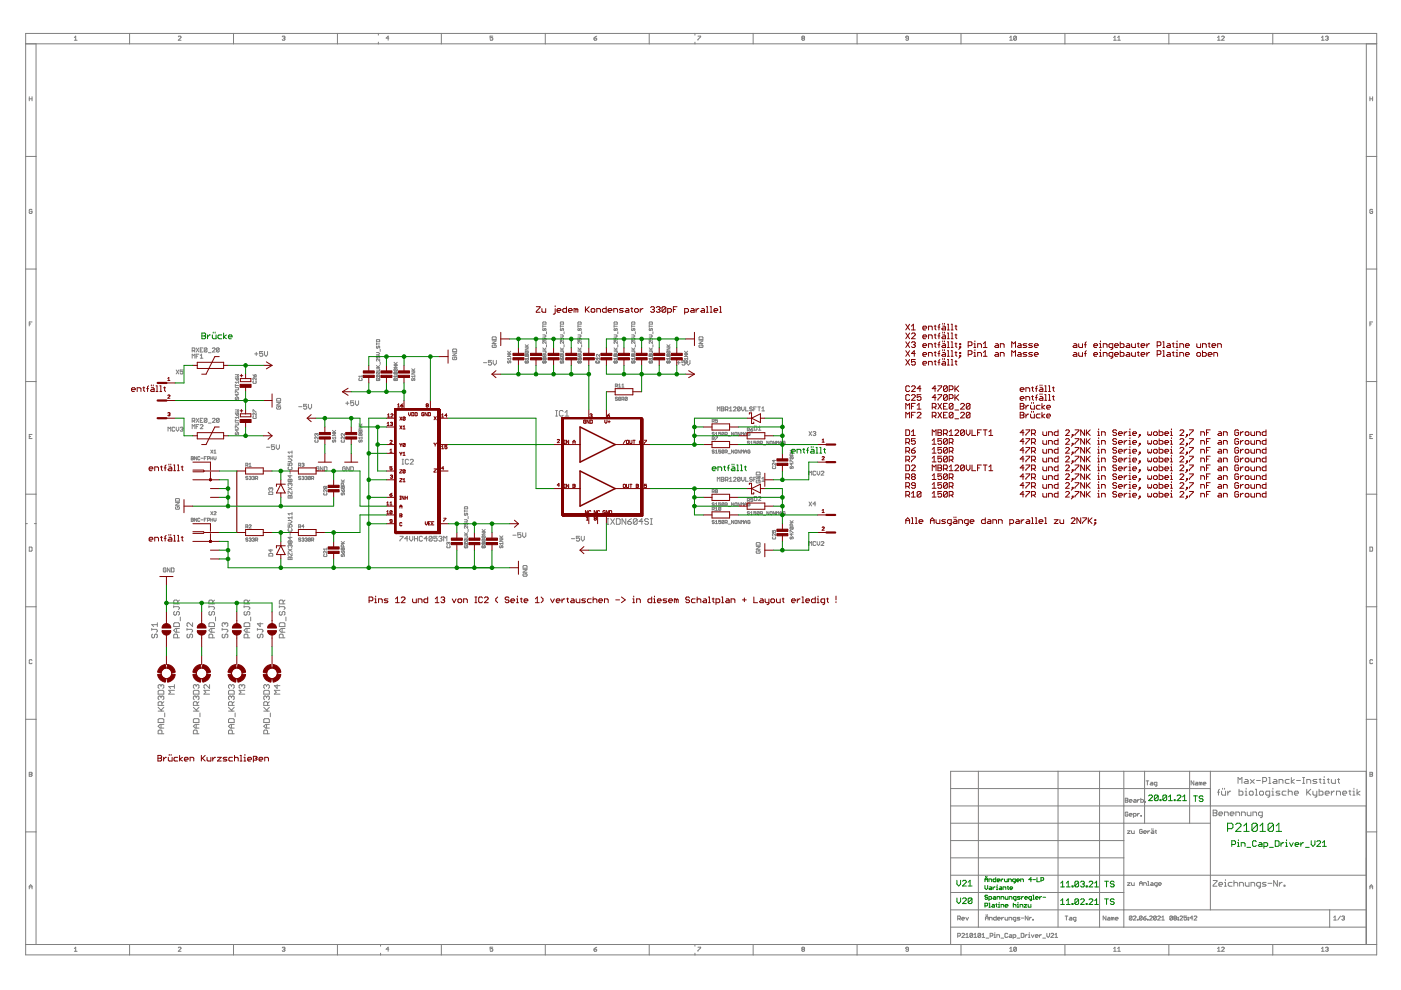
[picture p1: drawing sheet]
<svg xmlns="http://www.w3.org/2000/svg" width="297mm" height="210mm" viewBox="0 0 297 210" stroke-linecap="round" stroke-linejoin="round" font-family="sans-serif">
<g fill="none" stroke="#808080" stroke-width=".21">
<path d="M5.4 7.1h286.5v195.4h-286.5zM5.4 9.3h286.5M7.6 9.3v191M15.8 8l.2-.3v.8M15.8 8.5h.5M27.5 7.1v2.2M37.8 7.8l.1-.1 .5 .1-.6 .7h.6M49.5 7.1v2.2M59.8 7.8l.5-.1 .1 .1-.1 .3M60.1 8.1h.2M60.3 8.1l.1 .1-.1 .3-.5-.1M71.5 7.1v2.2"/>
<path d="M80.2 7.1v.4M80.2 8.9v.4M82.4 8.1h-.5l.4-.4v.8M93.6 7.1v2.2M104.5 7.7h-.6v.4l.3-.1 .3 .1-.2 .4-.4-.1M115.6 7.1v2.2M125.9 8.1h.5l.1 .3-.4 .1zM126.5 7.7l-.6 .4M137.6 7.1v2.2M147.3 7.1v.4M147.3 8.9v.4M148 7.7h.5l-.5 .8"/>
<path d="M159.7 7.1v2.2M170.1 8.1l-.1-.1 .1-.3 .5 .1-.2 .3M170.1 8.1l-.1 .1 .1 .3 .5-.1-.2-.3M170.1 8.1h.3M181.7 7.1v2.2M192.6 8.1h-.4l-.2-.1 .2-.3 .4 .1v.6l-.1 .1-.5-.1M203.8 7.1v2.2M214.1 8l.3-.3v.8M214.1 8.5h.6M215.5 7.8l-.6 .6M215.5 7.8l-.4-.1-.2 .1v.6M215.5 7.8v.6l-.2 .1-.4-.1"/>
<path d="M225.8 7.1v2.2M236.1 8l.3-.3v.8M236.1 8.5h.6M237 8l.3-.3v.8M237 8.5h.5M247.8 7.1v2.2M258.1 8l.3-.3v.8M258.1 8.5h.6M259 7.8l.1-.1 .5 .1-.6 .7h.6M269.9 7.1v2.2M280.2 8l.3-.3v.8M280.2 8.5h.6"/>
<path d="M281 7.8l.5-.1 .1 .1-.1 .3M281.3 8.1h.2M281.5 8.1l.1 .1-.1 .3-.5-.1M289.7 9.3v191M5.4 33.2h2.2M6.2 21h.6M6.2 20.5v.9M6.8 20.5v.9M289.7 33.2h2.2M290.4 20.5v.9M290.4 21h.6M291 20.5v.9"/>
<path d="M5.4 57h2.2M6.8 44.5l-.2-.1-.4 .1v.6l.1 .2 .5-.2v-.3h-.3M289.7 57h2.2M291 44.5l-.1-.1-.5 .1v.6l.2 .2 .4-.2v-.3h-.3M6.2 68.7h.3M6.8 68.3h-.6v.8M37.4 78.4l.5 .9M37.9 78.4l-.5 .9M38.8 78.4h-.6v.5l.4-.2 .2 .4-.2 .2-.4-.2M40.7 74.3h.5l.1-.4-.1-.1h-.5v.8M40.7 75.9v-.8l.3 .3 .3-.3v.8M41 74.3l.3 .3"/>
<path d="M41.6 73.8l.6 .8M41.6 75.5h.3M42.2 73.8l-.6 .8M42.2 75.1h-.6v.8M42.5 74.2h.2M42.5 75.4l.2-.3v.8M42.5 75.9h.5M43 73.8h-.5v.8h.5M43.9 73.9l-.4-.1-.2 .1v.6M43.9 73.9l-.1 .7-.5-.1M43.9 73.9l-.6 .6M44.2 74.8h.5"/>
<path d="M45 73.9l.2-.1 .4 .1-.6 .7h.6M46.5 73.9l-.5-.1-.1 .1v.6M46.5 73.9v.6l-.2 .1-.4-.1M46.5 73.9l-.6 .6M49.9 79.4h.7l-.2 .3 .2 .2h-.7M53.6 79.4l.4 .5M54 79.5h.3l-.1 .4h-.2zM54 75h.7M54.3 74.7v.7M55.7 74.5h-.7v.5l.4-.1 .3 .1v.4l-.2 .1h-.3l-.2-.1M56.1 74.5v.7l.3 .3 .3-.3v-.7M76.8 79.8h-.7l.2 .2"/>
<path d="M76.8 79.6v.4M79.8 72.1l.6-.1 .1 .5h-.7zM79.8 72.7v.4M79.8 75.4v.5h.4v-.5l.3 .1-.1 .4M79.8 78.2l.7 .1-.1 .3h-.6M79.8 77.9h.7M79.8 77.5l.5 .4M79.8 74.7h.5l.2 .3-.2 .2h-.5M79.8 72.9h.7M79.9 73.4v.4l.3-.1 .1-.3 .2 .1-.1 .3M79.9 78.9v.4h.5M79.9 78.9h.5v.4"/>
<path d="M79.9 78.9l.5 .4M80.5 76.1v.5l-.6-.5v.5M80.5 79.6v.4l-.4-.4-.3 .1 .1 .3M80.5 79.8h-.7l.3 .2M80.5 77.5l-.3 .3M80.6 74.1v.4M80.6 76.8v.5M83.5 77.5h.7l-.7 .4h.7M83.5 77.3h.7M83.5 76.8l.5 .5M83.7 78.9l-.2 .3 .6 .1M83.7 78.9l.5 .1"/>
<path d="M83.7 78.2l-.2 .3 .6 .1M83.7 78.2l.5 .1-.1 .3M83.7 78.9l.4 .4M83.7 78.2l.4 .4M84.2 79.8h-.7l.3 .2M84.2 78.9v.4M84.2 79.6v.4M84.2 79.2l-.1 .1M84.2 76.8l-.3 .4M84.2 79.1h-.7l.3 .2M87.3 78.9h.6l-.6 .4h.6M87.3 78.6h.6"/>
<path d="M87.3 78.2l.4 .4M87.9 79.8h-.6l.2 .2M87.9 79.6v.4M87.9 78.2l-.3 .3M96 74.8h.8l-.8 .6h.8M96.1 74h.6l.1 .1v.4h-.8zM96.1 75.7l-.1 .1 .1 .5 .7-.2-.1-.4h-.3v.3M102.5 76.9h.7M104.2 76.4h-.7v.5l.4-.2 .3 .2v.3l-.2 .2h-.3l-.2-.2M104.4 71.5l.7-.1 .1 .6h-.8zM104.4 72.3h.8l-.8 .5h.8M104.5 73.1l-.1 .2 .1 .4 .7-.1-.1-.5h-.3v.3"/>
<path d="M104.6 76.4v.7l.3 .3 .3-.3v-.7M107.6 75.1h.7l-.7 .5h.7M107.6 74.9h.7M107.6 74.5l.5 .4M107.7 76.5l-.1 .4 .2 .1 .1-.4 .3-.1v.5M108.3 76.1h-.7l.2 .2M108.3 75.8v.5M108.3 74.5l-.4 .3M111.4 73.8h.6l-.6 .4h.6M111.4 73.5h.6M111.4 73.1l.4 .4M111.5 76.5v.5h.4l.1-.4-.2-.1-.2 .5"/>
<path d="M111.5 75.1l-.1 .4 .5 .1M111.5 75.1h.4v.5M111.5 74.5v.4h.4M111.5 74.5h.4v.4M111.5 75.1l.4 .5M111.5 74.5l.4 .4M112 76.1h-.6l.2 .2M112 75.8v.5M112 73.1l-.3 .3M115.1 74.5l.7 .1-.2 .3h-.5M115.1 74.2h.7M115.1 71.7v.5h.3l-.1-.3 .1-.2 .4 .1-.2 .4"/>
<path d="M115.1 71h.4l.3 .2-.3 .3h-.4M115.1 69.2h.7M115.1 73.8l.4 .4M115.1 69v.4M115.2 76.5v.5h.4l.2-.4-.3-.1-.2 .5M115.2 75.1l-.1 .4 .5 .1M115.2 75.1l.6 .1-.2 .4M115.2 69.6v.5l.2-.1 .1-.4 .3 .2-.2 .3M115.2 68.3h.4l.2 .4h-.7zM115.2 75.1l.4 .5M115.4 75.9l-.1-.1-.2 .1v.3l.2 .1M115.4 75.9v.3"/>
<path d="M115.4 76.2l.1 .1 .3-.1M115.4 75.9l.1-.1 .3 .1M115.4 76.2l-.1 .1M115.8 76.1h-.7l.2 .2M115.8 72.4v.4l-.5-.4-.2 .1 .1 .3M115.8 73.8l-.4 .3M115.8 75.8v.5M115.9 70.3v.5M115.9 73.1v.4M118.8 74.5l.7 .1-.1 .3h-.6M118.8 74.2h.7M118.8 71.7v.5h.3v-.5l.4 .1-.1 .4"/>
<path d="M118.8 71h.5l.2 .2-.2 .3h-.5M118.8 69.2h.7M118.8 69v.4M118.8 75.8l.3 .5M118.8 73.8l.5 .4M118.9 76.5v.5h.5l.1-.4-.2-.1-.3 .5M118.9 75.1v.5h.5M118.9 75.1h.5v.5M118.9 69.6v.5l.2-.1 .2-.4 .2 .2-.1 .3M118.9 68.3h.5l.1 .4h-.7zM118.9 75.1l.5 .5M119.5 76.1h-.7l.2 .2"/>
<path d="M119.5 72.4v.4l-.5-.4-.2 .1 .1 .3M119.5 75.9l-.2-.1-.2 .5M119.5 75.8v.5M119.5 73.8l-.4 .3M119.5 76.2l-.4 .1M119.6 70.3v.5M119.6 73.1v.4M122.5 74.5l.7 .1-.1 .3h-.6M122.5 74.2h.7M122.5 71.7v.5h.4v-.5l.3 .1-.1 .4M122.5 71h.5l.2 .2-.2 .3h-.5M122.5 69.2h.7"/>
<path d="M122.5 68.4l.6-.1 .1 .4h-.7zM122.5 69v.4M122.5 75.8v.5h.4v-.5l.3 .1M122.5 73.8l.5 .4M122.7 76.5l-.2 .1 .2 .4h.4l.1-.4-.2-.1-.2 .5M122.7 75.1l-.2 .4 .6 .1M122.7 75.1h.4v.5M122.7 69.6l-.2 .4 .3 .1 .1-.3 .2-.2v.5M122.7 75.1l.4 .5M123.2 76.1h-.7l.3 .2M123.2 72.4v.4l-.5-.4-.2 .1 .2 .3M123.2 75.8v.5"/>
<path d="M123.2 73.8l-.3 .3M123.2 76.2l-.1 .1M123.3 70.3v.5M123.3 73.1v.4M126.4 76.5v.5h.6v-.5M126.6 76.5l-.2 .1 .2 .4M126.6 75.8v.5l-.3-.4h.6M126.8 76.5v.5M127.1 76.1h-.7l.3 .2M127.1 75.1v.5l-.4-.5-.3 .1 .2 .4M127.1 75.8v.5M130.2 69v.4"/>
<path d="M130.2 71.7v.5h.3l-.1-.3 .1-.2 .4 .1-.2 .4M130.2 74.5l.7 .1-.2 .3h-.5M130.2 74.2h.7M130.2 73.8l.4 .4M130.2 71h.4l.3 .2-.3 .3h-.4M130.2 69.2h.7M130.3 76.5v.5h.4l.2-.4-.3-.1-.2 .5M130.3 68.3h.4l.2 .4h-.7zM130.3 69.6v.5l.2-.1 .1-.4 .3 .2-.2 .3M130.3 75.1l-.1 .4 .5 .1M130.3 75.1l.6 .1-.2 .4M130.3 75.1l.4 .5"/>
<path d="M130.4 75.1l.1 .1M130.5 75.2v.2M130.6 75.1l-.1 .1M130.9 72.4v.4l-.5-.4-.2 .1 .1 .3M130.9 75.8v.5M130.9 76.1h-.7l.2 .2M130.9 73.8l-.4 .3M131 70.3v.5M131 73.1v.4M133.9 74.5l.7 .1-.1 .3h-.6M133.9 75.2l.1 .4h.5M133.9 74.2h.7"/>
<path d="M133.9 71.7v.5h.4v-.5l.3 .1-.1 .4M133.9 71h.5l.2 .2-.2 .3h-.5M133.9 69.2h.7M133.9 69v.4M133.9 73.8l.5 .4M133.9 75.2h.7M134 69.6v.5l.3-.1 .1-.4 .2 .2-.1 .3M134 76.5v.5h.5l.1-.4-.2-.1-.2 .5M134 75.1l.6 .1M134 68.3h.5l.1 .4h-.7zM134 75.1l-.1 .1M134 75.1l.5 .5"/>
<path d="M134.3 75.1v.5l-.4-.4M134.6 76.1h-.7l.3 .2M134.6 72.4v.4l-.4-.4-.3 .1 .1 .3M134.6 75.2l-.1 .4M134.6 75.8v.5M134.6 73.8l-.3 .3M134.7 70.3v.5M134.7 73.1v.4M137.6 68.4l.6-.1 .1 .4h-.7zM137.6 75.1v.5h.6M137.6 74.5l.7 .1-.1 .3h-.6M137.6 74.2h.7"/>
<path d="M137.6 71.7v.5h.4v-.5l.3 .1-.1 .4M137.6 71h.5l.2 .2-.2 .3h-.5M137.6 69.2h.7M137.6 69v.4M137.6 75.5l.2 .1M137.6 73.8l.5 .4M137.8 76.5l-.2 .1 .2 .4h.4l.1-.4-.2-.1-.2 .5M137.8 75.1l.5 .1-.1 .4M137.8 69.6l-.2 .4 .3 .1 .1-.3 .2-.2v.5M137.8 75.1l-.2 .1M137.8 75.1l.4 .5M138 75.1v.5"/>
<path d="M138.3 76.1h-.7l.3 .2M138.3 72.4v.4l-.4-.4-.3 .1 .2 .3M138.3 75.8v.5M138.3 73.8l-.3 .3M138.4 70.3v.5M138.4 73.1v.4M141.4 73.8h.6l-.6 .4h.6M141.4 75.1l.3 .5 .1-.5M141.4 73.5h.6M141.4 73.1l.4 .4M141.5 76.5v.5h.4l.1-.4-.2-.1-.2 .5M141.5 75.1l-.1 .4 .5 .1"/>
<path d="M141.5 75.1h.4v.5M141.5 74.5v.4h.4M141.5 74.5l.5 .1-.1 .3M141.5 75.1l.4 .5M141.5 74.5l.4 .4M142 76.1h-.6l.2 .2M142 75.8v.5M142 73.1l-.3 .3M143.6 76.9h.6M143.9 76.6v.6M145.1 75.1h.7l-.7 .5h.7M145.1 74.9h.7"/>
<path d="M145.1 74.5l.5 .4M145.2 76.5v.5l.3-.1 .1-.4 .2 .1-.1 .4M145.2 76.4h-.6v.5l.3-.2 .3 .2v.3l-.1 .2-.5-.2M145.6 76.4v.7l.3 .3 .4-.3v-.7M145.8 76.1h-.7l.2 .2M145.8 75.8v.5M145.8 74.5l-.3 .3M148.2 72.3h.8l-.8 .5h.8M148.3 73.1l-.1 .2 .1 .4 .7-.1-.1-.5h-.3v.3M148.3 71.4h.6l.1 .6h-.8zM290.4 68.7h.3M291 68.3h-.6v.8"/>
<path d="M5.4 80.9h2.2M6.2 92.6h.3M6.8 92.1h-.6v.9h.6M35.6 91.4v-.8l.3 .2 .3-.2v.8M37 90.7l-.1-.1-.4 .1v.6l.1 .1 .4-.1M37.4 90.6v.5l.2 .3 .3-.3v-.5M38.2 90.7l.4-.1 .2 .1-.2 .3M38.5 91h.1M38.6 91l.2 .1-.2 .3-.4-.1M40.6 96.8l.4 .1-.1 .6h-.3zM40.6 97.2h.3M40.7 89.3h.5l.1-.5-.1-.1h-.5v.9"/>
<path d="M40.7 90.9v-.9l.3 .3 .3-.3v.9M41 89.3l.3 .3M41.6 88.7l.6 .9M41.6 90.4h.3M41.7 96.8v.7l-.4-.7v.7M42.2 88.7l-.6 .9M42.2 90h-.6v.9M42.4 96.9h-.5l.1 .6 .4-.1M42.5 90.2l.1-.2 .4 .2-.5 .7h.5M42.5 89.1h.2M42.6 97.2h.5M43 88.7h-.5v.9h.5"/>
<path d="M43.3 97.2h.2M43.8 96.8h-.5v.7M43.9 88.8l-.4-.1-.2 .1v.6M43.9 88.8l-.1 .8-.5-.2M43.9 88.8l-.6 .6M44 97.3h.3l.1-.4-.4-.1v.7M44.2 89.7h.5M44.7 97.2h.4M44.7 96.8v.7M44.7 95.4l.4 .7M45 88.8l.2-.1 .4 .1-.6 .8h.6M45.1 96.8v.7"/>
<path d="M45.1 95.4l-.4 .7M45.4 96.8v.5l.2 .2 .2-.2v-.5M45.4 96.1h.4M45.4 95.6l.2-.2v.7M46.5 88.8l-.5-.1-.1 .1v.6M46.5 88.8v.6l-.2 .2-.4-.2M46.5 88.8l-.6 .6M49.9 82.2l.7 .1-.1 .4h-.6M49.9 90.8v-.5l.7 .5M49.9 81.5v.5M49.9 83.3v-.4l.7 .4M49.9 89v.4"/>
<path d="M49.9 89.6h.6l.1 .2-.1 .3h-.6M49.9 81.7h.7M49.9 80.1l.3 .5M49.9 89.2h.7M49.9 87.6l.3 .5M49.9 86.9h.7l-.2 .2 .2 .3h-.7M50 91.7l-.1 .1 .1 .4 .2-.1 .2-.4 .2 .1-.1 .4M50 84.2l-.1 .4 .2 .1 .1-.3 .3-.2v.5M50.2 83.6v.4l-.3-.3h.7M50.2 91v.5l-.3-.4h.7M50.4 80.1l.2 .1-.1 .4h-.3zM50.4 87.6l.2 .1-.1 .4h-.3z"/>
<path d="M50.6 81h-.7l.2 .3M50.6 80.8v.5M50.6 88.3v.4M50.6 88.5h-.7l.2 .2M52.1 98.7h.4l.1-.4-.5-.1v.7M52.3 98.7l.3 .2M52.8 98.9h.5M52.8 98.4l.2-.2v.7M53.6 87.4v-.5l.7 .5M53.7 88.3v.4h.5v-.4M53.7 80.8v.5h.5v-.5M54.3 80.1v.5l-.6-.5v.5"/>
<path d="M54.3 87.6v.5l-.6-.5v.5M56.5 94.8h.7M58.2 94.3h-.7v.5l.4-.1 .3 .1-.2 .5h-.3l-.2-.2M58.6 94.3v.7l.3 .3 .3-.3v-.7M58.7 85.3h.8l-.8 .6h.8M58.7 84.6l.7-.1 .1 .1v.4h-.8zM58.8 86.2l-.1 .1 .1 .4 .7-.1-.1-.4h-.3v.3M61.1 98.1v.6h.4l-.1-.3 .1-.3 .4 .2-.1 .4M61.1 97.3h.5l.3 .3-.3 .3h-.5M61.2 99l-.1 .2 .1 .4h.6l.1-.2-.1-.4M61.5 99.9v.5M61.9 95.6v.5"/>
<path d="M61.9 96.4v.6M61.9 96.7h-.8l.3 .3M61.9 95.9h-.8l.3 .2M63.3 98.7h.3l.2-.4-.5-.1v.7M63.3 86.2h.7M63.5 98.7l.3 .2M64 98.3l.3-.1 .2 .1-.2 .3M64.2 98.6h.1M64.3 98.6l.2 .1-.2 .2-.3-.1M65 85.7h-.6v.5l.3-.1 .3 .1v.4l-.1 .1-.5-.1M65.4 85.7v.7l.3 .3 .4-.3v-.7M66.9 93.3v.4h.4v-.4"/>
<path d="M67.1 92h.3l-.1 .4M67.1 92h-.3l.1 .4M67.1 92v.2M67.4 92.6v.5l-.4-.5-.2 .1 .1 .4M67.6 99.1l-.1-.1-.4 .1 .1 .7 .4-.1v-.3h-.3M68.5 99v.8l-.6-.8v.8M68.8 99l.5 .1-.1 .7h-.4zM70.5 91.9h.7l-.7 .5h.7M70.5 91.7h.7M70.5 91.2l.5 .5M70.6 93.3l-.1 .3 .2 .1 .1-.3 .3-.1v.4M71.2 92.8h-.7l.2 .3"/>
<path d="M71.2 92.6v.5M71.2 91.2l-.4 .4M72.5 93.3l-.2 .1 .2 .3 .5-.1-.1-.3M73 91.9v.5l-.5-.5-.2 .1 .2 .4M73 92.6v.5l-.5-.5-.2 .1 .2 .4M73.2 99.1l-.1-.1-.5 .1v.6l.5 .1 .1-.4h-.3M73.3 85.5h.7M73.6 85.2v.6M74.1 99v.8l-.6-.8v.8M74.4 99l.5 .1v.6l-.1 .1h-.4zM75 85h-.7v.5l.4-.2 .3 .2v.3l-.2 .2h-.3l-.2-.2M75.4 85v.7l.3 .3 .3-.3v-.7"/>
<path d="M76.1 90.6h.7l-.7 .4h.7M76.1 90.3h.7M76.1 89.9l.4 .4M76.2 80.2v.5l.6-.1-.2-.4M76.2 91.2l.6 .2-.2 .3M76.2 93.3v.4l.2-.1 .1-.3 .3 .1-.2 .3M76.2 91.2l-.1 .4 .5 .1M76.2 91.9l-.1 .4 .5 .1M76.2 91.9l.6 .1-.2 .4M76.2 91.9l.4 .5M76.2 91.2l.4 .5M76.8 92.6v.5"/>
<path d="M76.8 92.8h-.7l.2 .3M76.8 89.9l-.4 .3M79.9 80.2v.5h.5l.1-.4-.2-.1-.2 .5M83.7 80.2l-.2 .1 .2 .4h.4l.1-.4-.2-.1-.2 .5M85.3 98.4h.3M85.3 97.4h.3M85.4 97.4v1M86.6 97.6l-.2-.2h-.3l-.2 .2v.6l.2 .2h.3l.2-.2M87 97.6l.1-.2h.4l.1 .2-.6 .8h.6M87.4 80.2l-.1 .4 .2 .1 .1-.4 .2-.1v.5M117.8 88.2h.4M117.8 87h.4"/>
<path d="M118 87v1.2M119.4 87.2l-.2-.2h-.4l-.2 .2v.8l.2 .2h.4l.2-.2M119.8 88.2h.8M119.8 87.4l.4-.4v1.2M130.5 81.9l.4-.1-.1-.4h-.3v.7M130.7 81.9l.2 .2M130.9 84.3h-.4l.1 .3 .3 .1-.1 .2-.3-.1M131.1 81.6l.3-.2v.7M131.1 82.1h.5M131.6 84.3h-.5v.5M131.6 84.3l-.1 .6-.4-.1M131.6 84.3l-.5 .5"/>
<path d="M131.8 84.7h.4l.1-.4-.5-.1v.7M131.8 82.1h.5M131.8 81.6l.3-.2v.7M132.1 84.7l.2 .2M133 84.3h-.5v.5M133 84.3l-.1 .6-.4-.1M133 84.3l-.5 .5M151 89.3h.3l.1-.3-.4-.1v.7M151 93.1h.3l.1-.4-.4-.1v.7M151.2 89.3l.2 .3M151.2 93.1l.2 .2M151.4 91.8l-.3-.1-.1 .2 .3 .1 .1 .2h-.4"/>
<path d="M151.4 95.5h-.4l.1 .3 .3 .1-.1 .2-.3-.1M151.7 92.6h.4l-.4 .7M151.7 92.4h.4M151.7 91.9l.2-.2v.7M151.7 95.6l.2-.2v.7M151.7 96.1h.4M152.1 87.1v-.8l.3 .3 .2-.3v.8M152.1 88.9h-.4v.3h.4l-.1 .4-.3-.1M152.8 95.4h-.4v.4l.2-.2 .2 .2-.1 .3-.3-.1M152.8 91.7h-.4v.3l.3-.1 .1 .3h-.4M152.9 86.3h.5l.1 .1-.1 .3 .1 .3-.1 .1h-.5zM152.9 86.7h.5"/>
<path d="M153.5 95.5v.5h-.4M153.5 95.5h-.4v.5M153.5 91.8l-.3-.1-.1 .5M153.5 91.8v.4h-.4M153.5 91.8l-.4 .4M153.5 95.5l-.4 .5M153.7 95.9h.4l.1-.4-.5-.1v.7M153.7 92.1h.4l.1-.3-.5-.1v.7M153.8 86.8h.4l.1-.1-.1-.4h-.4v.8M154 92.1l.2 .3M154 95.9l.2 .2M154.1 86.8l.2 .3"/>
<path d="M154.4 92.5h.5M154.4 96.2h.5M154.6 87.1h.6M154.6 86.6l.3-.3v.8M155.5 86.4l.2-.1 .4 .1-.6 .7h.6M155.6 91.7v.7l-.5-.7v.7M155.6 95.4v.7l-.5-.7v.7M155.8 95.5h.5l-.2 .6-.3-.1zM155.9 91.7l.4 .1-.2 .6-.3-.2zM156.9 91.7v.7l-.4-.7v.7M156.9 95.4v.7l-.4-.7v.7M156.9 86.4v.6l-.1 .1-.4-.1"/>
<path d="M156.9 86.4l-.4-.1-.1 .7M156.9 86.4l-.5 .6M157.2 96.1v-.7l.2 .2 .2-.2v.7M157.2 92.4v-.7l.2 .2 .2-.2v.7M157.2 86.3v.5l.3 .3 .3-.3v-.5M157.9 92h.4M157.9 92.4v-.5l.2-.2 .2 .2v.5M157.9 96.1v-.5l.2-.2 .2 .2v.5M157.9 95.8h.4M158.1 86.3v.8h.5M158.5 91.2l.4-.1-.1-.4h-.3v.7M158.7 91.2l.2 .2"/>
<path d="M158.9 93.7l-.3-.1-.1 .2 .3 .1 .1 .2h-.4M159 95.5h-.4v.5l.3 .1 .1-.3h-.2M159 91.8l-.1-.1-.3 .1v.4l.3 .2 .1-.4h-.2M159.2 91.1h.3l.1 .2-.3 .1zM159.2 94.2h.4M159.2 93.8l.2-.2v.6M159.5 86.4l-.4-.1-.2 .3 .5 .1 .1 .3-.1 .1-.5-.1M159.6 90.7l-.4 .4M159.8 86.7h.3M159.9 90.4h.4l.2 .1v.6l-.2 .1h-.4zM160.3 93.6h-.5v.3l.4-.1 .1 .3h-.5M160.4 86.3h-.6v.8"/>
<path d="M160.7 86.3h.5M160.8 91.2h.5M160.8 90.7l.3-.3v.8M161 86.3v.8M161 93.7h-.5v.4M161 93.7v.4h-.5M161 93.7l-.5 .4M161.2 94h.3l.1-.3-.4-.1v.6M161.4 94l.2 .2M161.5 87.1h.6M161.5 86.6l.3-.3v.8M161.9 94.3h.4"/>
<path d="M163 93.6v.6l-.4-.6v.6M163.3 93.7h.4l-.1 .5-.3-.1zM163.9 98.9l-.1 .1 .1 .4h.4v-.5M164.1 97.5v.5l-.3-.4h.6M164.4 93.6v.6l-.4-.6v.6M164.4 98.2v.5l-.4-.5-.2 .1 .1 .4M164.6 94.2v-.6l.3 .2 .2-.2v.6M165.3 93.9h.5M165.3 94.2v-.4l.2-.2 .3 .2v.4M166.5 93.7h-.5l.1 .5 .4-.1v-.2h-.3M167.5 95.9h.7M167.5 98v-.5l.7 .5"/>
<path d="M167.5 95.5l.5 .4M167.6 96.8l.6 .1-.1 .4M167.6 96.8l-.1 .4 .6 .1M167.6 98.9v.5l.4-.5 .2 .1-.1 .4M167.6 96.8l.5 .5M167.8 98.2v.5l-.3-.4h.7M168 96.6v-.3l-.4-.1-.1 .4h.7M168.2 95.5l-.4 .3M171.5 91.5l.6 .9M172.1 91.5l-.6 .9M172.4 91.7l.4-.2 .2 .2-.2 .2M172.7 91.9h.1"/>
<path d="M172.8 91.9l.2 .2-.2 .3-.4-.2M173.2 99.9v.6l.3 .2 .3-.2v-.6M289.7 80.9h2.2M290.4 92.6h.3M291 92.1h-.6v.9h.6M5.4 111h.4M5.4 104.8h2.2M6.2 116h.4l.2 .1v.6l-.2 .2h-.4zM7.3 111h.3M37.2 106.6h.8l-.8 .5h.8M37.3 107.4l-.1 .2 .1 .4 .7-.2-.1-.4h-.3v.3M37.3 105.7h.6l.1 .6h-.8z"/>
<path d="M40.6 109.9l.4 .1-.1 .6h-.3zM40.6 110.2h.3M41.7 109.9v.7l-.4-.7v.7M42.4 110h-.5l.1 .6 .4-.2M42.6 110.2h.5M43.3 110.2h.2M43.8 109.9h-.5v.7M44 110.3h.3l.1-.3-.4-.1v.7M44.7 110.2h.4M44.7 109.9v.7M44.7 108.5l.4 .6M45.1 109.9v.7"/>
<path d="M45.1 108.5l-.4 .6M45.4 108.6h.4l-.4 .5h.4M45.4 109.9v.4l.2 .3 .2-.3v-.4M52.1 111.7h.4l.1-.3-.5-.1v.7M52.3 111.7l.3 .3M52.6 114.2h-.5l.1 .2 .4 .1-.1 .2-.4-.1M52.6 101.1h-.5l.1 .2 .4 .2-.1 .2-.4-.1M52.8 114.2l.3-.1v.3M52.8 101.1l.3-.1v.3M52.8 111.4h.5l-.5 .6h.5M53 101.3h.1M53 114.4h.1"/>
<path d="M53.1 114.4v.3l-.3-.1M53.1 101.3v.4l-.3-.1M53.5 114.2l.3-.1v.3M53.5 101.1l.3-.1v.3M53.7 101.3h.1M53.7 114.4h.1M53.8 114.4v.3l-.3-.1M53.8 101.3v.4l-.3-.1M54.2 114.5h.3l.1-.3-.4-.1v.6M54.2 101.5h.3l.1-.4-.4-.1v.7M54.4 101.5l.2 .2M54.4 114.5l.2 .2"/>
<path d="M57 117.5l.7-.2 .1 .6h-.8zM57 104.4l.7-.1 .1 .5h-.8zM57.4 116.5v.6l-.4-.5h.8M57.4 103.6l.2-.2 .2 .2-.1 .4M57.4 103.6l-.1-.2-.3 .2 .1 .4M57.4 103.6v.1M61.1 111.2v.6h.4l-.1-.3 .1-.3 .4 .2-.1 .4M61.1 103.3l.8 .6M61.1 116.4l.8 .5M61.1 110.4h.5l.3 .2-.3 .3h-.5M61.2 105l.3 .2 .3-.2 .1 .6h-.8zM61.2 112.1l-.1 .1 .1 .4h.6l.1-.1-.1-.4"/>
<path d="M61.2 118.1l.3 .1 .3-.1 .1 .5h-.8zM61.5 114.8l-.1-.1-.3 .1 .1 .4 .3-.1M61.5 114.8l.1-.1 .3 .1-.1 .4-.3-.1M61.5 113.8v.6l-.4-.5h.8M61.5 101.7l-.1-.1-.3 .1 .1 .5 .3-.2M61.5 102.6l-.1-.2-.3 .2 .1 .4M61.5 115.7l-.1-.2-.3 .2 .1 .4M61.5 101.7l.1-.1 .3 .1-.1 .5-.3-.2M61.5 102.6l.1-.2 .3 .2-.1 .4M61.5 115.7l.1-.2 .3 .2-.1 .4M61.5 100.7v.6l-.4-.4h.8M61.5 101.7v.3"/>
<path d="M61.5 102.6v.1M61.5 105.2v.4M61.5 112.9v.6M61.5 114.8v.3M61.5 115.7v.1M61.5 118.2v.4M61.9 104.2v.5l-.8-.5v.5M61.9 117.2v.6l-.7-.6h-.1v.6M61.9 108.6v.6M61.9 109.5v.6M61.9 103.3l-.8 .6M61.9 116.4l-.8 .5"/>
<path d="M61.9 109.8h-.8l.3 .3M61.9 108.9h-.8l.3 .3M63.3 111.7h.3l.2-.3-.5-.1v.7M63.5 111.7l.3 .3M63.8 114.2h-.5l.1 .2 .4 .1-.2 .2-.3-.1M63.8 101.1h-.5l.1 .2 .4 .2-.2 .2-.3-.1M64 114.2l.3-.1 .2 .1-.2 .2M64 101.1l.3-.1 .2 .1-.2 .2M64.2 101.3h.1M64.2 114.4h.1M64.3 114.4l.2 .1-.2 .2-.3-.1M64.3 101.3l.2 .2-.2 .2-.3-.1"/>
<path d="M64.5 111.6h-.5l.3-.3v.7M64.7 114.2l.3-.1v.3M64.7 101.1l.3-.1v.3M64.9 101.3h.1M64.9 114.4h.1M65 114.4v.3l-.3-.1M65 101.3v.4l-.3-.1M65.8 114.2h-.4v.4M65.8 114.2v.4h-.4M65.8 101.1h-.4v.5M65.8 101.1v.5h-.4M65.8 101.1l-.4 .5"/>
<path d="M65.8 114.2l-.4 .4M66.1 114.5h.3l.1-.3-.4-.1v.6M66.1 101.5h.3l.1-.4-.4-.1v.7M66.3 101.5l.2 .2M66.3 114.5l.2 .2M68.7 103.1l-.1 .4 .6 .1M68.7 104.5l-.1 .1 .1 .3h.5v-.4M68.7 103.1h.5v.5M68.7 117.6l-.1 .1 .1 .3h.5v-.4M68.7 103.1l.5 .5M69.3 103.8v.5l-.4-.5-.3 .1 .1 .4M69.3 116.9v.4l-.4-.4-.3 .1 .1 .3"/>
<path d="M69.3 116.2v.4M69.3 116.4h-.7l.3 .2M72.3 115.3h.7M72.3 103.8l.4 .5M72.3 102.2h.7M72.3 101.7l.5 .5M72.3 116.9l.4 .4M72.3 114.8l.5 .5M72.5 104.5l-.2 .3 .3 .1 .1-.3 .2-.1v.4M72.5 117.6l-.2 .3 .3 .1 .1-.3 .2-.1v.4M72.7 103.2h-.4l.2 .4 .2-.1M72.7 116.3h-.4l.2 .3 .2-.1"/>
<path d="M72.7 103.2v.3M72.7 103.9l.1-.1 .2 .1-.1 .4h-.2zM72.7 116.3v.2M72.7 103.2h.3l-.1 .4-.2-.1M72.7 116.3h.3l-.1 .3-.2-.1M72.8 102.9l-.1-.5-.4 .2v.3h.7M72.8 116l-.1-.5-.4 .1v.4h.7M72.8 116.9l.2 .1v.2l-.3 .1zM73 101.7l-.3 .4M73 114.8l-.3 .3M84.8 113.7h.6l-.6 1M86.5 114.2h-.7l.5-.5v1"/>
<path d="M86.8 113.7v.7l.4 .3 .3-.3v-.7M87.9 114.2h.6M87.9 113.7v1M88.5 113.7v1M89.6 113.9l-.2-.2h-.3l-.2 .2v.7l.2 .1h.3l.2-.1M90.6 114.2h-.7l.5-.5v1M91.6 113.9l-.1-.2-.5 .2v.7M91.6 113.9v.7l-.1 .1-.5-.1M91.6 113.9l-.6 .7M92.7 113.7h-.7v.5l.3-.2 .4 .2v.4l-.2 .1h-.3l-.2-.1M93 113.9l.2-.2h.3l.2 .2-.2 .3M93.4 114.2h.1"/>
<path d="M93.5 114.2l.2 .2-.2 .3h-.3l-.2-.1M94.1 114.7v-1l.3 .3 .3-.3v1M94.8 115.7v.4h.5v-.4M95.1 115.1l-.1-.1-.3 .1 .1 .3M95.1 115.1l.1-.1 .2 .1-.1 .3M95.1 115.1v.1M98.5 113.6l.6 .1-.1 .4h-.5M98.5 108.1v.5M98.5 110.9v.4h.3v-.4l.3 .1-.1 .3M98.5 113.4h.6M98.5 112.9l.4 .5M98.5 110.2h.4l.2 .2-.2 .2h-.4"/>
<path d="M98.5 108.4h.6M98.6 115.7l-.1 .1 .1 .3h.4l.1-.3-.2-.1-.2 .4M98.6 107.4h.4l.1 .5h-.6zM98.6 108.8l-.1 .4 .2 .1 .1-.4 .2-.1v.5M98.6 114.3l-.1 .4 .5 .1M98.6 114.3l.5 .1-.1 .4M98.6 114.3l.4 .5M99.1 111.6v.4l-.4-.4-.2 .1 .1 .3M99.1 115v.4l-.5-.4h-.1v.4M99.1 115.2h-.6l.2 .2M99.1 112.9l-.3 .4M99.3 109.5v.5"/>
<path d="M99.3 112.2v.5M102.2 112.9h.7l-.7 .5h.7M102.2 112.7h.7M102.2 112.2l.5 .5M102.3 113.6v.5h.5M102.3 115.7v.4h.5l.1-.3-.2-.1-.3 .4M102.3 114.3l-.1 .4 .6 .1M102.3 114.3l.6 .1-.1 .4M102.3 113.6h.5v.5M102.3 114.3l.5 .5M102.3 113.6l.5 .5M102.6 115l-.2 .4"/>
<path d="M102.9 115.2h-.7l.2 .2M102.9 115.1l-.6-.1-.1 .3 .2 .1M102.9 115v.4M102.9 112.2l-.3 .4M102.9 115.3l-.1 .1M105.9 114.1h.7M105.9 114.3h.7l-.7 .5h.7M105.9 113.6l.5 .5M106 115.7v.4l.3-.1 .1-.3 .2 .1-.1 .3M106.6 115.2h-.7l.3 .2M106.6 115v.4M106.6 113.6l-.3 .4"/>
<path d="M108.7 113.5h.7M110.4 113h-.6v.5l.3-.2 .3 .2v.3l-.1 .2h-.4l-.1-.2M110.8 113v.6l.3 .4 .4-.4v-.6M111 119.9h.6l.1 .2v.4h-.8v-.4zM121.2 114.2h.6M122.9 113.7h-.7v.5l.5-.2 .2 .2v.4l-.2 .1h-.3l-.2-.1M123.2 113.7v.7l.3 .3 .4-.3v-.7M128.7 111.2h.4M128.7 110h.4M128.9 110v1.2M129.5 110l.8 1.2M130.3 110l-.8 1.2"/>
<path d="M130.7 110h.6l.2 .2v.8l-.2 .2h-.6zM132.7 110v1.2l-.8-1.2v1.2M133.1 110.6h.6l.2 .4-.2 .2h-.4l-.2-.2zM133.9 110l-.8 .6M135.1 110.2v.8l-.2 .2h-.4l-.2-.2M135.1 110.2l-.2-.2h-.4l-.2 .2v.8M135.1 110.2l-.8 .8M136.3 110.6h-.8l.6-.6v1.2M137.5 110.2l-.2-.2h-.4l-.2 .4 .2 .2h.4l.2 .4-.2 .2h-.4l-.2-.2M137.9 111.2h.4M137.9 110h.4M138.1 110v1.2"/>
<path d="M151 108h.3l.1-.3-.4-.2v.7M151 104.2h.3l.1-.3-.4-.1v.7M151.2 104.2l.2 .3M151.2 108l.2 .2M151.4 110.4h-.4l.1 .3 .3 .1-.1 .2-.3-.1M151.4 106.7h-.4l.4 .4-.1 .2-.3-.1M151.7 106.8l.2-.2v.7M151.7 107.8l.2-.3v.7M151.7 110.6l.2-.3v.7M151.7 107.3h.4M151.7 111h.4M151.7 108.2h.4"/>
<path d="M151.8 104.1h.2M151.8 104.1v-.3l.3 .1-.1 .2M151.8 104.1v.4l.3-.1-.1-.3M152.1 102v-.8l.3 .3 .2-.3v.8M152.8 110.3h-.4v.4l.2-.1 .2 .1-.1 .3-.3-.1M152.8 106.6h-.4v.3h.4l-.1 .4-.3-.1M152.8 107.7h-.4v.4M152.8 107.7v.4h-.4M152.8 107.7l-.4 .4M152.9 101.6h.5M152.9 101.2h.5l.1 .1-.1 .3 .1 .3-.1 .1h-.5zM153.5 110.4h-.4v.5"/>
<path d="M153.5 106.7h-.4v.5M153.5 106.7v.5h-.4M153.5 110.4l-.1 .6-.3-.1M153.5 106.7l-.4 .5M153.5 110.4l-.4 .5M153.7 110.8h.4l.1-.4-.5-.1v.7M153.7 107.1h.4l.1-.4-.5-.1v.7M153.8 101.8h.4l.1-.2-.1-.4h-.4v.8M154 107.1l.2 .2M154 110.8l.2 .2M154.1 101.8l.2 .2M154.4 111.1h.5"/>
<path d="M154.4 107.4h.5M154.6 101.5l.3-.3v.8M154.6 102h.6M155.5 101.3l.2-.1 .4 .1-.6 .7h.6M155.6 106.6v.7l-.5-.7v.7M155.6 110.3v.7l-.5-.7v.7M155.8 110.4h.5l-.2 .6-.3-.1zM155.9 106.6l.4 .1-.2 .6-.3-.1zM156.9 106.6v.7l-.4-.7v.7M156.9 110.3v.7l-.4-.7v.7M156.9 101.3v.6l-.1 .1-.4-.1M156.9 101.3l-.4-.1-.1 .7"/>
<path d="M156.9 101.3l-.5 .6M157.2 107.3v-.7l.2 .2 .2-.2v.7M157.2 111v-.7l.2 .3 .2-.3v.7M157.2 101.2v.6l.3 .2 .3-.2v-.6M157.9 107.3v-.5l.2-.2 .2 .2v.5M157.9 111v-.4l.2-.3 .2 .3v.4M157.9 106.9h.4M157.9 110.7h.4M158.1 101.2v.8h.5M158.5 106.1l.4-.1-.1-.3h-.3v.6M158.7 106.1l.2 .2M158.9 108.6l-.3-.1-.1 .2 .4 .3h-.4"/>
<path d="M159 110.4h-.4v.5l.3 .1 .1-.3h-.2M159 106.7h-.4v.5l.3 .1 .1-.4h-.2M159.2 108.7l.2-.2v.6M159.2 109.1h.4M159.5 101.3l-.1-.1-.5 .1 .2 .3 .4 .2-.1 .2-.5-.1M159.6 106l-.4-.1 .1-.2 .3 .1v.4h-.4M159.8 101.6h.3M159.9 105.3h.4l.2 .1v.6l-.2 .1h-.4zM160.3 108.5h-.5v.3l.4-.1 .1 .3h-.5M160.3 115.2l.7-.2 .2 .6h-.9zM160.3 101h.9l-.9 .5h.9M160.3 115.9h.9l-.9 .6h.9"/>
<path d="M160.4 101.2h-.6v.8M160.5 100.1h.5l.2 .6h-.9zM160.5 101.8l-.2 .2 .2 .4h.5l.2-.4-.5-.2v.3M160.5 116.8l-.2 .1 .2 .4 .7-.1-.2-.4h-.3v.2M160.7 101.2h.5M160.8 105.4l.1-.1 .4 .1-.5 .7h.5M161 101.2v.8M161 108.6h-.5v.4M161 108.6v.4h-.5M161 108.6l-.5 .4M161.2 108.9h.3l.1-.3-.4-.1v.6M161.4 108.9l.2 .2"/>
<path d="M161.5 101.5l.3-.3v.8M161.5 102h.6M161.9 109.3h.4M163 108.5v.6l-.4-.6v.6M163.3 108.6h.4l-.1 .5-.3-.1zM163.8 112.5v.4h.3v-.4l.3 .1-.1 .3M163.9 113.8l-.1 .1 .1 .4 .5-.1-.1-.4M164.4 108.5v.6l-.4-.6v.6M164.4 113.1v.5l-.4-.5-.2 .1 .1 .4M164.6 109.1v-.6l.3 .2 .2-.2v.6M165.3 108.8h.5M165.3 109.1v-.4l.2-.2 .3 .2v.4"/>
<path d="M166.5 108.6h-.5l.1 .5 .4-.1v-.2h-.3M167.5 110.4l.5 .4M167.5 112.9v-.4l.7 .4M167.5 110.8h.7M167.6 111.8l-.1 .3 .6 .1M167.6 113.8l-.1 .4 .2 .1 .1-.4 .3-.1v.5M167.6 111.8h.5v.4M167.6 111.8l.5 .4M167.8 113.1v.5l-.3-.4h.7M168 111.5l-.2-.4-.3 .1v.3h.7M168.2 110.4l-.4 .3M171.5 100.7v-.8l.3 .3 .3-.3v.8"/>
<path d="M171.5 115.7v-.9l.3 .3 .3-.3v.9M171.5 106.4l.6 .9M172.1 106.4l-.6 .9M173 100l-.2-.1-.4 .1v.6l.1 .1 .5-.1M173 115l-.2-.2-.4 .2v.5l.1 .2 .5-.2M173 106.8h-.6l.4-.4v.9M173.2 114.8v.6l.3 .3 .3-.3v-.6M174.1 100l.1-.1 .5 .1-.6 .7h.6M174.1 115l.1-.2 .5 .2-.6 .7h.6M289.7 104.8h2.2M290.4 116h.5l.1 .1-.1 .8h-.5zM5.4 128.7h2.2"/>
<path d="M32.2 133.2v.4M32.2 133.4h1l.2 .2-.2 .4M32.4 134.5l-.2 .1v.4l.2 .2 .4-.2v-.4l.2-.1 .4 .1v.4l-.2 .2M33.4 132v.8M33.4 132.4h-1.2l.4 .4M35.2 120.6l-.1-.2-.5 .2v.5l.5 .2 .1-.5h-.3M36 120.4v.9l-.5-.9v.9M36.3 120.4h.5l.1 .2-.1 .7h-.5zM36.8 128.6h1l.2 .2-.2 .4M36.8 132.2l.2-.2h.8l.2 .2v.6h-1.2zM36.8 128.4v.4M37 129.6l-.2 .2v.4l.4 .2 .2-.2v-.4l.4-.2 .2 .2v.4l-.2 .2"/>
<path d="M37.4 133.2v.8M37.6 128v-.6l-.2-.2h-.4l-.2 .2v.6h1.2M37.6 135.2v-.6l-.2-.1h-.4l-.2 .1v.6h1.2M38 133.2h-.8l-.4 .4 .4 .4h.8M38 127.2l-.4 .4M38.2 130.8v.8M39.6 133.4h1l.2 .2-.2 .4M39.6 133.2v.4M39.8 134.5l-.2 .1v.4l.2 .2 .4-.2v-.4l.2-.1 .4 .1v.4l-.2 .2M40.8 132v.8l-.8-.8h-.2l-.2 .2v.4l.2 .2M44.3 128.6h1l.2 .2-.2 .4M44.3 128.4v.4"/>
<path d="M44.5 132h.8l.2 .2v.6h-1.2v-.6zM44.5 129.6l-.2 .2v.4l.2 .2h.2l.2-.2v-.4l.4-.2 .2 .2v.4l-.2 .2M44.9 133.2v.8M45.1 128v-.6l-.2-.2h-.4l-.2 .2v.6h1.2M45.1 135.2v-.6l-.2-.1h-.4l-.2 .1v.6h1.2M45.5 133.2h-.8l-.4 .4 .4 .4h.8M45.5 127.2l-.4 .4M45.7 130.8v.8M47.1 133.4h1l.2 .2-.2 .4M47.1 133.2v.4M47.3 134.5l-.2 .1v.4l.2 .2 .4-.2v-.4l.2-.1 .4 .1v.4l-.2 .2M47.7 132.2l-.2-.2-.4 .2v.4l.2 .2"/>
<path d="M47.7 132.2l.2-.2 .4 .2v.4l-.2 .2M47.7 132.2v.2M51.8 132.2l.2-.2h.7l.3 .2v.6h-1.2zM51.8 128.6h.9l.3 .2-.3 .4M51.8 128.4v.4M52 129.6l-.2 .2v.4l.4 .2 .2-.2v-.4l.3-.2 .3 .2v.4l-.3 .2M52.4 133.2v.8M52.6 128v-.6l-.2-.2h-.4l-.2 .2v.6h1.2M52.6 135.2v-.6l-.2-.1h-.4l-.2 .1v.6h1.2M53 133.2h-.8l-.4 .4 .4 .4h.8M53 127.2l-.4 .4M53.1 130.8v.8"/>
<path d="M54.6 133.4h1l.2 .2-.2 .4M54.6 133.2v.4M54.8 134.5l-.2 .1v.4l.2 .2 .4-.2v-.4l.2-.1 .4 .1v.4l-.2 .2M55.2 132v.8l-.6-.6h1.2M59.2 128.6h1l.2 .2-.2 .4M59.2 128.4v.4M59.4 132h.8l.2 .2v.6h-1.2v-.6zM59.4 129.6l-.2 .2v.4l.2 .2h.2l.2-.2v-.4l.4-.2 .2 .2v.4l-.2 .2M59.8 133.2v.8M60 135.2v-.6l-.2-.1h-.4l-.2 .1v.6h1.2M60 128v-.6l-.2-.2h-.4l-.2 .2v.6h1.2M60.4 133.2h-.8l-.4 .4 .4 .4h.8"/>
<path d="M60.4 127.2l-.4 .4M60.6 130.8v.8M110.9 120.8h.8l-.8 .5h.8M111 121.6l-.1 .2 .1 .4h.6l.1-.4-.4-.2v.3M289.7 128.7h2.2M5.4 152.5h2.2M6.8 140l-.2-.1-.4 .1v.6l.1 .1 .5-.1M33.5 146.6l.2-.2h.8l.2 .2v.6h-1.2zM33.5 152.6l.2-.2h.8l.2 .2v.6h-1.2zM33.5 150.8h1.2M33.5 150l.8 .8M34.1 145.4l-.2-.2-.4 .2v.4l.2 .2"/>
<path d="M34.1 147.8l-.2-.2-.4 .2v.4l.2 .2M34.1 145.4v.2M34.1 147.8v.2M34.1 153.6v.8M34.1 145.4l.2-.2 .4 .2v.4l-.2 .2M34.1 147.8l.2-.2 .4 .2v.4l-.2 .2M34.3 155.6v-.6l-.2-.2h-.4l-.2 .2v.6h1.2M34.3 149.6v-.6l-.2-.2h-.4l-.2 .2v.6h1.2M34.7 153.6h-.8l-.4 .4 .4 .4h.8M34.7 150l-.6 .6M34.7 148.8l-.4 .4M34.9 151.2v.8"/>
<path d="M37 146.4h-1.2l.4 .4-.4 .4h1.2M37 145.6h-1.2l.4 .4M37 145.2v.8M41 146.6l.2-.2h.8l.2 .2v.6h-1.2zM41 152.6l.2-.2h.8l.2 .2v.6h-1.2zM41 150.8h1.2M41 150l.8 .8M41.6 145.4l-.2-.2-.4 .2v.4l.2 .2M41.6 147.8l-.2-.2-.4 .2v.4l.2 .2M41.6 147.8l.2-.2 .4 .2v.4l-.2 .2M41.6 145.4l.2-.2 .4 .2v.4l-.2 .2M41.6 145.4v.2"/>
<path d="M41.6 147.8v.2M41.6 153.6v.8M41.8 149.6v-.6l-.2-.2h-.4l-.2 .2v.6h1.2M41.8 155.6v-.6l-.2-.2h-.4l-.2 .2v.6h1.2M42.2 148.8l-.4 .4M42.2 153.6h-.8l-.4 .4 .4 .4h.8M42.2 150l-.6 .6M42.4 151.2v.8M44.4 146.4h-1.2l.4 .4-.4 .4h1.2M44.4 145.2v.8l-.8-.8-.4 .2v.4l.2 .2M48.5 152.6l.2-.2h.7l.3 .2v.6h-1.2zM48.5 150.8h1.2"/>
<path d="M48.5 146.6l.2-.2h.7l.3 .2v.6h-1.2zM48.5 150l.8 .8M49.1 145.4l.2-.2 .4 .2v.4l-.3 .2M49.1 147.8l-.2-.2-.4 .2v.4l.2 .2M49.1 147.8l.2-.2 .4 .2v.4l-.3 .2M49.1 145.4l-.2-.2-.4 .2v.4l.2 .2M49.1 145.4v.2M49.1 147.8v.2M49.1 153.6v.8M49.3 155.6v-.6l-.2-.2h-.4l-.2 .2v.6h1.2M49.3 149.6v-.6l-.2-.2h-.4l-.2 .2v.6h1.2M49.7 153.6h-.8l-.4 .4 .4 .4h.8"/>
<path d="M49.7 150l-.6 .6M49.7 148.8l-.4 .4M49.8 151.2v.8M51.3 145.4l-.2-.2-.4 .2v.4l.2 .2M51.3 145.4l.2-.2 .4 .2v.4l-.2 .2M51.3 145.4v.2M51.9 146.4h-1.2l.4 .4-.4 .4h1.2M55.9 152.6l.2-.2h.8l.2 .2v.6h-1.2zM55.9 150.8h1.2M55.9 146.6l.2-.2h.8l.2 .2v.6h-1.2zM55.9 150l.8 .8M56.5 145.4l.2-.2 .4 .2v.4l-.2 .2"/>
<path d="M56.5 147.8l-.2-.2-.4 .2v.4l.2 .2M56.5 147.8l.2-.2 .4 .2v.4l-.2 .2M56.5 145.4l-.2-.2-.4 .2v.4l.2 .2M56.5 145.4v.2M56.5 147.8v.2M56.5 153.6v.8M56.7 149.6v-.6l-.2-.2h-.4l-.2 .2v.6h1.2M56.7 155.6v-.6l-.2-.2h-.4l-.2 .2v.6h1.2M57.1 153.6h-.8l-.4 .4 .4 .4h.8M57.1 150l-.6 .6M57.1 148.8l-.4 .4M57.3 151.2v.8"/>
<path d="M58.8 145.2v.8l-.6-.6h1.2M59.4 146.4h-1.2l.4 .4-.4 .4h1.2M289.7 152.5h2.2M291 140l-.1-.1-.5 .1v.6l.2 .1 .4-.1M5.4 176.4h2.2M6.2 163.7l.6 .2-.2 .3 .2 .2-.2 .2h-.4zM6.2 164.2h.4M201.5 170.9h88.2M201.5 174.5h55.1M201.5 167.2h55.1M201.5 178.2h36.8M207.4 163.5v33.1"/>
<path d="M224.3 163.5v33.1M233.1 163.5v33.1M238.3 163.5v33.1M238.6 169.2h.4l.1 .2-.1 .7h-.4zM238.6 169.7h.4M239 176.1h.6l-.6 .6h.6M239.1 172.3l-.1-.1-.4 .1v.6l.1 .1 .4-.1v-.3h-.2M239.4 172.8h.6l-.1-.3-.5 .1v.3l.5 .1M239.4 169.8h.6l-.1-.3-.5 .2v.3l.5 .1M239.9 176.1v.5l.2 .1h.4v-.6M240.3 173h.4l.2-.4-.2-.1h-.4v.8M240.4 169.5l.5 .2v.4h-.5l-.1-.1 .1-.2h.5"/>
<path d="M241.2 169.5v.6M241.2 172.5v.5M241.6 169.5l-.4 .3M241.6 172.5l-.4 .3M241.9 169.2v.9l.5-.1-.1-.5h-.4M241.9 172.9l.1 .1zM242.2 176l-.2-.1-.4 .1v.6l.2 .1 .4-.1v-.3h-.3M242.5 176.4h.6l-.2-.3-.4 .2 .1 .4h.3M242.7 163.5v11M242.7 170l.2 .1zM243 165.6h.6M243.3 165.6v.8"/>
<path d="M243.3 176.1v.6M243.8 176.1l-.5 .3M244 165.9l.4 .1v.4h-.4l-.2-.1 .2-.2h.4M244.2 176.1l.4 .2v.4h-.4l-.1-.1 .1-.2h.4M244.2 175.7v.2M244.5 175.7v.2M244.9 176.1h.3M245 176v.6l.2 .1M245.3 166.4h-.5l-.1-.1 .1-.4h.5v.7l-.3 .1M252.2 163.5v11M253.1 165.6v.8l-.6-.8v.8M253.5 165.9l.5 .1v.4h-.5l-.1-.1 .1-.2h.5"/>
<path d="M254.5 166l-.2-.1v.5M254.5 166v.4M254.5 166l.2-.1 .1 .1v.4M255.1 166.1h.6l-.2-.2-.4 .1 .1 .4h.3M256.6 163.5v29.4M257.2 171.8h.6l.2 .2-.2 .4 .2 .4-.2 .2h-.6zM257.2 172.4h.6M258.1 168h.5M258.4 172.6h.8l-.2-.4h-.4l-.2 .2v.4l.2 .2h.4M258.6 167.3l-.3 .3v1M259 167.7v.7l.2 .2h.6v-.9M259.2 167.1v.2"/>
<path d="M259.6 173v-.8h.6l.2 .2v.6M259.6 167.1v.2M260.3 167.7v.9M260.8 172.6h.8l-.2-.4h-.4l-.2 .2v.4l.2 .2h.4M260.9 167.7h-.2l-.4 .5M262 173v-.8h.6l.2 .2v.6M262.5 166.1v-1.3l.4 .5 .4-.5v1.3M262.7 167.3v1.3h.6l.2-.2v-.4l-.2-.3h-.6M263.2 173v-.8h.6l.2 .2v.6M264 165.3h.4l.2 .2v.6h-.6l-.2-.2 .2-.2h.6M264 168.6h.4M264 167.7h.2v.9"/>
<path d="M264.2 167.1v.2M264.4 172.2v.6l.2 .2h.6v-.8M264.9 168l.2-.3h.4l.2 .3v.4l-.2 .2h-.4l-.2-.2zM265.1 165.3l.8 .8M265.6 173v-.8h.6l.2 .2v.6M265.9 165.3l-.8 .8M266.2 167.3h.2v1.3M266.2 168.6h.4M266.4 165.5h.8M267 168l.3-.3h.4l.2 .3v.4l-.2 .2h-.4l-.3-.2zM267.6 173h-.6l-.2-.2v-.4l.2-.2h.6v1l-.4 .2M267.7 165.7h.6l.2-.2v-.4l-.2-.3h-.6v1.3"/>
<path d="M269 166.1h.4M269 164.8h.2v1.3M269.2 168.6h-.6l-.2-.2v-.4l.2-.3h.6v1.1l-.4 .2M269.7 168.6h.4M269.7 167.7h.2v.9M269.9 167.1v.2M270.1 165.3h.4l.2 .2v.6h-.6l-.2-.2 .2-.2h.6M271.2 166.1v-.8h.6l.2 .2v.6M271.4 167.7h-.7l-.2 .3 .2 .2h.5l.2 .2-.2 .2h-.7M272.7 167.7h-.7l-.2 .3v.4l.2 .2h.7M273.1 168l.2-.3h.5l.2 .3v.6M273.1 167.3v1.3"/>
<path d="M273.3 165.3h-.6l-.2 .2v.4l.2 .2h.6M273.8 164.8v1.3M274.4 165.3l-.6 .4 .6 .4M274.4 168.2h.9l-.2-.5h-.4l-.3 .3v.4l.3 .2h.4M274.9 165.5h.8M276.2 166.1h.4M276.2 164.8h.4M276.4 164.8v1.3M277.1 167.3v1.3M277.1 166.1v-.8h.6l.2 .2v.6M277.3 168l.6 .6M277.9 167.3l-.8 .9"/>
<path d="M278.4 167.7v.7l.2 .2h.6M279.2 167.7v1.1l-.4 .2M279.2 165.3h-.6l-.2 .2 .2 .2h.4l.2 .2-.2 .2h-.6M279.7 165.3h.4M279.7 167.3v1.3h.6l.2-.2v-.4l-.2-.3h-.6M279.9 165.1v.8l.2 .2M280.5 166.1h.5M280.5 165.3h.3v.8M280.8 164.6v.2M281 168.2h.8l-.2-.5h-.4l-.2 .3v.4l.2 .2h.4M281.4 165.3h.4M281.6 165.1v.8l.2 .2"/>
<path d="M282.3 165.3v.6l.2 .2h.6v-.8M282.3 167.7v.9M282.9 167.7h-.2l-.4 .5M283.4 168.6v-.9h.6l.2 .3v.6M283.6 165.3h.4M283.8 165.1v.8l.2 .2M284.7 168.2h.8l-.2-.5h-.4l-.2 .3v.4l.2 .2h.4M286 167.7h.4M286.2 167.6v.8l.2 .2M286.9 168.6h.4M286.9 167.7h.2v.9M287.1 167.1v.2"/>
<path d="M287.7 167.3v1.3M288.4 167.7l-.7 .5 .7 .4M289.7 176.4h2.2M289.7 163.5h-88.2v36.8M290.4 163.7l.6 .2-.1 .7h-.5zM290.4 164.2h.5M6.2 188.5v-.6l.3-.3 .3 .3v.6M6.2 188h.6M201.5 185.6h88.2M201.5 196.6h88.2M201.5 192.9h88.2M201.5 181.9h36.8"/>
<path d="M201.5 189.2h36.8M203.1 194.8h.4l.1-.4-.5-.2v.9M203.1 198.5h.4l.1-.2-.1-.4h-.4v.9M203.3 194.8l.3 .3M203.9 194.8h.6l-.2-.3-.4 .1 .1 .5h.3M203.9 198l.1-.1 .5 .1-.6 .8h.6M204.8 194.5l.3 .6 .2-.6M204.8 198.8h.5M204.8 198.2l.3-.3v.9M206.2 198v.6l-.1 .2-.5-.2M206.2 198l-.4-.1-.2 .1v.6M206.2 198l-.6 .6"/>
<path d="M206.5 198.8h.6M206.5 198.2l.3-.3v.9M207.9 198v.6l-.1 .2-.5-.2M207.9 198l-.1-.1-.5 .1v.6M207.9 198l-.6 .6M208.2 198.8h.6M208.2 198.2l.3-.3v.9M208.9 195.1v-.6l.3-.3 .3 .3v.6M208.9 194.6h.6M209.1 193.9v.2M209.1 198.9h.5M209.4 193.9v.2"/>
<path d="M209.8 195.1v-.6h.4l.2 .6M209.9 198.5h.5l.1-.5-.1-.1h-.5v.9M210.8 198.8h.3M210.8 198.2h.1v.6M210.9 197.7v.2M211.2 194.2v.9h-.4l-.1-.2 .1-.4h.4M211.3 198.8v-.6h.5l.1 .6M211.5 194.8h.6l-.2-.3-.4 .1 .1 .5h.3M212.2 198.9h.6M212.4 194.5v.6M212.8 194.5l-.4 .3M213.1 194.5v.4l.1 .2h.5v-.6"/>
<path d="M213.7 198l-.2-.1-.4 .1v.6l.1 .2 .5-.2M213.9 195.1v-.6h.5l.1 .6M214.1 198.2l.4 .1v.5h-.4l-.2-.2 .2-.1h.4M214.8 198.8h.4l.2-.5-.6-.1v.8M215.4 195.1h-.5l-.1-.2 .1-.4h.5v.7l-.3 .2M215.6 198.9h.6M216.2 194.5h-.4l-.1 .1 .1 .2 .4 .1-.1 .2h-.4M216.5 194.6h.6M216.5 197.9h.4l.2 .1v.6l-.2 .2h-.4zM217.4 198.2v.6M217.8 198.2l-.4 .3M218 194.2v.9l-.6-.9v.9"/>
<path d="M218.1 198.2h.1v.6M218.1 198.8h.3M218.2 194.5v.6M218.2 197.7v.2M218.7 198.2l.2 .6 .3-.6M218.7 194.5l-.5 .3M218.9 194.9l.2 .2zM219.5 198.5h.6l-.2-.3-.4 .1v.3l.4 .2M220.4 198.2v.6M220.8 198.2l-.4 .3M221.1 198.9h.6M222 197.9v.6l.2 .3 .3-.3v-.6"/>
<path d="M222.8 198l.1-.1 .5 .1-.6 .8h.6M223.7 198.8h.5M223.7 198.2l.2-.3v.9M225.8 194.2h.6M226.1 194.2v.9M226.8 194.5l.4 .1v.5h-.4l-.1-.2 .1-.1h.4M228.1 195.1h-.4l-.2-.2 .2-.4h.4v.7l-.3 .2M234.5 194.2v.9l-.6-.9v.9M234.9 194.5l.4 .1v.5h-.4l-.1-.2 .1-.1h.4M235.9 194.6l-.3-.1v.6M235.9 194.6v.5M235.9 194.6l.2-.1 .1 .1v.5"/>
<path d="M236.5 194.8h.5l-.1-.3-.4 .1 .1 .5h.3M239 187.2h.6l-.6 .5h.6M239.9 187.2v.4l.2 .1h.4v-.5M240 194.4v.5l-.1 .2-.5-.2M240 194.4l-.1-.2-.5 .2v.5M240 194.4l-.6 .5M240.3 194.4l.1-.2 .5 .2-.6 .7h.6M241.2 194.9l.1 .2zM241.6 187.7v-.5l.3-.3 .3 .3v.5M241.6 187.3h.6M242.1 194.4l-.1-.2-.4 .2v.5M242.1 194.4l-.1 .7-.4-.2"/>
<path d="M242.1 194.4l-.5 .5M242.4 194.6h.5l.1 .3-.4 .2zM242.5 187.7v-.5h.4l.2 .1v.4M243 194.2l-.6 .4M243.3 194.9l.1 .2zM243.3 187.7h.3M243.3 186.9h.2v.8M243.7 194.4l.2-.2 .4 .2-.6 .7h.6M244.1 187.2l.4 .1v.4h-.4l-.2-.1 .2-.1h.4M245.2 194.4l-.2 .7-.4-.2M245.2 194.4l-.2-.2-.4 .2v.5M245.2 194.4l-.6 .5"/>
<path d="M245.3 187.7h-.4l-.1-.1 .1-.4h.4v.7l-.3 .1M245.4 194.4l.2-.2 .4 .2-.6 .7h.6M245.6 187.5h.6l-.1-.3-.5 .1 .2 .4h.3M246.3 195.1h.6M246.3 194.5l.3-.3v.9M248.6 194.4l-.4-.2-.2 .7M248.6 194.4v.5l-.1 .2-.5-.2M248.6 194.4l-.6 .5M249 194.6l-.1-.1 .1-.3 .4 .2-.1 .2M249 194.6l-.1 .2 .1 .3 .4-.2-.1-.3M249 194.6h.3M249.7 194.9l.2 .2z"/>
<path d="M249.7 194.5l.2 .1zM250.2 194.4l.1-.2 .4 .2-.5 .7h.5M251.6 194.2h-.6v.4l.3-.1 .3 .1-.1 .5-.5-.2M251.9 194.9l.1 .2zM251.9 194.5l.1 .1zM252.9 194.6h-.6l.5-.4v.9M253.2 194.4l.1-.2 .4 .2-.5 .7h.5M257.2 186.7h.8v.2l-.8 .8v.2h.8M258.4 187.5h.8l-.2-.4h-.4l-.2 .2v.4l.2 .2h.4M259.6 187.9h.4M259.6 187.1h.2v.8M259.8 186.5v.2"/>
<path d="M261.2 187.1h-.6l-.2 .2v.4l.2 .2h.6M261.6 186.7v1.2M261.6 187.3l.2-.2h.4l.2 .2v.6M262.8 187.9v-.8h.6l.2 .2v.6M264 187.1v.6l.2 .2h.6v-.8M265.2 187.9v-.8h.6l.2 .2v.6M267.2 187.9h-.6l-.2-.2v-.4l.2-.2h.6v1l-.4 .2M268.4 187.1h-.6l-.2 .2 .8 .4-.2 .2h-.6M268.8 187.3h.8M270.8 186.7v1.2l-.8-1.2v1.2M271.3 187.1v.8M271.8 187.1h-.2l-.3 .4"/>
<path d="M272.2 187.7h.2v.2h-.2zM281.9 192.9v3.7M282.8 195.1h.5M282.8 194.5l.3-.3v.9M284.2 194.2l-.6 .9M284.5 194.4l.4-.2 .2 .2-.2 .2M284.8 194.6h.1M284.9 194.6l.2 .2-.2 .3-.4-.2M290.4 188.5v-.6l.3-.3 .3 .3v.6M290.4 188h.6M5.4 200.3h286.5M15.8 201.1l.2-.3v.9"/>
<path d="M15.8 201.7h.5M27.5 200.3v2.2M37.8 201l.1-.2 .5 .2-.6 .7h.6M49.5 200.3v2.2M59.8 201l.5-.2 .1 .2-.1 .3M60.1 201.3h.2M60.3 201.3l.1 .1-.1 .3-.5-.2M71.5 200.3v2.2M80.7 200.3v.3M80.7 202.1v.4M82.4 201.3h-.5l.4-.5v.9M93.6 200.3v2.2"/>
<path d="M104.5 200.8h-.6v.5l.3-.2 .3 .2-.2 .4-.4-.2M115.6 200.3v2.2M125.9 201.3h.5l.1 .2-.4 .2zM126.5 200.8l-.6 .5M137.6 200.3v2.2M147.3 200.3v.3M147.3 202.1v.4M148 200.8h.5l-.5 .9M159.7 200.3v2.2M170.1 201.3l-.1 .1 .1 .3 .5-.2-.2-.2M170.1 201.3l-.1-.2 .1-.3 .5 .2-.2 .3M170.1 201.3h.3"/>
<path d="M181.7 200.3v2.2M192.6 201.3h-.4l-.2-.2 .2-.3 .4 .2v.5l-.1 .2-.5-.2M203.8 200.3v2.2M214.1 201.7h.6M214.1 201.1l.3-.3v.9M215.5 201v.5l-.2 .2-.4-.2M215.5 201l-.4-.2-.2 .2v.5M215.5 201l-.6 .5M225.8 200.3v2.2M236.1 201.7h.6M236.1 201.1l.3-.3v.9M237 201.7h.5"/>
<path d="M237 201.1l.3-.3v.9M247.8 200.3v2.2M258.1 201.7h.6M258.1 201.1l.3-.3v.9M259 201l.1-.2 .5 .2-.6 .7h.6M269.9 200.3v2.2M280.2 201.7h.6M280.2 201.1l.3-.3v.9M281 201l.5-.2 .1 .2-.1 .3M281.3 201.3h.2M281.5 201.3l.1 .1-.1 .3-.5-.2"/>
</g>
<g fill="none" stroke="#800000" stroke-width=".21">
<path d="M40.9 77.5h.9M41.8 76.8h5.6v1.3h-5.6zM46.5 75.6h-.9l-1.9 3.7h-.9M47.4 77.5h.9M50.9 79.7h.6M51.2 79.4v.5M52.1 79.3v1M55.8 77.5h1.9M56.5 76.7l1.2 .8M57.7 77.5l-1.2 .7M78.2 77.5v1.5M78.2 79.7v1.5"/>
<path d="M81.9 77.5v1.5M81.9 79.7v1.5M85.7 77.5v1.5M85.7 79.7v1.5M93.1 75.6h1.9M95 74.2v2.8M104.3 79.3h1.9M104.3 79.3l.9 .8M105.2 78.6l-.9 .7M106.2 71.9h1.9M106.2 70.5v2.8M109.9 73.7v1.5"/>
<path d="M109.9 76v1.5M113.6 73.7v1.5M113.6 76v1.5M113.7 65h.8v.2l-.8 .8v.2h.8M114.9 65.4v.6l.2 .2h.6v-.8M117.4 73.7v1.5M117.4 76v1.5M117.7 65.4v1l-.4 .2M117.7 64.8v.2M118.1 65.8h.8l-.2-.4h-.4l-.2 .2v.4l.2 .2h.4M120.1 65v1.2h-.6l-.2-.2v-.4l.2-.2h.6M120.5 65.8h.8l-.2-.4h-.4l-.2 .2v.4l.2 .2h.4"/>
<path d="M121.1 73.7v1.5M121.1 76v1.5M122.1 65.6l-.4-.2v.8M122.1 65.6v.6M122.1 65.6l.2-.2 .2 .2v.6M124.1 65v1.2M124.3 65.6l.6 .6M124.8 73.7v1.5M124.8 76v1.5M124.9 65l-.8 .8M125.3 65.6l.2-.2h.4l.2 .2v.4l-.2 .2h-.4l-.2-.2zM126.5 66.2v-.8h.6l.2 .2v.6"/>
<path d="M128.5 65v1.2h-.6l-.2-.2v-.4l.2-.2h.6M128.6 73.7v1.5M128.6 76v1.5M128.9 65.8h.8l-.2-.4h-.4l-.2 .2v.4l.2 .2h.4M130.1 66.2v-.8h.6l.2 .2v.6M132.1 65.4h-.6l-.2 .2 .2 .2h.4l.2 .2-.2 .2h-.6M132.3 73.7v1.5M132.3 76v1.5M132.7 65.4h.4l.2 .2v.6h-.6l-.2-.2 .2-.2h.6M133.7 65.4h.4M133.9 65.2v.8l.2 .2M134.5 65.6l.2-.2h.4l.2 .2v.4l-.2 .2h-.4l-.2-.2z"/>
<path d="M135.7 65.4v.8M136 73.7v1.5M136 76v1.5M136.3 65.4h-.2l-.4 .4M137.9 65.2l.3-.2h.4l.1 .2-.1 .4M138.3 65.6h.3M138.6 65.6l.1 .2-.1 .4h-.4l-.3-.2M139.1 65.2l.3-.2h.3l.3 .2-.3 .4M139.6 65.6h.1M139.7 65.6l.3 .2-.3 .4h-.3l-.3-.2M139.8 73.7v1.5M139.8 76v1.5"/>
<path d="M141.2 65.2l-.3-.2h-.4l-.1 .2v.8M141.2 65.2v.8l-.3 .2h-.4l-.1-.2M141.2 65.2l-.8 .8M141.6 66.2h.6l.1-.2v-.4l-.1-.2h-.6v1.2M142.8 65.6h.4M143.5 73.7v1.5M143.5 76v1.5M143.6 65h-.8v1.2M145.2 66.2h.6l.2-.2v-.4l-.2-.2h-.6v1.2M145.4 79.3h1.8M145.4 71.9h1.8M146 78.6l1.2 .7"/>
<path d="M146.6 65.4h.4l.2 .2v.6h-.6l-.2-.2 .2-.2h.6M147.2 79.3l-1.2 .8M147.2 70.5v2.8M147.6 65.4v.8M148.2 65.4h-.2l-.4 .4M148.8 65.4h.4l.2 .2v.6h-.6l-.2-.2 .2-.2h.6M149.8 65h.2v1.2M149.8 66.2h.4M150.6 65h.2v1.2M150.6 66.2h.4M151.4 65.8h.8l-.2-.4h-.4l-.2 .2v.4l.2 .2h.4M152.6 65h.2v1.2"/>
<path d="M152.6 66.2h.4M192 72.5l.8 1.2M192 74.4l.8 1.1M192 76.2l.8 1.2M192 68.7l.8 1.3M192 70.6l.8 1.2M192.8 72.5l-.8 1.2M192.8 74.4l-.8 1.1M192.8 76.2l-.8 1.2M192.8 68.7l-.8 1.3M192.8 70.6l-.8 1.2M193.3 69.2l.4-.5v1.3"/>
<path d="M193.3 70.8l.2-.2h.3l.3 .2v.2l-.8 .8h.8M193.3 72.7l.2-.2h.3l.3 .2-.3 .4M193.3 70h.8M193.7 73.1h.1M193.8 73.1l.3 .2-.3 .4h-.3l-.2-.2M194.1 76.2h-.8v.6l.5-.2 .3 .2v.4l-.3 .2h-.3l-.2-.2M194.1 75h-.8l.5-.6v1.1M195.7 73.3h.8l-.2-.4h-.4l-.2 .2v.4l.2 .2h.4M195.7 75.1h.8l-.2-.4h-.4l-.2 .3v.4l.2 .1h.4M195.7 69.6h.8l-.2-.4h-.4l-.2 .1v.4l.2 .3h.4M195.7 71.4h.8l-.2-.4h-.4l-.2 .2v.4l.2 .2h.4M195.7 77h.8l-.2-.4h-.4l-.2 .2v.4l.2 .2h.4"/>
<path d="M196.9 70v-.8h.6l.2 .1v.7M196.9 71.8v-.8h.6l.2 .2v.6M196.9 73.7v-.8h.6l.2 .2v.6M196.9 75.5v-.8h.6l.2 .3v.5M196.9 77.4v-.8h.6l.2 .2v.6M198.1 72.9h.4M198.1 74.7h.4M198.1 76.6h.4M198.1 69.2h.4M198.1 71h.4M198.3 69v.7l.2 .3M198.3 70.8v.8l.2 .2"/>
<path d="M198.3 72.7v.8l.2 .2M198.3 74.5v.9l.2 .1M198.3 76.4v.8l.2 .2M198.9 73.1h.4M198.9 75h.4M198.9 76.8h.4M198.9 69.3h.4M198.9 71.2h.4M199.3 68.7l-.2 .3v1M199.3 70.6l-.2 .2v1M199.3 72.5l-.2 .2v1M199.3 74.4l-.2 .1v1"/>
<path d="M199.3 76.2l-.2 .2v1M199.9 72.9h.4l.2 .2v.6h-.6l-.2-.2 .2-.2h.6M199.9 74.7h.4l.2 .3v.5h-.6l-.2-.1 .2-.3h.6M199.9 76.6h.4l.2 .2v.6h-.6l-.2-.2 .2-.2h.6M199.9 69.2h.4l.2 .1v.7h-.6l-.2-.3 .2-.1h.6M199.9 71h.4l.2 .2v.6h-.6l-.2-.2 .2-.2h.6M199.9 68.6v.1M199.9 70.4v.2M199.9 72.3v.2M199.9 74.1v.3M199.9 76v.2M200.3 68.6v.1"/>
<path d="M200.3 70.4v.2M200.3 72.3v.2M200.3 74.1v.3M200.3 76v.2M200.9 72.5h.2v1.2M200.9 73.7h.4M200.9 68.7h.2v1.3M200.9 70.6h.2v1.2M200.9 74.4h.2v1.1M200.9 76.2h.2v1.2M200.9 75.5h.4M200.9 77.4h.4"/>
<path d="M200.9 70h.4M200.9 71.8h.4M201.7 72.5h.2v1.2M201.7 73.7h.4M201.7 68.7h.2v1.3M201.7 70.6h.2v1.2M201.7 74.4h.2v1.1M201.7 76.2h.2v1.2M201.7 75.5h.4M201.7 77.4h.4M201.7 70h.4M201.7 71.8h.4"/>
<path d="M202.5 72.9h.4M202.5 74.7h.4M202.5 76.6h.4M202.5 69.2h.4M202.5 71h.4M202.7 69v.7l.2 .3M202.7 70.8v.8l.2 .2M202.7 72.7v.8l.2 .2M202.7 74.5v.9l.2 .1M202.7 76.4v.8l.2 .2M203.5 72.9h.2v.2h-.2zM203.5 73.5h.2v.2h-.2z"/>
<path d="M203.5 74.7h.2v.3h-.2zM203.5 75.4h.2v.1h-.2zM203.7 73.7l-.4 .4M203.7 75.5l-.4 .4M205.3 73.3h.6l.2-.2v-.4l-.2-.2h-.6v1.2M205.3 75.1h.6l.2-.1v-.5l-.2-.1h-.6v1.1M206.5 73.7h.4M206.5 72.9h.2v.8M206.5 74.7h.2v.8M206.5 75.5h.4M206.7 72.3v.2M206.7 74.1v.3"/>
<path d="M207.3 73.7v-.8h.6l.2 .2v.6M207.3 75.5v-.8h.6l.2 .3v.5M208.5 72.9l.4-.4v1.2M208.5 74.7l.4-.3v1.1M208.5 73.7h.8M208.5 75.5h.8M211.1 72.9h.4l.2 .2v.6h-.6l-.2-.2 .2-.2h.6M211.1 74.7h.4l.2 .3v.5h-.6l-.2-.1 .2-.3h.6M212.1 73.7v-.8h.6l.2 .2v.6M212.1 75.5v-.8h.6l.2 .3v.5M214.5 73.7v-1.2l.4 .4 .4-.4v1.2M214.5 75.5v-1.1l.4 .3 .4-.3v1.1"/>
<path d="M215.9 72.9h.4l.2 .2v.6h-.6l-.2-.2 .2-.2h.6M215.9 74.7h.4l.2 .3v.5h-.6l-.2-.1 .2-.3h.6M217.7 74.7h-.6l-.2 .3 .8 .4-.2 .1h-.6M217.7 72.9h-.6l-.2 .2 .8 .4-.2 .2h-.6M218.9 74.7h-.6l-.2 .3 .8 .4-.2 .1h-.6M218.9 72.9h-.6l-.2 .2 .8 .4-.2 .2h-.6M219.3 73.3h.8l-.2-.4h-.4l-.2 .2v.4l.2 .2h.4M219.3 75.1h.8l-.2-.4h-.4l-.2 .3v.4l.2 .1h.4M227.7 72.9h.4l.2 .2v.6h-.6l-.2-.2 .2-.2h.6M227.7 74.7h.4l.2 .3v.5h-.6l-.2-.1 .2-.3h.6M228.7 72.9v.6l.2 .2h.6v-.8M228.7 74.7v.7l.2 .1h.6v-.8"/>
<path d="M229.9 73.1h.4M229.9 75h.4M230.3 72.5l-.2 .2v1M230.3 74.4l-.2 .1v1M231.9 73.3h.8l-.2-.4h-.4l-.2 .2v.4l.2 .2h.4M231.9 75.1h.8l-.2-.4h-.4l-.2 .3v.4l.2 .1h.4M233.1 73.7h.4M233.1 72.9h.2v.8M233.1 75.5h.4M233.1 74.7h.2v.8M233.3 72.3v.2M233.3 74.1v.3"/>
<path d="M233.9 73.7v-.8h.6l.2 .2v.6M233.9 75.5v-.8h.6l.2 .3v.5M235.9 73.7h-.6l-.2-.2v-.4l.2-.2h.6v1l-.4 .2M235.9 75.5h-.6l-.2-.1v-.4l.2-.3h.6v1l-.4 .2M236.3 73.3h.8l-.2-.4h-.4l-.2 .2v.4l.2 .2h.4M236.3 75.1h.8l-.2-.4h-.4l-.2 .3v.4l.2 .1h.4M237.5 72.5v1.2h.6l.2-.2v-.4l-.2-.2h-.6M237.5 74.4v1.1h.6l.2-.1v-.4l-.2-.3h-.6M238.9 74.7h.4l.2 .3v.5h-.6l-.2-.1 .2-.3h.6M238.9 72.9h.4l.2 .2v.6h-.6l-.2-.2 .2-.2h.6M239.9 72.9v.6l.2 .2h.6v-.8M239.9 74.7v.7l.2 .1h.6v-.8"/>
<path d="M241.1 72.9h.4M241.1 74.7h.4M241.3 72.7v.8l.2 .2M241.3 74.5v.9l.2 .1M241.9 73.3h.8l-.2-.4h-.4l-.2 .2v.4l.2 .2h.4M241.9 75.1h.8l-.2-.4h-.4l-.2 .3v.4l.2 .1h.4M243.1 72.9v.8M243.1 74.7v.8M243.7 72.9h-.2l-.4 .4M243.7 74.7h-.2l-.4 .4M245.3 73.3h.6l.2-.2v-.4l-.2-.2h-.6v1.2M245.3 75.1h.6l.2-.1v-.5l-.2-.1h-.6v1.1"/>
<path d="M246.5 72.5h.2v1.2M246.5 73.7h.4M246.5 75.5h.4M246.5 74.4h.2v1.1M247.5 72.9h.4l.2 .2v.6h-.6l-.2-.2 .2-.2h.6M247.5 74.7h.4l.2 .3v.5h-.6l-.2-.1 .2-.3h.6M248.5 72.9h.4M248.5 74.7h.4M248.8 72.7v.8l.1 .2M248.8 74.5v.9l.1 .1M249.3 73.7h.4M249.3 72.9h.3v.8"/>
<path d="M249.3 75.5h.4M249.3 74.7h.3v.8M249.6 72.3v.2M249.6 74.1v.3M250.1 73.7v-.8h.6l.3 .2v.6M250.1 75.5v-.8h.6l.3 .3v.5M251.4 73.3h.7l-.2-.4h-.4l-.1 .2v.4l.1 .2h.4M251.4 75.1h.7l-.2-.4h-.4l-.1 .3v.4l.1 .1h.4M253.7 72.9v.6l.3 .2h.6v-.8M253.7 75l.3-.3h.4l.2 .3v.4l-.2 .1h-.4l-.3-.1zM255 73.7v-.8h.5l.3 .2v.6M255 74.4v1.1h.5l.3-.1v-.4l-.3-.3h-.5"/>
<path d="M256.2 72.9h.4M256.2 75.1h.8l-.2-.4h-.5l-.1 .3v.4l.1 .1h.5M256.3 72.7v.8l.3 .2M257 73.3h.8l-.2-.4h-.4l-.2 .2v.4l.2 .2h.4M257.4 75.5v-.8h.6l.1 .3v.5M258.2 73.7v-.8h.6l.2 .2v.6M27.9 82.6h.8l-.2-.4h-.4l-.2 .2v.4l.2 .2h.4M29.1 83v-.8h.6l.2 .2v.6M30.3 82.2h.4M30.5 82v.8l.2 .2M31.1 82.4h.4M31.5 81.8l-.2 .2v1"/>
<path d="M31.6 99.4h.8l-.2-.4h-.4l-.2 .2v.4l.2 .2h.4M32.1 82.2h.4l.2 .2v.6h-.6l-.2-.2 .2-.2h.6M32.1 81.6v.2M32.5 81.6v.2M32.8 99.8v-.8h.6l.2 .2v.6M33.1 83h.4M33.1 81.8h.2v1.2M33.9 83h.4M33.9 81.8h.2v1.2M34 99h.4M34.2 98.8v.8l.2 .2M34.7 82.2h.4"/>
<path d="M34.8 99.2h.4M34.9 82v.8l.2 .2M35.2 98.6l-.2 .2v1M35.3 88.7h1.8M35.3 81.2h1.8M35.3 84.9h1.8M35.6 87.6l.3-.1 .1 .1-.1 .2M35.6 80.2l.2-.2v.7M35.6 80.7h.4M35.6 83.9h.4l-.4 .5h.4M35.8 87.8h.1M35.8 99h.4l.2 .2v.6h-.6l-.2-.2 .2-.2h.6"/>
<path d="M35.8 98.4v.2M35.9 87.8l.1 .1-.1 .3-.3-.1M36.2 98.4v.2M36.8 98.6h.2v1.2M36.8 99.8h.4M37.6 98.6h.2v1.2M37.6 99.8h.4M38.4 99h.4M38.6 98.8v.8l.2 .2M40.9 99.7h2.2l.2 .2M40.9 98h3.7v1.6M40.9 92.4h.9"/>
<path d="M41.8 91.7h5.6v1.3h-5.6zM43.3 99.9l-.2 .1h-2.2M43.3 99.9h3.2M46.5 90.5h-.9l-1.9 3.8h-.9M47.4 92.4h.9M50.2 99.9h1.9M50.9 87.1h.6M51 87.7h2.2v.7h-2.2zM51 80.3h2.2v.6h-2.2zM51.2 86.8v.6M52.1 99.2h3.7v1.3h-3.7zM52.1 82.1v1"/>
<path d="M52.1 86.8v.9M52.1 89.6v.9M55.8 99.9h1.9M55.8 92.4h1.9M55.8 84.9h1.9M56.8 91.7l.9 .7M57.7 83.5v2.8M57.7 92.4l-.9 .7M61.4 99.9h1.9M63.3 99.2h3.7v1.3h-3.7zM65.1 88.7h1.9M65.1 88.7l.9 .7"/>
<path d="M66 87.9l-.9 .8M67 99.9h1.9M67.5 98h2.8M68.9 90.5v1.5M68.9 92.8v1.5M68.9 96.1v1.9M72.6 83.1l1.2 .7M72.6 83.1h1.9M73.1 98h2.8M73.8 82.3l-1.2 .8M74.5 90.5v1.5M74.5 92.8v1.5"/>
<path d="M74.5 96.1v1.9M81.9 88.7h2M82.1 90.2h.4M82.1 89.8l.2-.3v.7M82.2 88l.2-.2v.6M82.2 88.4h.4M82.7 95.9h.4M82.7 93.5h.4l-.4 .5h.4M82.7 95.4l.2-.2v.7M82.8 89.6l.3-.1 .1 .1-.1 .3M82.9 87.9l.1-.1 .3 .1-.4 .5h.4M83 89.9h.1"/>
<path d="M83.1 89.9l.1 .1-.1 .2-.3-.1M83.1 99h-.4v.3h.4l-.1 .3-.3-.1M83.7 99.8h.2M83.7 99h.2M83.7 99.4h.2M83.7 99.2h.2M83.7 98.6h.2M83.7 92.3h.2M83.7 91.1h.2M83.7 93h.2M83.7 93.8h.2M83.7 93.4h.2"/>
<path d="M83.7 94.2h.2M83.7 94.9h.2M83.7 95.7h.2M83.7 95.4h.2M83.7 96.7h.2M83.7 97.5h.2M83.7 91.7h.2M83.7 91.9h.2M83.7 95.2h.2M83.7 97.9h.2M83.7 97.1h.2M83.7 91.5h.2"/>
<path d="M83.7 92.1h.2M83.7 93.6h.2M83.7 94h.2M83.7 95.9h.2M83.7 97.3h.2M83.7 97.7h.2M83.7 99.6h.2M83.7 86.7h9.5M83.7 87.4h.2M83.7 88h.2M83.7 88.6h.2M83.7 86.9h9.7"/>
<path d="M83.7 88.2h.2M83.7 88.8h.2M83.7 87.8h.2M83.7 93.9h.2M83.7 93.2h.2M83.7 93.3h.2M83.7 93.7h.2M83.7 88.1h.2M83.7 88.5h.2M83.7 89.4h.2M83.7 89h.2M83.7 89.7h.2"/>
<path d="M83.7 99.9h.2M83.7 99.7h.2M83.7 99.5h.2M83.7 99.3h.2M83.7 99.1h.2M83.7 98.9h.2M83.7 98.8h.2M83.7 98.7h.2M83.7 98.5h.2M83.7 98.4h.2M83.7 98.3h.2M83.7 98.2h.2"/>
<path d="M83.7 98.1h.2M83.7 98h.2M83.7 97.8h.2M83.7 97.6h.2M83.7 97.4h.2M83.7 97.2h.2M83.7 97h.2M83.7 96.9h.2M83.7 96.8h.2M83.7 96.6h.2M83.7 96.5h.2M83.7 96.4h.2"/>
<path d="M83.7 96.3h.2M83.7 96.2h.2M83.7 96.1h.2M83.7 96h.2M83.7 95.8h.2M83.7 95.6h.2M83.7 95.5h.2M83.7 95.3h.2M83.7 95.1h.2M83.7 95h.2M83.7 94.8h.2M83.7 94.7h.2"/>
<path d="M83.7 94.6h.2M83.7 94.5h.2M83.7 94.4h.2M83.7 94.3h.2M83.7 94.1h.2M83.7 93.5h.2M83.7 93.1h.2M83.7 92.9h.2M83.7 92.8h.2M83.7 92.7h.2M83.7 92.6h.2M83.7 92.5h.2"/>
<path d="M83.7 92.4h.2M83.7 92.2h.2M83.7 92h.2M83.7 91.8h.2M83.7 91.6h.2M83.7 91.4h.2M83.7 91.3h.2M83.7 91.2h.2M83.7 91h.2M83.7 90.9h.2M83.7 90.8h.2M83.7 90.7h.2"/>
<path d="M83.7 90.6h.2M83.7 90.5h.2M83.7 90.4h.2M83.7 90.3h.2M83.7 90.2h.2M83.7 90.1h.2M83.7 90h.2M83.7 89.9h.2M83.7 89.8h.2M83.7 89.6h.2M83.7 89.5h.2M83.7 89.3h.2"/>
<path d="M83.7 89.2h.2M83.7 89.1h.2M83.7 88.9h.2M83.7 88.7h.2M83.7 88.4h.2M83.7 88.3h.2M83.7 87.9h.2M83.7 87.7h.2M83.7 87.6h.2M83.7 87.5h.2M83.7 87.3h.2M83.7 87.2h.2"/>
<path d="M83.7 87.1h.2M83.7 87h.2M83.7 86.9h9.6M83.7 86.8h9.6M83.7 86.8h9.5M83.9 96.1h-2M83.9 94.2l-2 .1M83.9 99.8l-2 .1M83.9 90.5h-2M83.9 86.9v25.8M84.3 86.3h.5M84.3 85.9l.2-.3v.7"/>
<path d="M84.8 99.6h.4l-.4 .6v.1h.4M84.8 94l.2 .3M84.8 95.9l.2 .3M84.8 88.4l.4 .7M84.8 90.3l.4 .7M85 86h.3l.1 .2-.3 .1zM85 94.3v.4M85 96.2v.3M85.2 94l-.2 .3M85.2 95.9l-.2 .3M85.2 88.4l-.4 .7M85.2 90.3l-.4 .7"/>
<path d="M85.4 85.6l-.4 .4M85.4 96.5h.5M85.4 91h.5M85.4 90.5l.3-.2v.7M85.4 96.1l.3-.2v.6M85.7 84.9v1.9M85.9 88.5v.5h-.5M85.9 99.7h-.5v.5M85.9 94.1l-.3-.1-.2 .6M85.9 99.7l-.1 .6-.4-.1M85.9 94.1l-.1 .6-.4-.1M85.9 88.5h-.5v.5"/>
<path d="M85.9 99.7l-.5 .5M85.9 94.1l-.5 .5M85.9 88.5l-.5 .5M86.6 87.5v.4l.2 .3 .3-.3v-.4M87.3 87.5l.5 .1-.1 .6h-.4zM88 87.5l.5 .1-.2 .6h-.3zM89.9 87.6h-.5l.1 .6 .4-.1v-.3h-.2M90.5 86v-.4l.3 .1-.1 .3M90.5 86v.3l.3-.1-.1-.2M90.5 86h.2M90.6 87.5v.7l-.5-.7v.7M90.8 87.5l.4 .1-.1 .6h-.3z"/>
<path d="M91.2 84.9v1.9M92 99.4h.5l-.5 .6 .5 .1M92 93.9l.3 .4M92 88.3l.5 .7M92.3 94.3v.3M92.5 93.9l-.2 .4M92.5 88.3l-.5 .7M92.9 99.8h.5M92.9 99h.5M92.9 99.4h.5M92.9 99.2h.5M92.9 98.6h.5"/>
<path d="M92.9 92.3h.5M92.9 91.1h.5M92.9 93h.5M92.9 93.8h.5M92.9 93.4h.5M92.9 94.2h.5M92.9 94.9h.5M92.9 95.7h.5M92.9 96.1h.5M92.9 95.4h.5M92.9 96.7h.5M92.9 97.5h.5"/>
<path d="M92.9 91.7h.5M92.9 91.9h.5M92.9 95.2h.5M92.9 97.9h.5M92.9 97.1h.5M92.9 91.5h.5M92.9 92.1h.5M92.9 93.6h.5M92.9 94h.5M92.9 95.9h.5M92.9 97.3h.5M92.9 97.7h.5"/>
<path d="M92.9 99.6h.5M92.9 87.4h.5M92.9 88h.5M92.9 88.6h.5M92.9 88.2h.5M92.9 88.8h.5M92.9 87.8h.5M92.9 94.2l2.1 .1M92.9 93.9h.5M92.9 93.2h.5M92.9 93.3h.5M92.9 93.7h.5"/>
<path d="M92.9 88.1h.5M92.9 88.5h.5M92.9 89.4h.5M92.9 89h.5M92.9 89.7h.5M92.9 99.9h.5M92.9 99.8l2.1 .1M92.9 99.7h.5M92.9 99.5h.5M92.9 99.3h.5M92.9 99.1h.5M92.9 98.9h.5"/>
<path d="M92.9 98.8h.5M92.9 98.7h.5M92.9 98.5h.5M92.9 98.4h.5M92.9 98.3h.5M92.9 98.2h.5M92.9 98.1h.5M92.9 98h.5M92.9 97.8h.5M92.9 97.6h.5M92.9 97.4h.5M92.9 97.2h.5"/>
<path d="M92.9 97h.5M92.9 96.9h.5M92.9 96.8h.5M92.9 96.6h.5M92.9 96.5h.5M92.9 96.4h.5M92.9 96.3h.5M92.9 96.2h.5M92.9 96h.5M92.9 95.8h.5M92.9 95.6h.5M92.9 95.5h.5"/>
<path d="M92.9 95.3h.5M92.9 95.1h.5M92.9 95h.5M92.9 94.8h.5M92.9 94.7h.5M92.9 94.6h.5M92.9 94.5h.5M92.9 94.4h.5M92.9 94.3h.5M92.9 94.1h.5M92.9 93.5h.5M92.9 93.1h.5"/>
<path d="M92.9 92.9h.5M92.9 92.8h.5M92.9 92.7h.5M92.9 92.6h.5M92.9 92.5h.5M92.9 92.4h.5M92.9 92.2h.5M92.9 92h.5M92.9 91.8h.5M92.9 91.6h.5M92.9 91.4h.5M92.9 91.3h.5"/>
<path d="M92.9 91.2h.5M92.9 91h.5M92.9 90.9h.5M92.9 90.8h.5M92.9 90.7h.5M92.9 90.6h.5M92.9 90.5h.5M92.9 90.4h.5M92.9 90.3h.5M92.9 90.2h.5M92.9 90.1h.5M92.9 90h.5"/>
<path d="M92.9 89.9h.5M92.9 89.8h.5M92.9 89.6h.5M92.9 89.5h.5M92.9 89.3h.5M92.9 89.2h.5M92.9 89.1h.5M92.9 88.9h.5M92.9 88.7h.5M92.9 88.7h2.1M92.9 88.4h.5M92.9 86.7v26"/>
<path d="M92.9 88.3h.5M92.9 87.9h.5M92.9 87.7h.5M92.9 87.6h.5M92.9 87.5h.5M92.9 87.3h.5M92.9 87.2h.5M92.9 87.1h.5M92.9 87h.5M93.4 86.9v26.2h-9.5M93.4 86.9l-.3-.2h-9.4v26.2M93.6 95.1h.5"/>
<path d="M93.6 88.4h.5M93.6 88l.3-.2v.6M93.6 94.7l.3-.2v.6M94.1 99.3h-.5l.4-.3v.6M94.8 94.5h-.5v.3l.2-.1 .3 .1-.1 .3-.4-.1M94.8 88.1h-.5l.4-.3v.6M117.4 94.3h5.6M118.2 93.3h.4l-.4 .6h.4M119.1 99.8h.3M119.1 99h.3M119.1 99.4h.3M119.1 99.2h.3"/>
<path d="M119.1 98.6h.3M119.1 92.3h.3M119.1 91.1h.3M119.1 93h.3M119.1 93.8h.3M119.1 93.4h.3M119.1 94.2h.3M119.1 94.9h.3M119.1 95.7h.3M119.1 96.1h.3M119.1 95.4h.3M119.1 96.7h.3"/>
<path d="M119.1 97.5h.3M119.1 91.7h.3M119.1 91.9h.3M119.1 95.2h.3M119.1 97.9h.3M119.1 97.1h.3M119.1 91.5h.3M119.1 92.1h.3M119.1 93.6h.3M119.1 94h.3M119.1 95.9h.3M119.1 97.3h.3"/>
<path d="M119.1 97.7h.3M119.1 99.6h.3M119.1 88.6h17M119.1 88.8h17.2M119.1 93.9h.3M119.1 93.2h.3M119.1 93.3h.3M119.1 93.7h.3M119.1 89.4h.3M119.1 89h.3M119.1 89.7h.3M119.1 99.9h.3"/>
<path d="M119.1 99.7h.3M119.1 99.5h.3M119.1 99.3h.3M119.1 99.1h.3M119.1 98.9h.3M119.1 98.8h.3M119.1 98.7h.3M119.1 98.5h.3M119.1 98.4h.3M119.1 98.3h.3M119.1 98.2h.3M119.1 98.1h.3"/>
<path d="M119.1 98h.3M119.1 97.8h.3M119.1 97.6h.3M119.1 97.4h.3M119.1 97.2h.3M119.1 97h.3M119.1 96.9h.3M119.1 96.8h.3M119.1 96.6h.3M119.1 96.5h.3M119.1 96.4h.3M119.1 96.3h.3"/>
<path d="M119.1 96.2h.3M119.1 96h.3M119.1 95.8h.3M119.1 95.6h.3M119.1 95.5h.3M119.1 95.3h.3M119.1 95.1h.3M119.1 95h.3M119.1 94.8h.3M119.1 94.7h.3M119.1 94.6h.3M119.1 94.5h.3"/>
<path d="M119.1 94.4h.3M119.1 94.3h.3M119.1 94.1h.3M119.1 93.5h.3M119.1 93.1h.3M119.1 92.9h.3M119.1 92.8h.3M119.1 92.7h.3M119.1 92.6h.3M119.1 92.5h.3M119.1 92.4h.3M119.1 92.2h.3"/>
<path d="M119.1 92h.3M119.1 91.8h.3M119.1 91.6h.3M119.1 91.4h.3M119.1 91.3h.3M119.1 91.2h.3M119.1 91h.3M119.1 90.9h.3M119.1 90.8h.3M119.1 90.7h.3M119.1 90.6h.3M119.1 90.5h.3"/>
<path d="M119.1 90.4h.3M119.1 90.3h.3M119.1 90.2h.3M119.1 90.1h.3M119.1 90h.3M119.1 89.9h.3M119.1 89.8h.3M119.1 89.6h.3M119.1 89.5h.3M119.1 89.3h.3M119.1 89.2h.3M119.1 89.1h.3"/>
<path d="M119.1 88.9h.3M119.1 88.8h.3M119.1 88.7l17.1 .1M119.1 88.7h17.1M119.4 88.8v20.1M119.6 93.3h.3M119.6 94h.3M119.8 93.3v.7M120.6 93.3v.7l-.5-.7v.7M121.5 94v-.4l.2-.3 .2 .3v.4M121.5 93.7h.4M124.2 89.2h-.5v.4l.4 .1 .1-.3h-.2"/>
<path d="M124.8 86.8v1.9M124.9 89.1v.6l-.5-.6v.6M125.1 87.9l.3-.1 .1 .1-.1 .2M125.1 89.1l.5 .1-.1 .5h-.4zM125.3 88.1h.1M125.4 88.1l.1 .1-.1 .3-.3-.2M128.2 89.1v.4l.3 .2 .2-.2v-.4M128.6 86.8v1.9M128.6 83.1h1.8M128.8 88.1h.3l.1 .2-.3 .2zM128.9 89.4h.5M129.1 89.2v.4"/>
<path d="M129.2 87.8l-.4 .3M130.4 82.4h3.8v1.3h-3.8zM130.4 94.3h7.5M132.6 93.3l-.5 .7M132.8 93.5l.1-.2 .4 .2-.1 .5-.4-.1zM133.5 93.3l.1 .7 .4-.1v-.6M134.2 83.1h1.8M134.2 93.3h.5M134.4 93.3v.7M135.6 93.7h.7M135.8 99.8h.5M135.8 99h.5"/>
<path d="M135.8 99.4h.5M135.8 99.2h.5M135.8 98.6h.5M135.8 92.3h.5M135.8 91.1h.5M135.8 93h.5M135.8 93.8h.5M135.8 93.4h.5M135.8 94.2h.5M135.8 94.9h.5M135.8 95.7h.5M135.8 96.1h.5"/>
<path d="M135.8 95.4h.5M135.8 96.7h.5M135.8 97.5h.5M135.8 91.7h.5M135.8 91.9h.5M135.8 95.2h.5M135.8 97.9h.5M135.8 97.1h.5M135.8 91.5h.5M135.8 92.1h.5M135.8 93.6h.5M135.8 94h.5"/>
<path d="M135.8 95.9h.5M135.8 97.3h.5M135.8 97.7h.5M135.8 99.6h.5M135.8 93.9h.5M135.8 93.2h.5M135.8 93.3h.5M135.8 93.3l-.2 .3v.4M135.8 93.3l.2 .3v.4M135.8 89.4h.5M135.8 89h.5M135.8 89.7h.5"/>
<path d="M135.8 88.5v20.4M135.8 99.9h.5M135.8 99.7h.5M135.8 99.5h.5M135.8 99.3h.5M135.8 99.1h.5M135.8 98.9h.5M135.8 98.8h.5M135.8 98.7h.5M135.8 98.5h.5M135.8 98.4h.5M135.8 98.3h.5"/>
<path d="M135.8 98.2h.5M135.8 98.1h.5M135.8 98h.5M135.8 97.8h.5M135.8 97.6h.5M135.8 97.4h.5M135.8 97.2h.5M135.8 97h.5M135.8 96.9h.5M135.8 96.8h.5M135.8 96.6h.5M135.8 96.5h.5"/>
<path d="M135.8 96.4h.5M135.8 96.3h.5M135.8 96.2h.5M135.8 96h.5M135.8 95.8h.5M135.8 95.6h.5M135.8 95.5h.5M135.8 95.3h.5M135.8 95.1h.5M135.8 95h.5M135.8 94.8h.5M135.8 94.7h.5"/>
<path d="M135.8 94.6h.5M135.8 94.5h.5M135.8 94.4h.5M135.8 94.3h.5M135.8 94.1h.5M135.8 93.7h.5M135.8 93.5h.5M135.8 93.1h.5M135.8 92.9h.5M135.8 92.8h.5M135.8 92.7h.5M135.8 92.6h.5"/>
<path d="M135.8 92.5h.5M135.8 92.4h.5M135.8 92.2h.5M135.8 92h.5M135.8 91.8h.5M135.8 91.6h.5M135.8 91.4h.5M135.8 91.3h.5M135.8 91.2h.5M135.8 91h.5M135.8 90.9h.5M135.8 90.8h.5"/>
<path d="M135.8 90.7h.5M135.8 90.6h.5M135.8 90.5h.5M135.8 90.4h.5M135.8 90.3h.5M135.8 90.2h.5M135.8 90.1h.5M135.8 90h.5M135.8 89.9h.5M135.8 89.8h.5M135.8 89.6h.5M135.8 89.5h.5"/>
<path d="M135.8 89.3h.5M135.8 89.2h.5M135.8 89.1h.5M135.8 88.9h.5M135.8 88.8h.5M136.3 88.8v20.6h-17M136.3 88.8l-.3-.3h-16.9v20.7M136.6 93.3h.5l-.5 .7M149.1 94.3h1.9M149.1 90.5h1.9M151 89.9h3.7v1.3h-3.7zM151 93.6h3.7v1.3h-3.7z"/>
<path d="M154.7 94.3h1.8M154.7 90.5h1.8M156.5 92.4h1.9M158.4 91.7h3.8v1.3h-3.8zM158.4 88.7h.9M158.9 87.8v-.3h.4v2.3h.5v-.3M159.3 88.7l1.9-1v1.9zM161.2 88.7h1M162.2 92.4h1.8M165.9 96.1v1.5M165.9 98.4v1.5M173.3 94.3h1.9"/>
<path d="M173.3 98h1.9M174.3 96.9h.5l-.5 .6h.5M174.3 93.7h.5M174.3 93.3l.2-.2v.6M192 98.6h.7l.1 .2v.8l-.1 .2h-.7zM192 86.7v-1.2l.4 .4 .4-.4v1.2M192 88.6v-1.2l.4 .4 .4-.4v1.2M192 91.1h.7l.1 .2v.8l-.1 .2h-.7zM192 93.8h.7l.1-.2v-.4l-.1-.2h-.7v1.2M192 95.7h.7l.1-.2v-.4l-.1-.2h-.7v1.2M192 97.5h.7l.1-.2v-.4l-.1-.2h-.7v1.2M192.4 93.8l.4 .4"/>
<path d="M192.4 95.7l.4 .4M192.4 97.5l.4 .4M192.8 82l-.1-.2h-.4l-.3 .2v.8l.3 .2h.4l.1-.2M192.8 83.9l-.1-.2h-.4l-.3 .2v.8l.3 .2h.4l.1-.2M193.3 82l.2-.2h.3l.3 .2v.2l-.8 .8h.8M193.3 98.8l.2-.2h.3l.3 .2v.2l-.8 .8h.8M193.3 92.3h.8M193.3 91.5l.4-.4v1.2M193.3 95.5h.5l.3 .4-.3 .2h-.3l-.2-.2zM193.3 96.7h.8v.2l-.8 .8v.2M193.3 83.9l.2-.2h.3l.3 .2v.2l-.8 .8h.8M193.3 86.1h.4"/>
<path d="M193.3 88h.4M194.1 93h-.8v.6l.5-.2 .3 .2v.4l-.3 .2h-.3l-.2-.2M194.1 85.5h-.8v1.2M194.1 87.4h-.8v1.2M194.1 94.9l-.8 .6M194.5 87.6l.1-.2h.5l.2 .2v.2l-.8 .8h.8M194.5 85.9l.4-.4v1.2M194.5 86.7h.8M195.3 82.4h-.8l.6-.6v1.2M195.3 83.7h-.8v.6l.4-.2 .4 .2v.4l-.2 .2h-.5l-.1-.2M197.7 94.2h.8M197.7 96.1h.8"/>
<path d="M197.7 86.3h.5l.3-.2v-.4l-.3-.2h-.5v1.2M197.7 88.2h.5l.3-.2v-.4l-.3-.2h-.5v1.2M197.7 92.3v-1.2l.4 .4 .4-.4v1.2M197.7 99.8v-1.2l.4 .4 .4-.4v1.2M197.7 93.4l.4-.4v1.2M197.7 95.3l.4-.4v1.2M197.7 97.1l.4-.4v1.2M197.7 97.9h.8M198.1 86.3l.4 .4M198.1 88.2l.4 .4M198.5 82.4h-.8l.5-.6v1.2M198.5 84.3h-.8l.5-.6v1.2"/>
<path d="M198.9 81.8h.7v.2l-.7 .8v.2M198.9 98.6h.6l.1 .2-.1 .4 .1 .4-.1 .2h-.6zM198.9 99.2h.6M198.9 91.1h.6l.1 .2-.1 .4 .1 .4-.1 .2h-.6zM198.9 83.7h.7v.2l-.7 .8v.2M198.9 91.7h.6M198.9 85.5l.7 1.2M198.9 87.4l.7 1.2M199.6 93h-.7v.6l.4-.2 .3 .2v.4l-.1 .2h-.4l-.2-.2M199.6 94.9h-.7v.6l.4-.2 .3 .2v.4l-.1 .2h-.4l-.2-.2M199.6 96.7h-.7v.6l.4-.2 .3 .2v.4l-.1 .2h-.4l-.2-.2M199.6 85.5l-.7 1.2"/>
<path d="M199.6 87.4l-.7 1.2M200 99.4h.7l.2-.2v-.4l-.2-.2h-.7v1.2M200 91.9h.7l.2-.2v-.4l-.2-.2h-.7v1.2M200 86.1h.4M200 88h.4M200.4 91.9l.5 .4M200.4 99.4l.5 .4M200.9 82v.8l-.2 .2h-.4l-.3-.2M200.9 82l-.2-.2h-.4l-.3 .2v.8M200.9 93.2l-.2-.2h-.4l-.3 .2v.8M200.9 83.9v.8l-.2 .2h-.4l-.3-.2M200.9 93.2v.8l-.2 .2h-.4l-.3-.2"/>
<path d="M200.9 95.1l-.2-.2h-.4l-.3 .2v.8M200.9 95.1v.8l-.2 .2h-.4l-.3-.2M200.9 96.9l-.2-.2h-.4l-.3 .2v.8M200.9 83.9l-.2-.2h-.4l-.3 .2v.8M200.9 85.5h-.9v1.2h.9M200.9 87.4h-.9v1.2h.9M200.9 96.9v.8l-.2 .2h-.4l-.3-.2M200.9 93.2l-.9 .8M200.9 95.1l-.9 .8M200.9 96.9l-.9 .8M200.9 82l-.9 .8M200.9 83.9l-.9 .8"/>
<path d="M201.3 82.6h.6l.2-.2v-.4l-.2-.2h-.6v1.2M201.3 99.8h.8M201.3 92.3h.8M201.3 93.8h.6l.2-.2v-.4l-.2-.2h-.6v1.2M201.3 95.7h.6l.2-.2v-.4l-.2-.2h-.6v1.2M201.3 97.5h.6l.2-.2v-.4l-.2-.2h-.6v1.2M201.3 91.5l.4-.4v1.2M201.3 99l.4-.4v1.2M201.3 84.5h.6l.2-.2v-.4l-.2-.2h-.6v1.2M201.7 93.8l.4 .4M201.7 95.7l.4 .4M201.7 97.5l.4 .4"/>
<path d="M202.1 87.6v.8l-.2 .2h-.4l-.2-.2M202.1 85.7l-.2-.2h-.4l-.2 .2v.8M202.1 87.6l-.2-.2h-.4l-.2 .2v.8M202.1 85.7v.8l-.2 .2h-.4l-.2-.2M202.1 85.7l-.8 .8M202.1 87.6l-.8 .8M202.5 98.8l.2-.2h.4l.2 .2v.2l-.8 .8h.8M202.5 91.3l.2-.2h.4l.2 .2v.2l-.8 .8h.8M202.5 86.9h.8M202.5 81.8v1.2M202.5 83.7v1.2M202.5 88.8h.8"/>
<path d="M202.7 82.4l.6 .6M202.7 84.3l.6 .6M203.3 81.8l-.8 .8M203.3 83.7l-.8 .8M203.7 85.7l.2-.2h.4l.2 .2v.2l-.8 .8h.8M203.7 87.6l.2-.2h.4l.2 .2v.2l-.8 .8h.8M204.5 98.8v.8l-.2 .2h-.4l-.2-.2M204.5 98.8l-.2-.2h-.4l-.2 .2v.8M204.5 91.3l-.2-.2h-.4l-.2 .2v.8M204.5 91.3v.8l-.2 .2h-.4l-.2-.2M204.5 91.3l-.8 .8M204.5 98.8l-.8 .8"/>
<path d="M204.9 91.1v.8l.4 .4 .4-.4v-.8M204.9 98.6v.8l.4 .4 .4-.4v-.8M205.7 85.7l-.2-.2h-.4l-.2 .2v.8M205.7 87.6l-.2-.2h-.4l-.2 .2v.8M205.7 85.7v.8l-.2 .2h-.4l-.2-.2M205.7 87.6v.8l-.2 .2h-.4l-.2-.2M205.7 85.7l-.8 .8M205.7 87.6l-.8 .8M206.1 98.6v1.2h.8M206.1 91.1v1.2h.8M207.3 99.2h.4M207.3 91.7h.4"/>
<path d="M208.1 98.6h-.8v1.2M208.1 91.1h-.8v1.2M208.5 98.6h.8M208.5 91.1h.8M208.9 91.1v1.2M208.9 98.6v1.2M209.7 99.8h.8M209.7 92.3h.8M209.7 91.5l.4-.4v1.2M209.7 99l.4-.4v1.2M216.3 82.6h.8l-.2-.4h-.4l-.2 .2v.4l.2 .2h.4M216.3 85.5h.6l.2 .2-.2 .4 .2 .4-.2 .2h-.6z"/>
<path d="M216.3 84.5h.8l-.2-.4h-.4l-.2 .2v.4l.2 .2h.4M216.3 86.1h.6M216.3 87.4h.6l.2 .2-.2 .4 .2 .4-.2 .2h-.6zM216.3 88h.6M217.1 99.2h-.8l.6-.6v1.2M217.1 95.5h-.8l.6-.6v1.2M217.1 91.7h-.8l.6-.6v1.2M217.1 93.6h-.8l.6-.6v1.2M217.1 97.3h-.8l.6-.6v1.2M217.5 83v-.8h.6l.2 .2v.6M217.5 98.6h.8v.2l-.8 .8v.2M217.5 91.1h.8v.2l-.8 .8v.2"/>
<path d="M217.5 93h.8v.2l-.8 .8v.2M217.5 94.9h.8v.2l-.8 .8v.2M217.5 96.7h.8v.2l-.8 .8v.2M217.5 84.9v-.8h.6l.2 .2v.6M217.5 85.9v.8M217.5 87.8v.8M218.1 85.9h-.2l-.4 .4M218.1 87.8h-.2l-.4 .4M218.5 85.9v.6l.2 .2h.6v-.8M218.5 87.8v.6l.2 .2h.6v-.8M218.7 82.2h.4M218.7 99.4h.6l.2-.2v-.4l-.2-.2h-.6v1.2"/>
<path d="M218.7 91.9h.6l.2-.2v-.4l-.2-.2h-.6v1.2M218.7 93.8h.6l.2-.2v-.4l-.2-.2h-.6v1.2M218.7 95.7h.6l.2-.2v-.4l-.2-.2h-.6v1.2M218.7 97.5h.6l.2-.2v-.4l-.2-.2h-.6v1.2M218.7 85.3v.2M218.7 87.2v.2M218.7 84.1h.4M218.9 82v.8l.2 .2M218.9 83.9v.8l.2 .2M219.1 91.9l.4 .4M219.1 93.8l.4 .4M219.1 95.7l.4 .4"/>
<path d="M219.1 97.5l.4 .4M219.1 99.4l.4 .4M219.1 85.3v.2M219.1 87.2v.2M219.5 82.4h.4M219.5 84.3h.4M219.9 81.8l-.2 .2v1M219.9 83.7l-.2 .2v1M220.5 82.2h.4l.2 .2v.6h-.6l-.2-.2 .2-.2h.6M220.5 84.1h.4l.2 .2v.6h-.6l-.2-.2 .2-.2h.6M220.5 85.9h-.6l-.2 .2v.4l.2 .2h.6M220.5 87.8h-.6l-.2 .2v.4l.2 .2h.6"/>
<path d="M220.5 81.6v.2M220.5 83.5v.2M220.9 81.6v.2M220.9 83.5v.2M220.9 85.5v1.2M220.9 87.4v1.2M221.1 99v.6l.2 .2h.6v-.8M221.1 91.5v.6l.2 .2h.6v-.8M221.1 93.4v.6l.2 .2h.6v-.8M221.1 95.3v.6l.2 .2h.6v-.8M221.1 97.1v.6l.2 .2h.6v-.8M221.5 83h.4"/>
<path d="M221.5 81.8h.2v1.2M221.5 83.7h.2v1.2M221.5 84.9h.4M221.5 85.9l-.6 .4 .6 .4M221.5 87.8l-.6 .4 .6 .4M221.9 86.3h.8l-.2-.4h-.4l-.2 .2v.4l.2 .2h.4M221.9 88.2h.8l-.2-.4h-.4l-.2 .2v.4l.2 .2h.4M222.3 83h.4M222.3 81.8h.2v1.2M222.3 99.8v-.8h.6l.2 .2v.6M222.3 94.2v-.8h.6l.2 .2v.6M222.3 96.1v-.8h.6l.2 .2v.6"/>
<path d="M222.3 97.9v-.8h.6l.2 .2v.6M222.3 92.3v-.8h.6l.2 .2v.6M222.3 83.7h.2v1.2M222.3 84.9h.4M223.1 82.2h.4M223.1 84.1h.4M223.3 82v.8l.2 .2M223.3 83.9v.8l.2 .2M224.3 98.6v1.2h-.6l-.2-.2v-.4l.2-.2h.6M224.3 91.1v1.2h-.6l-.2-.2v-.4l.2-.2h.6M224.3 93v1.2h-.6l-.2-.2v-.4l.2-.2h.6M224.3 94.9v1.2h-.6l-.2-.2v-.4l.2-.2h.6"/>
<path d="M224.3 96.7v1.2h-.6l-.2-.2v-.4l.2-.2h.6M225.9 98.8l.2-.2h.4l.2 .2v.2l-.8 .8h.8M225.9 91.3l.2-.2h.4l.2 .2v.2l-.8 .8h.8M225.9 93.2l.2-.2h.4l.2 .2v.2l-.8 .8h.8M225.9 95.1l.2-.2h.4l.2 .2v.2l-.8 .8h.8M225.9 96.9l.2-.2h.4l.2 .2v.2l-.8 .8h.8M227.3 99.6h.2v.2h-.2zM227.3 92.1h.2v.2h-.2zM227.3 94h.2v.2h-.2zM227.3 95.9h.2v.2h-.2zM227.3 97.7h.2v.2h-.2zM227.5 92.3l-.4 .4"/>
<path d="M227.5 94.2l-.4 .4M227.5 96.1l-.4 .4M227.5 97.9l-.4 .4M227.5 99.8l-.4 .4M227.9 98.6h.8v.2l-.8 .8v.2M227.9 91.1h.8v.2l-.8 .8v.2M227.9 93h.8v.2l-.8 .8v.2M227.9 94.9h.8v.2l-.8 .8v.2M227.9 96.7h.8v.2l-.8 .8v.2M229.9 91.1v1.2l-.8-1.2v1.2M229.9 93v1.2l-.8-1.2v1.2M229.9 94.9v1.2l-.8-1.2v1.2"/>
<path d="M229.9 96.7v1.2l-.8-1.2v1.2M229.9 98.6v1.2l-.8-1.2v1.2M230.3 91.1v1.2M230.3 93v1.2M230.3 94.9v1.2M230.3 96.7v1.2M230.3 98.6v1.2M230.5 91.7l.6 .6M230.5 93.6l.6 .6M230.5 95.5l.6 .6M230.5 97.3l.6 .6M230.5 99.2l.6 .6"/>
<path d="M231.1 91.1l-.8 .8M231.1 93l-.8 .8M231.1 94.9l-.8 .8M231.1 96.7l-.8 .8M231.1 98.6l-.8 .8M232.7 99.8h.4M232.7 99h.2v.8M232.7 92.3h.4M232.7 93.4h.2v.8M232.7 94.2h.4M232.7 96.1h.4M232.7 95.3h.2v.8"/>
<path d="M232.7 97.9h.4M232.7 97.1h.2v.8M232.7 91.5h.2v.8M232.9 90.9v.2M232.9 92.8v.2M232.9 94.7v.2M232.9 96.5v.2M232.9 98.4v.2M233.6 99.8v-.8h.5l.2 .2v.6M233.6 94.2v-.8h.5l.2 .2v.6M233.6 96.1v-.8h.5l.2 .2v.6M233.6 97.9v-.8h.5l.2 .2v.6"/>
<path d="M233.6 92.3v-.8h.5l.2 .2v.6M236.7 98.8l-.2-.2h-.3l-.3 .2 .3 .4h.3l.2 .2-.2 .4h-.3l-.3-.2M236.7 91.3l-.2-.2h-.3l-.3 .2 .3 .4h.3l.2 .2-.2 .4h-.3l-.3-.2M236.7 93.2l-.2-.2h-.3l-.3 .2 .3 .4h.3l.2 .2-.2 .4h-.3l-.3-.2M236.7 95.1l-.2-.2h-.3l-.3 .2 .3 .4h.3l.2 .2-.2 .4h-.3l-.3-.2M236.7 96.9l-.2-.2h-.3l-.3 .4 .3 .2h.3l.2 .4-.2 .2h-.3l-.3-.2M237.2 99.4h.8l-.3-.4h-.4l-.1 .2v.4l.1 .2h.4M237.2 91.9h.8l-.3-.4h-.4l-.1 .2v.4l.1 .2h.4M237.2 93.8h.8l-.3-.4h-.4l-.1 .2v.4l.1 .2h.4M237.2 95.7h.8l-.3-.4h-.4l-.1 .2v.4l.1 .2h.4M237.2 97.5h.8l-.3-.4h-.4l-.1 .2v.4l.1 .2h.4M238.4 91.5v.8"/>
<path d="M238.4 93.4v.8M238.4 95.3v.8M238.4 97.1v.8M238.4 99v.8M239 99h-.2l-.4 .4M239 93.4h-.2l-.4 .4M239 95.3h-.2l-.4 .4M239 97.1h-.2l-.4 .4M239 91.5l-.6 .4M239.4 99.8h.4M239.4 99h.2v.8M239.4 92.3h.4"/>
<path d="M239.4 93.4h.2v.8M239.4 94.2h.4M239.4 96.1h.4M239.4 95.3h.2v.8M239.4 97.9h.4M239.4 97.1h.2v.8M239.4 91.5h.2v.8M239.6 90.9v.2M239.6 92.8v.2M239.6 94.7v.2M239.6 96.5v.2M239.6 98.4v.2"/>
<path d="M240.2 99.4h.8l-.3-.4h-.4l-.1 .2v.4l.1 .2h.4M240.2 91.9h.8l-.3-.4h-.4l-.1 .2v.4l.1 .2h.4M240.2 93.8h.8l-.3-.4h-.4l-.1 .2v.4l.1 .2h.4M240.2 95.7h.8l-.3-.4h-.4l-.1 .2v.4l.1 .2h.4M240.2 97.5h.8l-.3-.4h-.4l-.1 .2v.4l.1 .2h.4M241.6 99.6h.2v.2h-.2zM241.6 92.1h.2v.2h-.2zM241.6 94h.2v.2h-.2zM241.6 95.9h.2v.2h-.2zM241.6 97.7h.2v.2h-.2zM241.8 92.3l-.4 .4M241.8 94.2l-.4 .4"/>
<path d="M241.8 96.1l-.4 .4M241.8 97.9l-.4 .4M241.8 99.8l-.4 .4M243.4 91.5v.6l.2 .2 .2-.2 .2 .2 .2-.2v-.6M243.4 93.4v.6l.2 .2 .2-.2 .2 .2 .2-.2v-.6M243.4 95.3v.6l.2 .2 .2-.2 .2 .2 .2-.2v-.6M243.4 97.1v.6l.2 .2 .2-.2 .2 .2 .2-.2v-.6M243.4 99v.6l.2 .2 .2-.2 .2 .2 .2-.2v-.6M244.6 91.7l.2-.2h.4l.2 .2v.4l-.2 .2h-.4l-.2-.2zM244.6 93.6l.2-.2h.4l.2 .2v.4l-.2 .2h-.4l-.2-.2zM244.6 95.5l.2-.2h.4l.2 .2v.4l-.2 .2h-.4l-.2-.2zM244.6 97.3l.2-.2h.4l.2 .2v.4l-.2 .2h-.4l-.2-.2z"/>
<path d="M244.8 99h.4l.2 .2v.4l-.2 .2h-.4l-.2-.2v-.4zM245.8 98.6v1.2h.6l.2-.2v-.4l-.2-.2h-.6M245.8 91.1v1.2h.6l.2-.2v-.4l-.2-.2h-.6M245.8 93v1.2h.6l.2-.2v-.4l-.2-.2h-.6M245.8 94.9v1.2h.6l.2-.2v-.4l-.2-.2h-.6M245.8 96.7v1.2h.6l.2-.2v-.4l-.2-.2h-.6M247 99.4h.8l-.2-.4h-.4l-.2 .2v.4l.2 .2h.4M247 91.9h.8l-.2-.4h-.4l-.2 .2v.4l.2 .2h.4M247 93.8h.8l-.2-.4h-.4l-.2 .2v.4l.2 .2h.4M247 95.7h.8l-.2-.4h-.4l-.2 .2v.4l.2 .2h.4M247 97.5h.8l-.2-.4h-.4l-.2 .2v.4l.2 .2h.4M248.2 99.8h.4"/>
<path d="M248.2 99h.2v.8M248.2 92.3h.4M248.2 93.4h.2v.8M248.2 94.2h.4M248.2 96.1h.4M248.2 95.3h.2v.8M248.2 97.9h.4M248.2 97.1h.2v.8M248.2 91.5h.2v.8M248.4 90.9v.2M248.4 92.8v.2M248.4 94.7v.2"/>
<path d="M248.4 96.5v.2M248.4 98.4v.2M250.2 98.8l.2-.2h.4l.2 .2v.2l-.8 .8h.8M250.2 91.3l.2-.2h.4l.2 .2v.2l-.8 .8h.8M250.2 93.2l.2-.2h.4l.2 .2v.2l-.8 .8h.8M250.2 95.1l.2-.2h.4l.2 .2v.2l-.8 .8h.8M250.2 96.9l.2-.2h.4l.2 .2v.2l-.8 .8h.8M251.6 99.6h.2v.2h-.2zM251.6 92.1h.2v.2h-.2zM251.6 94h.2v.2h-.2zM251.6 95.9h.2v.2h-.2zM251.6 97.7h.2v.2h-.2z"/>
<path d="M251.8 92.3l-.4 .4M251.8 94.2l-.4 .4M251.8 96.1l-.4 .4M251.8 97.9l-.4 .4M251.8 99.8l-.4 .4M252.2 98.6h.8v.2l-.8 .8v.2M252.2 91.1h.8v.2l-.8 .8v.2M252.2 93h.8v.2l-.8 .8v.2M252.2 94.9h.8v.2l-.8 .8v.2M252.2 96.7h.8v.2l-.8 .8v.2M254.6 99.8v-.8h.6l.2 .2v.6M254.6 94.2v-.8h.6l.2 .2v.6"/>
<path d="M254.6 96.1v-.8h.6l.2 .2v.6M254.6 97.9v-.8h.6l.2 .2v.6M254.6 92.3v-.8h.6l.2 .2v.6M255.8 99.2h.4M255.8 95.5h.4M255.8 91.7h.4M255.8 93.6h.4M255.8 97.3h.4M256.6 98.6h-.8v1.2M256.6 91.1h-.8v1.2M256.6 93h-.8v1.2M256.6 94.9h-.8v1.2"/>
<path d="M256.6 96.7h-.8v1.2M258.4 99h.4l.2 .2v.6h-.6l-.2-.2 .2-.2h.6M258.4 91.5h.4l.2 .2v.6h-.6l-.2-.2 .2-.2h.6M258.4 93.4h.4l.2 .2v.6h-.6l-.2-.2 .2-.2h.6M258.4 95.3h.4l.2 .2v.6h-.6l-.2-.2 .2-.2h.6M258.4 97.1h.4l.2 .2v.6h-.6l-.2-.2 .2-.2h.6M259.4 99.8v-.8h.6l.2 .2v.6M259.4 94.2v-.8h.6l.2 .2v.6M259.4 96.1v-.8h.6l.2 .2v.6M259.4 97.9v-.8h.6l.2 .2v.6M259.4 92.3v-.8h.6l.2 .2v.6M262.6 98.8l-.2-.2h-.4l-.2 .2v.8l.2 .2h.4l.2-.2v-.4h-.4"/>
<path d="M262.6 91.3l-.2-.2h-.4l-.2 .2v.8l.2 .2h.4l.2-.2v-.4h-.4M262.6 93.2l-.2-.2h-.4l-.2 .2v.8l.2 .2h.4l.2-.2v-.4h-.4M262.6 95.1l-.2-.2h-.4l-.2 .2v.8l.2 .2h.4l.2-.2v-.4h-.4M262.6 96.9l-.2-.2h-.4l-.2 .2v.8l.2 .2h.4l.2-.2v-.4h-.4M263 91.5v.8M263 93.4v.8M263 95.3v.8M263 97.1v.8M263 99v.8M263.6 99h-.2l-.4 .4M263.6 93.4h-.2l-.4 .4M263.6 95.3h-.2l-.4 .4"/>
<path d="M263.6 97.1h-.2l-.4 .4M263.6 91.5h-.2l-.4 .4M264 91.7l.2-.2h.4l.2 .2v.4l-.2 .2h-.4l-.2-.2zM264 95.5l.2-.2h.4l.2 .2v.4l-.2 .2h-.4l-.2-.2zM264 97.3l.2-.2h.4l.2 .2v.4l-.2 .2h-.4l-.2-.2zM264.2 99h.4l.2 .2v.4l-.2 .2h-.4l-.2-.2v-.4zM264.2 93.4h.4l.2 .2v.4l-.2 .2h-.4l-.2-.2v-.4zM265.2 99v.6l.2 .2h.6v-.8M265.2 91.5v.6l.2 .2h.6v-.8M265.2 93.4v.6l.2 .2h.6v-.8M265.2 95.3v.6l.2 .2h.6v-.8M265.2 97.1v.6l.2 .2h.6v-.8"/>
<path d="M266.4 99.8v-.8h.6l.2 .2v.6M266.4 94.2v-.8h.6l.2 .2v.6M266.4 96.1v-.8h.6l.2 .2v.6M266.4 97.9v-.8h.6l.2 .2v.6M266.4 92.3v-.8h.6l.2 .2v.6M268.4 98.6v1.2h-.6l-.2-.2v-.4l.2-.2h.6M268.4 91.1v1.2h-.6l-.2-.2v-.4l.2-.2h.6M268.4 93v1.2h-.6l-.2-.2v-.4l.2-.2h.6M268.4 94.9v1.2h-.6l-.2-.2v-.4l.2-.2h.6M268.4 96.7v1.2h-.6l-.2-.2v-.4l.2-.2h.6M31.6 114.3h.8l-.2-.4h-.4l-.2 .2v.4l.2 .2h.4M32.8 114.7v-.8h.6l.2 .2v.6"/>
<path d="M34 113.9h.4M34.2 113.7v.8l.2 .2M34.8 114.1h.4M35.2 113.5l-.2 .2v1M35.8 113.9h.4l.2 .2v.6h-.6l-.2-.2 .2-.2h.6M35.8 113.3v.2M36.2 113.3v.2M36.8 114.7h.4M36.8 113.5h.2v1.2M37.6 114.7h.4M37.6 113.5h.2v1.2M38.4 113.9h.4"/>
<path d="M38.6 113.7v.8l.2 .2M39 107.3h1.9M39 105.9v2.8M40.9 101.7h5.6M40.9 111h3.7v1.7M40.9 112.7h2.2l.2 .2M40.9 114.8h5.6M43.3 112.9h3.2M43.3 112.9l-.2 .2h-2.2M44.6 103.6h1.9M44.6 105.5h1.9M44.6 116.6h1.9"/>
<path d="M44.6 100.1v1.6M44.6 113.1v1.7M44.6 118.5h1.9M50.2 112.9h1.9M52.1 112.3h3.7v1.3h-3.7zM55.8 112.9h1.9M59.5 102.7l1 1.8h-1.9zM59.5 101.7v1M59.5 104.5v1M59.5 114.8v.9M59.5 117.6v.9M59.5 115.7l1 1.9h-1.9z"/>
<path d="M60.5 102.7h-1.9v.4M60.5 115.7h-1.9v.5M61.4 112.9h1.9M63.3 112.3h3.7v1.3h-3.7zM67 112.9h1.9M70.7 101.7v1.5M70.7 103.9v1.6M70.7 114.8v1.5M70.7 117v1.5M81.9 109.2h2M81.9 107.3h2M82 109h.4"/>
<path d="M82 107.1h.4M82 106.6l.2-.2v.7M82 108.5l.2-.2v.7M82.7 104.9h.3l.1 .2-.3 .1zM82.7 107.1h.4M82.7 106.6l.2-.2v.7M82.8 100.8l.3-.1 .1 .1-.1 .3M83 101.1h.1M83.1 101.1l.1 .1-.1 .2-.3-.1M83.1 108.4h-.4v.4M83.1 108.4l-.1 .6-.3-.2M83.1 104.6l-.4 .3"/>
<path d="M83.1 110.5l-.4-.1 .1-.2 .3 .1v.4l-.1 .1-.3-.1M83.1 108.4l-.4 .4M83.7 100.5h.2M83.7 101.2h.2M83.7 101.6h.2M83.7 101.1h.2M83.7 102.3h.2M83.7 103.1h.2M83.7 103.5h.2M83.7 102.9h.2M83.7 104.2h.2M83.7 105h.2"/>
<path d="M83.7 105.4h.2M83.7 100.9h.2M83.7 102.7h.2M83.7 104.6h.2M83.7 101.4h.2M83.7 103.3h.2M83.7 104.8h.2M83.7 105.2h.2M83.7 110.4h.2M83.7 109.7h.2M83.7 111h.2M83.7 110.2h.2"/>
<path d="M83.7 110.6h.2M83.7 111.3h.2M83.7 110.8h.2M83.7 102.8h.2M83.7 103h.2M83.7 110.3h.2M83.7 109.5h.2M83.7 109.9h.2M83.7 108.3h.2M83.7 109h.2M83.7 108.6h.2M83.7 109.4h.2"/>
<path d="M83.7 109.3h.2M83.7 109.2h.2M83.7 108.9h.2M83.7 109.1h.2M83.7 108.8h.2M83.7 108.7h.2M83.7 108.5h.2M83.7 108.4h.2M83.7 108.2h.2M83.7 108.1h.2M83.7 108h.2M83.7 107.9h.2"/>
<path d="M83.7 107.8h.2M83.7 107.7h.2M83.7 107.6h.2M83.7 107.5h.2M83.7 107.4h.2M83.7 107.3h.2M83.7 107.2h.2M83.7 107.1h.2M83.7 107h.2M83.7 106.9h.2M83.7 106.8h.2M83.7 106.7h.2"/>
<path d="M83.7 106.6h.2M83.7 106.5h.2M83.7 106.4h.2M83.7 106.3h.2M83.7 106.2h.2M83.7 106.1h.2M83.7 106h.2M83.7 105.9h.2M83.7 105.8h.2M83.7 105.7h.2M83.7 105.6h.2M83.7 105.5h.2"/>
<path d="M83.7 105.3h.2M83.7 105.1h.2M83.7 104.9h.2M83.7 104.7h.2M83.7 104.5h.2M83.7 104.4h.2M83.7 104.3h.2M83.7 104.1h.2M83.7 104h.2M83.7 103.9h.2M83.7 103.8h.2M83.7 103.7h.2"/>
<path d="M83.7 103.6h.2M83.7 103.4h.2M83.7 103.2h.2M83.7 102.6h.2M83.7 102.5h.2M83.7 102.4h.2M83.7 102.2h.2M83.7 102.1h.2M83.7 102h.2M83.7 101.9h.2M83.7 101.8h.2M83.7 101.7h.2"/>
<path d="M83.7 101.5h.2M83.7 101.3h.2M83.7 101h.2M83.7 100.8h.2M83.7 100.7h.2M83.7 100.6h.2M83.7 100.4h.2M83.7 100.3h.2M83.7 100.2h.2M83.7 100.1h.2M83.7 100h.2M83.7 109.6h.2"/>
<path d="M83.7 110.9h.2M83.7 111.5h.2M83.7 110.1h.2M83.7 110.5h.2M83.7 112.9l.2 .2v-.2M83.7 112.7h9.7M83.7 112.8h9.7M83.7 112.6h.2M83.7 112.5h.2M83.7 112.4h.2M83.7 112.3h.2M83.7 112.2h.2"/>
<path d="M83.7 112.1h.2M83.7 112h.2M83.7 111.9h.2M83.7 111.8h.2M83.7 111.7h.2M83.7 111.6h.2M83.7 111.4h.2M83.7 111.2h.2M83.7 111.1h.2M83.7 110.7h.2M83.7 110h.2M83.7 109.8h.2"/>
<path d="M83.7 112.9h9.7M83.7 113h9.7M83.8 113.1h9.6M83.9 105.4l-2 .1M83.9 101.7h-2M83.9 111h-2M84.1 112.7v.4M84.8 101.5h.4l-.4 .5 .4 .2M84.8 105.2h.2M84.8 109.3h.3M84.8 108.9l.4 .2-.1 .5h-.3zM84.8 107.4h.4"/>
<path d="M84.8 105.9h.2M84.8 107.7v-.4l.2-.2 .2 .2v.4M84.9 105.2v.7M85.2 110.9h-.4l.1 .6 .3-.1M85.4 102.2h.5M85.4 101.7l.3-.2v.7M85.7 105.2v.7l-.5-.7v.7M85.9 105.5h.5M85.9 105.2v.7M86.4 105.2v.7M90.2 110.6v.5l.2 .2 .2-.2v-.5M90.8 111h.3"/>
<path d="M91.3 110.6h-.5v.7h.5M91.5 111h.3M92 110.6h-.5v.7h.5M92.9 100.5h.5M92.9 101.2h.5M92.9 101.6h.5M92.9 101.1h.5M92.9 102.3h.5M92.9 103.1h.5M92.9 103.5h.5M92.9 102.9h.5M92.9 104.2h.5"/>
<path d="M92.9 105h.5M92.9 105.4h.5M92.9 100.9h.5M92.9 102.7h.5M92.9 104.6h.5M92.9 101.4h.5M92.9 103.3h.5M92.9 104.8h.5M92.9 105.2h.5M92.9 110.4h.5M92.9 109.7h.5M92.9 111h.5"/>
<path d="M92.9 110.2h.5M92.9 110.6h.5M92.9 111.3h.5M92.9 110.8h.5M92.9 102.8h.5M92.9 103h.5M92.9 110.3h.5M92.9 109.5h.5M92.9 109.9h.5M92.9 108.3h.5M92.9 109h.5M92.9 108.6h.5"/>
<path d="M92.9 109.2h.5M92.9 109.4h.5M92.9 109.3h.5M92.9 108.9h.5M92.9 109.1h.5M92.9 108.8h.5M92.9 108.7h.5M92.9 108.5h.5M92.9 108.4h.5M92.9 108.2h.5M92.9 108.1h.5M92.9 108h.5"/>
<path d="M92.9 107.9h.5M92.9 107.8h.5M92.9 107.7h.5M92.9 107.6h.5M92.9 107.5h.5M92.9 107.4h.5M92.9 107.3h.5M92.9 107.2h.5M92.9 107.1h.5M92.9 107h.5M92.9 106.9h.5M92.9 106.8h.5"/>
<path d="M92.9 106.7h.5M92.9 106.6h.5M92.9 106.5h.5M92.9 106.4h.5M92.9 106.3h.5M92.9 106.2h.5M92.9 106.1h.5M92.9 106h.5M92.9 105.9h.5M92.9 105.8h.5M92.9 105.7h.5M92.9 105.6h.5"/>
<path d="M92.9 105.5h.5M92.9 105.3h.5M92.9 105.1h.5M92.9 104.9h.5M92.9 104.7h.5M92.9 104.5h.5M92.9 104.4h.5M92.9 104.3h.5M92.9 104.1h.5M92.9 104h.5M92.9 103.9h.5M92.9 103.8h.5"/>
<path d="M92.9 103.7h.5M92.9 103.6h.5M92.9 103.4h.5M92.9 103.2h.5M92.9 102.6h.5M92.9 102.5h.5M92.9 102.4h.5M92.9 102.2h.5M92.9 102.1h.5M92.9 102h.5M92.9 101.9h.5M92.9 101.8h.5"/>
<path d="M92.9 101.7h.5M92.9 101.5h.5M92.9 101.3h.5M92.9 101h.5M92.9 100.8h.5M92.9 100.7h.5M92.9 100.6h.5M92.9 100.4h.5M92.9 100.3h.5M92.9 100.2h.5M92.9 100.1h.5M92.9 100h.5"/>
<path d="M92.9 109.6h.5M92.9 110.9h.5M92.9 111.5h.5M92.9 110.1h.5M92.9 110.5h.5M92.9 111h2.1M92.9 112.6h.5M92.9 112.5h.5M92.9 112.4h.5M92.9 112.3h.5M92.9 112.2h.5M92.9 112.1h.5"/>
<path d="M92.9 112h.5M92.9 111.9h.5M92.9 111.8h.5M92.9 111.7h.5M92.9 111.6h.5M92.9 111.4h.5M92.9 111.2h.5M92.9 111.1h.5M92.9 110.7h.5M92.9 110h.5M92.9 109.8h.5M93.4 112.9h-9.7"/>
<path d="M94.1 109.9h.4l-.4 .7M96.9 112.9v1.5M96.9 115.1v1.5M100.6 112.9v1.5M100.6 115.1v1.5M104.3 112.9v1.5M104.3 115.1v1.5M108.1 111h1.8M109.1 110.3l.8 .7M109.9 111l-.8 .8M109.9 119v2.8M117.4 103.6h5.6"/>
<path d="M118.6 102.8h-.4l.3-.3v.7M119.1 100.5h.3M119.1 101.2h.3M119.1 101.6h.3M119.1 101.1h.3M119.1 102.3h.3M119.1 103.1h.3M119.1 103.5h.3M119.1 102.9h.3M119.1 104.2h.3M119.1 105h.3M119.1 105.4h.3"/>
<path d="M119.1 100.9h.3M119.1 102.7h.3M119.1 104.6h.3M119.1 101.4h.3M119.1 103.3h.3M119.1 104.8h.3M119.1 105.2h.3M119.1 102.8h.3M119.1 103h.3M119.1 108.3h.3M119.1 109h17.2M119.1 108.6h.3"/>
<path d="M119.1 109.2h17.2M119.1 109.2l.3 .2v-.2M119.1 108.9h17.2M119.1 109.1h17.2M119.1 108.9h.3M119.1 108.8h.3M119.1 108.7h.3M119.1 108.5h.3M119.1 108.4h.3M119.1 108.2h.3M119.1 108.1h.3M119.1 108h.3"/>
<path d="M119.1 107.9h.3M119.1 107.8h.3M119.1 107.7h.3M119.1 107.6h.3M119.1 107.5h.3M119.1 107.4h.3M119.1 107.3h.3M119.1 107.2h.3M119.1 107.1h.3M119.1 107h.3M119.1 106.9h.3M119.1 106.8h.3"/>
<path d="M119.1 106.7h.3M119.1 106.6h.3M119.1 106.5h.3M119.1 106.4h.3M119.1 106.3h.3M119.1 106.2h.3M119.1 106.1h.3M119.1 106h.3M119.1 105.9h.3M119.1 105.8h.3M119.1 105.7h.3M119.1 105.6h.3"/>
<path d="M119.1 105.5h.3M119.1 105.3h.3M119.1 105.1h.3M119.1 104.9h.3M119.1 104.7h.3M119.1 104.5h.3M119.1 104.4h.3M119.1 104.3h.3M119.1 104.1h.3M119.1 104h.3M119.1 103.9h.3M119.1 103.8h.3"/>
<path d="M119.1 103.7h.3M119.1 103.6h.3M119.1 103.4h.3M119.1 103.2h.3M119.1 102.6h.3M119.1 102.5h.3M119.1 102.4h.3M119.1 102.2h.3M119.1 102.1h.3M119.1 102h.3M119.1 101.9h.3M119.1 101.8h.3"/>
<path d="M119.1 101.7h.3M119.1 101.5h.3M119.1 101.3h.3M119.1 101h.3M119.1 100.8h.3M119.1 100.7h.3M119.1 100.6h.3M119.1 100.4h.3M119.1 100.3h.3M119.1 100.2h.3M119.1 100.1h.3M119.1 100h.3"/>
<path d="M119.2 109.3h17.1M119.3 109.3h17M119.6 108.9v.5M119.6 103.4h.3M119.6 102.7h.3M119.8 102.7v.7M120.6 102.7v.7l-.5-.7v.7M121.5 102.7l.4 .1-.1 .6h-.3zM121.5 103h.3M123 116.6l.8 .8M123 116.6h1.8M123.8 115.9l-.8 .7"/>
<path d="M124.3 109.8l.2-.2v.7M124.3 110.3h.5M124.6 108.3v.7l-.5-.7v.7M124.8 109.2v1.8M125.3 108.9l-.1 .1M125.3 108.4l-.1-.1-.4 .1 .1 .6M126.1 109.9v.4l.3-.1-.1-.3M126.1 109.9v-.3l.3 .1-.1 .2M126.1 109.9h.2M126.4 108.3v.7l-.4-.7v.7M126.7 109.2v1.8M127.1 108.4l-.1-.1-.3 .1 .1 .6"/>
<path d="M127.1 108.9l-.1 .1M128.1 108.6h.2l-.1 .4M128.3 108.4l-.1-.1-.4 .1 .2 .6M128.6 109.2v1.8M129 108.3v.7l-.5-.7v.7M129.2 109v-.7l.5 .1-.1 .6M130.4 103.6h7.5M132.1 102.8h.5l-.1 .6-.4-.1zM132.8 102.7l.1 .7 .4-.1v-.6M133.5 102.7h.5M133.8 102.7v.7M134.9 102.7l.5 .1-.2 .6h-.3z"/>
<path d="M134.9 103h.3M135.8 100.5h.5M135.8 101.2h.5M135.8 101.6h.5M135.8 101.1h.5M135.8 102.3h.5M135.8 103.1h.5M135.8 103.5h.5M135.8 102.9h.5M135.8 104.2h.5M135.8 105h.5M135.8 105.4h.5"/>
<path d="M135.8 100.9h.5M135.8 102.7h.5M135.8 104.6h.5M135.8 101.4h.5M135.8 103.3h.5M135.8 104.8h.5M135.8 105.2h.5M135.8 102.8h.5M135.8 103h.5M135.8 108.3h.5M135.8 108.6h.5M135.8 108.9h.5"/>
<path d="M135.8 108.8h.5M135.8 108.7h.5M135.8 108.5h.5M135.8 108.4h.5M135.8 108.2h.5M135.8 108.1h.5M135.8 108h.5M135.8 107.9h.5M135.8 107.8h.5M135.8 107.7h.5M135.8 107.6h.5M135.8 107.5h.5"/>
<path d="M135.8 107.4h.5M135.8 107.3h.5M135.8 107.2h.5M135.8 107.1h.5M135.8 107h.5M135.8 106.9h.5M135.8 106.8h.5M135.8 106.7h.5M135.8 106.6h.5M135.8 106.5h.5M135.8 106.4h.5M135.8 106.3h.5"/>
<path d="M135.8 106.2h.5M135.8 106.1h.5M135.8 106h.5M135.8 105.9h.5M135.8 105.8h.5M135.8 105.7h.5M135.8 105.6h.5M135.8 105.5h.5M135.8 105.3h.5M135.8 105.1h.5M135.8 104.9h.5M135.8 104.7h.5"/>
<path d="M135.8 104.5h.5M135.8 104.4h.5M135.8 104.3h.5M135.8 104.1h.5M135.8 104h.5M135.8 103.9h.5M135.8 103.8h.5M135.8 103.7h.5M135.8 103.6h.5M135.8 103.4h.5M135.8 103.2h.5M135.8 102.6h.5"/>
<path d="M135.8 102.5h.5M135.8 102.4h.5M135.8 102.2h.5M135.8 102.1h.5M135.8 102h.5M135.8 101.9h.5M135.8 101.8h.5M135.8 101.7h.5M135.8 101.5h.5M135.8 101.3h.5M135.8 101h.5M135.8 100.8h.5"/>
<path d="M135.8 100.7h.5M135.8 100.6h.5M135.8 100.4h.5M135.8 100.3h.5M135.8 100.2h.5M135.8 100.1h.5M135.8 100h.5M137.1 102.7h-.5v.3l.4-.1 .1 .4-.1 .1-.4-.1M149.1 109.2h1.9M149.1 105.5h1.9M151 104.8h3.7v1.3h-3.7zM151 108.5h3.7v1.3h-3.7z"/>
<path d="M154.7 109.2h1.8M154.7 105.5h1.8M156.5 107.3h1.9M158.4 103.6h.9M158.4 106.7h3.8v1.3h-3.8zM158.9 102.7v-.2h.4v2.2h.5v-.3M159.3 103.6l1.9-.9v1.8zM161.2 103.6h1M162.2 107.3h1.8M162.2 101.7h1.8M162.2 116.6h1.8M162.2 100.3v2.8"/>
<path d="M162.2 115.3v2.7M165.9 111v1.5M165.9 113.3v1.5M173.3 109.2h1.9M173.3 112.9h1.9M174.3 108.7h.5M174.3 111.8h.5l-.5 .6h.5M174.3 108.2l.2-.2v.7M192 101.3h.7l.1-.2v-.4l-.1-.2h-.7v1.2M192 103.1h.7l.1-.2v-.4l-.1-.2h-.7v1.2M192 105h.7l.1-.2v-.4l-.1-.2h-.7v1.2M192 111v-.8l.4-.4 .4 .4v.8"/>
<path d="M192 110.4h.8M192.4 101.3l.4 .4M192.4 103.1l.4 .4M192.4 105l.4 .4M193.3 104.6l.4-.4v1.2M193.3 105.4h.8M193.3 109.8h.2v1.2M193.3 111h.4M193.5 101.1l-.2-.2 .2-.4h.3l.3 .2-.3 .4M193.5 101.1l-.2 .2 .2 .4h.3l.3-.2-.3-.4M193.5 101.1h.3M194.1 102.9h-.6l-.2-.2 .2-.4h.3l.3 .2v.8l-.3 .2h-.3l-.2-.2"/>
<path d="M194.1 109.8h.2v1.2M194.1 111h.4M194.9 110.6h.8l-.2-.4h-.4l-.2 .2v.4l.2 .2h.4M195.3 104.4l-.2-.2h-.5l-.1 .2v.8M195.3 104.4v.8l-.2 .2h-.5l-.1-.2M195.3 104.4l-.8 .8M197.3 111v-.8l.4-.4 .4 .4v.8M197.3 110.4h.8M197.7 101.7h.8M197.7 103.5h.8M197.7 105.4h.8M197.7 104.6l.4-.4v1.2"/>
<path d="M197.7 100.9l.4-.4v1.2M197.7 102.7l.4-.4v1.2M198.5 110.2v.6l.2 .2h.6v-.8M199.6 100.5h-.7v.6l.4-.2 .3 .2v.4l-.1 .2h-.4l-.2-.2M199.6 102.3h-.7v.6l.4-.2 .3 .2v.4l-.1 .2h-.4l-.2-.2M199.6 104.2h-.7v.6l.4-.2 .3 .2v.4l-.1 .2h-.4l-.2-.2M200.5 110.2h-.6l-.2 .2 .8 .4-.2 .2h-.6M200.9 100.7l-.2-.2h-.4l-.3 .2v.8M200.9 100.7v.8l-.2 .2h-.4l-.3-.2M200.9 102.5l-.2-.2h-.4l-.3 .2v.8M200.9 102.5v.8l-.2 .2h-.4l-.3-.2M200.9 104.4l-.2-.2h-.4l-.3 .2v.8"/>
<path d="M200.9 104.4v.8l-.2 .2h-.4l-.3-.2M200.9 100.7l-.9 .8M200.9 102.5l-.9 .8M200.9 104.4l-.9 .8M201.3 101.3h.6l.2-.2v-.4l-.2-.2h-.6v1.2M201.3 103.1h.6l.2-.2v-.4l-.2-.2h-.6v1.2M201.3 105h.6l.2-.2v-.4l-.2-.2h-.6v1.2M201.7 101.3l.4 .4M201.7 103.1l.4 .4M201.7 105l.4 .4M201.7 111h-.6l-.2-.2v-.4l.2-.2h.6v1l-.4 .2M202.3 110.2h.4l.2 .2v.6h-.6l-.2-.2 .2-.2h.6"/>
<path d="M202.3 109.6v.2M202.7 109.6v.2M203.3 111v-.8h.6l.2 .2v.6M205.3 111h-.6l-.2-.2v-.4l.2-.2h.6v1l-.4 .2M205.7 110.6h.8l-.2-.4h-.4l-.2 .2v.4l.2 .2h.4M208.9 109.8v1.2h-.6l-.2-.2v-.4l.2-.2h.6M209.5 110.2h.4l.2 .2v.6h-.6l-.2-.2 .2-.2h.6M210.5 111v-.8h.6l.2 .2v.6M211.7 111v-.8h.6l.2 .2v.6M214.1 111h.6l.2-.2v-.4l-.2-.2h-.6v1.2M215.5 110.2h.4l.2 .2v.6h-.6l-.2-.2 .2-.2h.6M216.5 110.2v.8"/>
<path d="M217.1 101.1h-.8l.6-.6v1.2M217.1 102.9h-.8l.6-.6v1.2M217.1 104.8h-.8l.6-.6v1.2M217.1 110.2h-.2l-.4 .4M217.5 100.5h.8v.2l-.8 .8v.2M217.5 102.3h.8v.2l-.8 .8v.2M217.5 104.2h.8v.2l-.8 .8v.2M217.7 110.2h.4l.2 .2v.6h-.6l-.2-.2 .2-.2h.6M218.7 101.3h.6l.2-.2v-.4l-.2-.2h-.6v1.2M218.7 103.1h.6l.2-.2v-.4l-.2-.2h-.6v1.2M218.7 105h.6l.2-.2v-.4l-.2-.2h-.6v1.2M218.7 109.8h.2v1.2"/>
<path d="M218.7 111h.4M219.1 101.3l.4 .4M219.1 103.1l.4 .4M219.1 105l.4 .4M219.5 109.8h.2v1.2M219.5 111h.4M220.3 110.6h.8l-.2-.4h-.4l-.2 .2v.4l.2 .2h.4M221.1 100.9v.6l.2 .2h.6v-.8M221.1 102.7v.6l.2 .2h.6v-.8M221.1 104.6v.6l.2 .2h.6v-.8M221.5 109.8h.2v1.2M221.5 111h.4"/>
<path d="M222.3 101.7v-.8h.6l.2 .2v.6M222.3 103.5v-.8h.6l.2 .2v.6M222.3 105.4v-.8h.6l.2 .2v.6M223.5 110.2h.8l-.8 .8h.8M224.3 100.5v1.2h-.6l-.2-.2v-.4l.2-.2h.6M224.3 102.3v1.2h-.6l-.2-.2v-.4l.2-.2h.6M224.3 104.2v1.2h-.6l-.2-.2v-.4l.2-.2h.6M224.7 110.2v.6l.2 .2h.6v-.8M225.9 100.7l.2-.2h.4l.2 .2v.2l-.8 .8h.8M225.9 102.5l.2-.2h.4l.2 .2v.2l-.8 .8h.8M225.9 104.4l.2-.2h.4l.2 .2v.2l-.8 .8h.8M227.1 110l.2-.2h.4l.2 .2v.2l-.8 .8h.8"/>
<path d="M227.3 101.5h.2v.2h-.2zM227.3 103.3h.2v.2h-.2zM227.3 105.2h.2v.2h-.2zM227.5 101.7l-.4 .4M227.5 103.5l-.4 .4M227.5 105.4l-.4 .4M227.9 100.5h.8v.2l-.8 .8v.2M227.9 102.3h.8v.2l-.8 .8v.2M227.9 104.2h.8v.2l-.8 .8v.2M229.1 109.8v1.2l-.8-1.2v1.2M229.5 109.8h.8v.2l-.8 .8v.2M229.9 100.5v1.2l-.8-1.2v1.2"/>
<path d="M229.9 102.3v1.2l-.8-1.2v1.2M229.9 104.2v1.2l-.8-1.2v1.2M230.3 100.5v1.2M230.3 102.3v1.2M230.3 104.2v1.2M230.5 101.1l.6 .6M230.5 102.9l.6 .6M230.5 104.8l.6 .6M230.7 109.8v1.2M230.9 110.4l.6 .6M231.1 100.5l-.8 .8M231.1 102.3l-.8 .8"/>
<path d="M231.1 104.2l-.8 .8M231.5 109.8l-.8 .8M232.1 110.2h.2v.2h-.2zM232.1 110.8h.2v.2h-.2zM232.3 111l-.4 .4M232.7 101.7h.4M232.7 103.5h.4M232.7 105.4h.4M232.7 100.9h.2v.8M232.7 102.7h.2v.8M232.7 104.6h.2v.8M232.9 100.3v.2"/>
<path d="M232.9 102.1v.2M232.9 104v.2M233.6 101.7v-.8h.5l.2 .2v.6M233.6 103.5v-.8h.5l.2 .2v.6M233.6 105.4v-.8h.5l.2 .2v.6M236.7 100.7l-.2-.2h-.3l-.3 .2 .3 .4h.3l.2 .2-.2 .4h-.3l-.3-.2M236.7 102.5l-.2-.2h-.3l-.3 .2 .3 .4h.3l.2 .2-.2 .4h-.3l-.3-.2M236.7 104.4l-.2-.2h-.3l-.3 .2 .3 .4h.3l.2 .2-.2 .4h-.3l-.3-.2M237.2 101.3h.8l-.3-.4h-.4l-.1 .2v.4l.1 .2h.4M237.2 103.1h.8l-.3-.4h-.4l-.1 .2v.4l.1 .2h.4M237.2 105h.8l-.3-.4h-.4l-.1 .2v.4l.1 .2h.4M238.4 100.9v.8"/>
<path d="M238.4 102.7v.8M238.4 104.6v.8M239 100.9h-.2l-.4 .4M239 102.7h-.2l-.4 .4M239 104.6l-.6 .4M239.4 101.7h.4M239.4 103.5h.4M239.4 105.4h.4M239.4 100.9h.2v.8M239.4 102.7h.2v.8M239.4 104.6h.2v.8M239.6 100.3v.2"/>
<path d="M239.6 102.1v.2M239.6 104v.2M240.2 101.3h.8l-.3-.4h-.4l-.1 .2v.4l.1 .2h.4M240.2 103.1h.8l-.3-.4h-.4l-.1 .2v.4l.1 .2h.4M240.2 105h.8l-.3-.4h-.4l-.1 .2v.4l.1 .2h.4M241.6 101.5h.2v.2h-.2zM241.6 103.3h.2v.2h-.2zM241.6 105.2h.2v.2h-.2zM241.8 101.7l-.4 .4M241.8 103.5l-.4 .4M241.8 105.4l-.4 .4M243.4 100.9v.6l.2 .2 .2-.2 .2 .2 .2-.2v-.6"/>
<path d="M243.4 102.7v.6l.2 .2 .2-.2 .2 .2 .2-.2v-.6M243.4 104.6v.6l.2 .2 .2-.2 .2 .2 .2-.2v-.6M244.6 101.1l.2-.2h.4l.2 .2v.4l-.2 .2h-.4l-.2-.2zM244.6 102.9l.2-.2h.4l.2 .2v.4l-.2 .2h-.4l-.2-.2zM244.6 104.8l.2-.2h.4l.2 .2v.4l-.2 .2h-.4l-.2-.2zM245.8 100.5v1.2h.6l.2-.2v-.4l-.2-.2h-.6M245.8 102.3v1.2h.6l.2-.2v-.4l-.2-.2h-.6M245.8 104.2v1.2h.6l.2-.2v-.4l-.2-.2h-.6M247 101.3h.8l-.2-.4h-.4l-.2 .2v.4l.2 .2h.4M247 103.1h.8l-.2-.4h-.4l-.2 .2v.4l.2 .2h.4M247 105h.8l-.2-.4h-.4l-.2 .2v.4l.2 .2h.4M248.2 101.7h.4"/>
<path d="M248.2 103.5h.4M248.2 105.4h.4M248.2 100.9h.2v.8M248.2 102.7h.2v.8M248.2 104.6h.2v.8M248.4 100.3v.2M248.4 102.1v.2M248.4 104v.2M250.2 100.7l.2-.2h.4l.2 .2v.2l-.8 .8h.8M250.2 102.5l.2-.2h.4l.2 .2v.2l-.8 .8h.8M250.2 104.4l.2-.2h.4l.2 .2v.2l-.8 .8h.8M251.6 101.5h.2v.2h-.2z"/>
<path d="M251.6 103.3h.2v.2h-.2zM251.6 105.2h.2v.2h-.2zM251.8 101.7l-.4 .4M251.8 103.5l-.4 .4M251.8 105.4l-.4 .4M252.2 100.5h.8v.2l-.8 .8v.2M252.2 102.3h.8v.2l-.8 .8v.2M252.2 104.2h.8v.2l-.8 .8v.2M254.6 101.7v-.8h.6l.2 .2v.6M254.6 103.5v-.8h.6l.2 .2v.6M254.6 105.4v-.8h.6l.2 .2v.6M255.8 101.1h.4"/>
<path d="M255.8 102.9h.4M255.8 104.8h.4M256.6 100.5h-.8v1.2M256.6 102.3h-.8v1.2M256.6 104.2h-.8v1.2M258.4 100.9h.4l.2 .2v.6h-.6l-.2-.2 .2-.2h.6M258.4 102.7h.4l.2 .2v.6h-.6l-.2-.2 .2-.2h.6M258.4 104.6h.4l.2 .2v.6h-.6l-.2-.2 .2-.2h.6M259.4 101.7v-.8h.6l.2 .2v.6M259.4 103.5v-.8h.6l.2 .2v.6M259.4 105.4v-.8h.6l.2 .2v.6M262.6 100.7l-.2-.2h-.4l-.2 .2v.8l.2 .2h.4l.2-.2v-.4h-.4"/>
<path d="M262.6 102.5l-.2-.2h-.4l-.2 .2v.8l.2 .2h.4l.2-.2v-.4h-.4M262.6 104.4l-.2-.2h-.4l-.2 .2v.8l.2 .2h.4l.2-.2v-.4h-.4M263 100.9v.8M263 102.7v.8M263 104.6v.8M263.6 100.9h-.2l-.4 .4M263.6 102.7h-.2l-.4 .4M263.6 104.6h-.2l-.4 .4M264 104.8l.2-.2h.4l.2 .2v.4l-.2 .2h-.4l-.2-.2zM264.2 100.9h.4l.2 .2v.4l-.2 .2h-.4l-.2-.2v-.4zM264.2 102.7h.4l.2 .2v.4l-.2 .2h-.4l-.2-.2v-.4zM265.2 100.9v.6l.2 .2h.6v-.8"/>
<path d="M265.2 102.7v.6l.2 .2h.6v-.8M265.2 104.6v.6l.2 .2h.6v-.8M266.4 101.7v-.8h.6l.2 .2v.6M266.4 103.5v-.8h.6l.2 .2v.6M266.4 105.4v-.8h.6l.2 .2v.6M268.4 100.5v1.2h-.6l-.2-.2v-.4l.2-.2h.6M268.4 102.3v1.2h-.6l-.2-.2v-.4l.2-.2h.6M268.4 104.2v1.2h-.6l-.2-.2v-.4l.2-.2h.6M33.9 122.2h2.8M35.3 122.2v1.9M35.3 129.7v2.5M35.3 134.6v2.6"/>
<path d="M35.3 139v1.9M42.8 129.7v2.5M42.8 134.6v2.6M42.8 139v1.9M50.2 129.7v2.5M50.2 134.6v2.6M50.2 139v1.9M57.7 129.7v2.5M57.7 134.6v2.6M57.7 139v1.9M78.3 127.4h.5l.3-.2v-.4l-.3-.2h-.5v1.2M79.5 127h.2v.8"/>
<path d="M79.5 127.8h.4M79.7 126.4v.2M80.3 127.8v-.8h.6l.1 .2v.6M82.3 127h-.6l-.2 .2 .2 .2h.4l.2 .2-.2 .2h-.6M83.9 127.8h.8M83.9 127l.4-.4v1.2M85.1 126.8l.2-.2h.4l.2 .2v.2l-.8 .8h.8M87.5 127v.6l.2 .2h.6v-.8M88.7 127.8v-.8h.6l.2 .2v.6M90.7 126.6v1.2h-.6l-.2-.2v-.4l.2-.2h.6M92.3 127.8h.8M92.3 127l.4-.4v1.2"/>
<path d="M93.5 126.8l.2-.2h.4l.2 .2-.2 .4M93.9 127.2h.2M94.1 127.2l.2 .2-.2 .4h-.4l-.2-.2M95.9 127l.4 .8 .4-.8M97.3 127h.4l.2 .2v.4l-.2 .2h-.4l-.2-.2v-.4zM98.3 127.8v-.8h.6l.2 .2v.6M100.7 126.6h.4M100.7 127.8h.4M100.9 126.6v1.2M102.3 126.8l-.2-.2h-.4l-.2 .2v.8l.2 .2h.4l.2-.2M102.7 126.8l.2-.2h.4l.2 .2v.2l-.8 .8h.8M105.5 126.6l-.4 .4v.4l.4 .4"/>
<path d="M107.9 126.8l-.2-.2h-.4l-.2 .2 .2 .4h.4l.2 .2-.2 .4h-.4l-.2-.2M108.1 120.4h1.8M108.3 127.4h.8l-.2-.4h-.4l-.2 .2v.4l.2 .2h.4M109.5 127h.2v.8M109.5 127.8h.4M109.7 126.4v.2M110.3 127h.4M110.5 126.8v.8l.2 .2M111.1 127.4h.8l-.2-.4h-.4l-.2 .2v.4l.2 .2h.4M113.5 127.8h.8M113.5 127l.4-.4v1.2M114.7 126.6l.4 .4v.4l-.4 .4"/>
<path d="M116.7 127l.4 .8 .4-.8M117.9 127.4h.8l-.2-.4h-.4l-.2 .2v.4l.2 .2h.4M119.1 127v.8M119.7 127h-.2l-.4 .4M120.1 127h.4M120.3 126.8v.8l.2 .2M121.1 127h.4l.2 .2v.6h-.6l-.2-.2 .2-.2h.6M122.2 127v.6l.1 .2h.6v-.8M124.1 127h-.6l-.2 .2 .2 .2h.5l.1 .2-.1 .2h-.7M125.3 127h-.5l-.3 .2v.4l.3 .2h.5M125.8 127.2l.1-.2h.4l.3 .2v.6M125.8 126.6v1.2"/>
<path d="M127 127.4h.7l-.1-.4h-.5l-.1 .2v.4l.1 .2h.5M128.2 127.8v-.8h.6l.1 .2v.6M130.6 127.2h.8M131.8 126.6l.8 .6-.8 .6M134.2 127h.2v.8M134.2 127.8h.4M134.4 126.4v.2M135 127.8v-.8h.6l.2 .2v.6M138.2 126.6v1.2h-.6l-.2-.2v-.4l.2-.2h.6M138.6 127h.2v.8M138.6 127.8h.4M138.8 126.4v.2"/>
<path d="M139.4 127.4h.8l-.2-.4h-.4l-.2 .2v.4l.2 .2h.4M141.4 127h-.6l-.2 .2 .2 .2h.4l.2 .2-.2 .2h-.6M141.8 127.4h.8l-.2-.4h-.4l-.2 .2v.4l.2 .2h.4M143.4 127.2l-.4-.2v.8M143.4 127.2v.6M143.4 127.2l.2-.2 .2 .2v.6M146.2 126.8l-.2-.2h-.4l-.2 .4 .2 .2h.4l.2 .4-.2 .2h-.4l-.2-.2M147.4 127h-.6l-.2 .2v.4l.2 .2h.6M147.8 127.2l.2-.2h.4l.2 .2v.6M147.8 126.6v1.2M149.2 127h.4l.2 .2v.6h-.6l-.2-.2 .2-.2h.6M150.2 126.6h.2v1.2"/>
<path d="M150.2 127.8h.4M151 127h.4M151.2 126.8v.8l.2 .2M151.8 127.8h.6l.2-.2v-.4l-.2-.2h-.6v1.2M153 126.6h.2v1.2M153 127.8h.4M154 127h.4l.2 .2v.6h-.6l-.2-.2 .2-.2h.6M155 127.8v-.8h.6l.2 .2v.6M157.4 127.2h.8M157.8 126.8v.8M159.8 126.6v1.2h.8M161.2 127h.4l.2 .2v.6h-.6l-.2-.2 .2-.2h.6"/>
<path d="M162.2 127v.6l.2 .2h.6M163 127v1l-.4 .2M163.6 127h.4l.2 .2v.4l-.2 .2h-.4l-.2-.2v-.4zM164.6 127v.6l.2 .2h.6v-.8M165.8 127h.4M166 126.8v.8l.2 .2M167.8 127.4h.8l-.2-.4h-.4l-.2 .2v.4l.2 .2h.4M169 127v.8M169.6 127h-.2l-.4 .4M170 126.6h.2v1.2M170 127.8h.4M170.8 127.4h.8l-.2-.4h-.4l-.2 .2v.4l.2 .2h.4"/>
<path d="M172.8 126.6v1.2h-.5l-.3-.2v-.4l.3-.2h.5M173.2 127h.2v.8M173.2 127.8h.5M173.4 126.4v.2M174.8 127.8h-.6l-.1-.2v-.4l.1-.2h.6v1l-.3 .2M175.3 127h.3M175.5 126.8v.8l.1 .2M177.2 126.4v.8M177.2 127.6v.2M35.9 160v.2M36.3 160v.2M51.9 160v.2"/>
<path d="M33.5 160.2h.6l.2 .2-.2 .4 .2 .4-.2 .2h-.6zM33.5 160.8h.6M34.7 160.6v.8M35.3 160.6h-.2l-.4 .4M35.7 160.6v.6l.2 .2h.6v-.8M37.7 160.6h-.6l-.2 .2v.4l.2 .2h.6M38.1 160.2v1.2M38.7 160.6l-.6 .4 .6 .4M39.1 161h.8l-.2-.4h-.4l-.2 .2v.4l.2 .2h.4M40.3 161.4v-.8h.6l.2 .2v.6M42.7 160.2v1.2M42.9 160.8l.6 .6"/>
<path d="M43.5 160.2l-.8 .8M43.9 160.6v.6l.2 .2h.6v-.8M45.1 160.6v.8M45.7 160.6h-.2l-.4 .4M46.1 160.6h.8l-.8 .8h.8M48.1 160.6h-.6l-.2 .2 .2 .2h.4l.2 .2-.2 .2h-.6M49.3 160.6h-.6l-.2 .2v.4l.2 .2h.6M49.7 160.8l.2-.2h.4l.2 .2v.6M49.7 160.2v1.2M50.9 160.2h.2v1.2M50.9 161.4h.4M51.7 161.4h.4"/>
<path d="M51.7 160.6h.2v.8M52.5 161h.8l-.2-.4h-.4l-.2 .2v.4l.2 .2h.4M54.1 160.8h.2M54.3 160.8l.2-.2-.2-.2h-.6v1.2M54.3 160.8l.2 .2-.2 .2h-.6M54.9 161h.8l-.2-.4h-.4l-.2 .2v.4l.2 .2h.4M56.1 161.4v-.8h.6l.2 .2v.6"/>
<circle cx="35.3" cy="142.8" r="1.12"/>
<circle cx="42.8" cy="142.8" r="1.12"/>
<circle cx="50.2" cy="142.8" r="1.12"/>
<circle cx="57.7" cy="142.8" r="1.12"/>
</g>
<path d="M50.2 99.9v13" fill="none" stroke="#800000" stroke-width=".23"/>
<path d="M123 90.5l7.4 3.8-7.4 3.7zM123 99.9l7.4 3.7-7.4 3.7z" fill="none" stroke="#800000" stroke-width=".32"/>
<g fill="#800000" stroke="#800000" stroke-width=".21">
<path d="M95.7 115h2.3v.5h-2.3z"/>
<path d="M95.7 114.1h2.3v.5h-2.3z"/>
<path d="M99.4 115h2.3v.5h-2.3z"/>
<path d="M99.4 114.1h2.3v.5h-2.3z"/>
<path d="M103.1 115h2.4v.5h-2.4z"/>
<path d="M103.1 114.1h2.4v.5h-2.4z"/>
<path d="M77 79.6h2.4v.4h-2.4z"/>
<path d="M77 78.6h2.4v.5h-2.4z"/>
<path d="M80.8 79.6h2.3v.4h-2.3z"/>
<path d="M80.8 78.6h2.3v.5h-2.3z"/>
<path d="M84.5 79.6h2.3v.4h-2.3z"/>
<path d="M84.5 78.6h2.3v.5h-2.3z"/>
<path d="M127.4 75.8h2.3v.5h-2.3z"/>
<path d="M127.4 74.9h2.3v.5h-2.3z"/>
<path d="M131.1 75.8h2.4v.5h-2.4z"/>
<path d="M131.1 74.9h2.4v.5h-2.4z"/>
<path d="M134.9 75.8h2.3v.5h-2.3z"/>
<path d="M134.9 74.9h2.3v.5h-2.3z"/>
<path d="M138.6 75.8h2.3v.5h-2.3z"/>
<path d="M138.6 74.9h2.3v.5h-2.3z"/>
<path d="M142.3 75.8h2.4v.5h-2.4z"/>
<path d="M142.3 74.9h2.4v.5h-2.4z"/>
<path d="M69.6 103.8h2.3v.5h-2.3z"/>
<path d="M69.6 102.9h2.3v.5h-2.3z"/>
<path d="M69.6 116.9h2.3v.4h-2.3z"/>
<path d="M69.6 116h2.3v.4h-2.3z"/>
<path d="M73.3 92.6h2.3v.5h-2.3z"/>
<path d="M73.3 91.7h2.3v.5h-2.3z"/>
<path d="M67.7 92.6h2.3v.5h-2.3z"/>
<path d="M67.7 91.7h2.3v.5h-2.3z"/>
<path d="M164.7 98.2h2.3v.5h-2.3z"/>
<path d="M164.7 97.3h2.3v.4h-2.3z"/>
<path d="M164.7 113.1h2.3v.5h-2.3z"/>
<path d="M164.7 112.2h2.3v.5h-2.3z"/>
<path d="M50.9 81.5h2.3v.6h-2.3z"/>
<path d="M50.9 88.9h2.3v.7h-2.3z"/>
<path d="M123.7 75.8h2.3v.5h-2.3z"/>
<path d="M123.7 74.9h2.3v.5h-2.3z"/>
<path d="M120 75.8h2.3v.5h-2.3z"/>
<path d="M120 74.9h2.3v.5h-2.3z"/>
<path d="M116.2 75.8h2.3v.5h-2.3z"/>
<path d="M116.2 74.9h2.3v.5h-2.3z"/>
<path d="M112.5 75.8h2.3v.5h-2.3z"/>
<path d="M112.5 74.9h2.3v.5h-2.3z"/>
<path d="M108.8 75.8h2.3v.5h-2.3z"/>
<path d="M108.8 74.9h2.3v.5h-2.3z"/>
</g>
<g fill="#800000" stroke="#800000" stroke-width=".21">
<path d="M44.5 101.6h.3v.3h-.3l-.1-.2h.2h-.2z" fill-rule="evenodd"/>
<path d="M44.5 101.6h.3v.3h-.3l-.1-.2h.2h-.2z" fill-rule="evenodd"/>
<path d="M44.5 101.6h.3v.3h-.3l-.1-.2h.2h-.2z" fill-rule="evenodd"/>
<path d="M44.5 114.6h.3v.3h-.3l-.1-.1h.2h-.2z" fill-rule="evenodd"/>
<path d="M44.5 114.6h.3v.3h-.3l-.1-.1h.2h-.2z" fill-rule="evenodd"/>
<path d="M44.5 114.6h.3v.3h-.3l-.1-.1h.2h-.2z" fill-rule="evenodd"/>
<path d="M34.6 132.5a.92 .92 0 0 1 1-.2 .92 .92 0 0 1 .6 .9h-1.8z" fill-rule="evenodd"/>
<path d="M34.4 133.7h1.8a.93 .93 0 0 1-.9 1 .93 .93 0 0 1-.9-1z" fill-rule="evenodd"/>
<path d="M42 132.5a.94 .94 0 0 1 1.1-.2 .94 .94 0 0 1 .6 .9h-1.9z" fill-rule="evenodd"/>
<path d="M41.8 133.7h1.9a.93 .93 0 0 1-.9 1 .93 .93 0 0 1-1-1z" fill-rule="evenodd"/>
<path d="M49.5 132.5a.92 .92 0 0 1 1-.2 .92 .92 0 0 1 .6 .9h-1.8z" fill-rule="evenodd"/>
<path d="M49.3 133.7h1.8a.93 .93 0 0 1-.9 1 .93 .93 0 0 1-.9-1z" fill-rule="evenodd"/>
<path d="M57 132.5a.94 .94 0 0 1 1-.2 .94 .94 0 0 1 .6 .9h-1.9z" fill-rule="evenodd"/>
<path d="M56.7 133.7h1.9a.93 .93 0 0 1-.9 1 .93 .93 0 0 1-1-1z" fill-rule="evenodd"/>
<path d="M36.4 142.9l.7 .1a1.85 1.85 0 0 1-1.6 1.6l-.1-.7 .3-.1a1.07 1.07 0 0 0 .7-.9z" fill-rule="evenodd"/>
<path d="M35.5 140.9a1.85 1.85 0 0 1 1.6 1.6l-.7 .1a1.07 1.07 0 0 0-1-1z" fill-rule="evenodd"/>
<path d="M34 141.4l1.1-.5 .1 .7-.6 .3-.4 .7-.8-.1 .1-.5z" fill-rule="evenodd"/>
<path d="M33.4 143l.8-.1 .4 .8 .6 .2-.1 .7a1.85 1.85 0 0 1-1.7-1.6z" fill-rule="evenodd"/>
<path d="M42.9 143.9l.5-.2 .5-.8 .7 .1a1.85 1.85 0 0 1-1.6 1.6z" fill-rule="evenodd"/>
<path d="M43 140.9a1.85 1.85 0 0 1 1.6 1.6l-.7 .1-.5-.7-.5-.3z" fill-rule="evenodd"/>
<path d="M41.4 141.4l.6-.4 .5-.1 .1 .7-.3 .1a1.07 1.07 0 0 0-.7 .9l-.7-.1 .1-.5z" fill-rule="evenodd"/>
<path d="M40.9 143l.7-.1a1.11 1.11 0 0 0 1 1l-.1 .7a1.85 1.85 0 0 1-1.6-1.6z" fill-rule="evenodd"/>
<path d="M51.3 142.9l.8 .1a1.85 1.85 0 0 1-1.7 1.6v-.7l.7-.5z" fill-rule="evenodd"/>
<path d="M50.4 140.9a1.85 1.85 0 0 1 1.7 1.6l-.8 .1-.4-.7-.5-.3z" fill-rule="evenodd"/>
<path d="M48.9 141.4l1.1-.5 .1 .7-.6 .3-.4 .7-.8-.1z" fill-rule="evenodd"/>
<path d="M48.3 143l.8-.1 .4 .8 .6 .2-.1 .7a1.85 1.85 0 0 1-1.7-1.6z" fill-rule="evenodd"/>
<path d="M57.8 143.9l.6-.2 .4-.8 .7 .1a1.85 1.85 0 0 1-1.6 1.6z" fill-rule="evenodd"/>
<path d="M57.9 140.9a1.85 1.85 0 0 1 1.6 1.6l-.7 .1-.4-.7-.6-.3z" fill-rule="evenodd"/>
<path d="M56.3 141.4l1.1-.5 .1 .7-.2 .1a1.07 1.07 0 0 0-.7 .9l-.8-.1 .1-.5z" fill-rule="evenodd"/>
<path d="M55.8 143l.8-.1a1.11 1.11 0 0 0 .9 1l-.1 .7a1.85 1.85 0 0 1-1.6-1.6z" fill-rule="evenodd"/>
</g>
<path d="M33.4 81.2h1.9M33.4 84.9h1.9M33.4 88.7h1.9M175.2 94.3h1.9M175.2 98h1.9M175.2 109.2h1.9M175.2 112.9h1.9" fill="none" stroke="#800000" stroke-width=".47"/>
<g fill="none" stroke="#008000" stroke-width=".21">
<path d="M40.9 77.5h-1.9v3.7h-1.9M42.8 70.6h.6l.2 .2-.2 .4 .2 .4-.2 .2h-.6zM42.8 71.2h.6M44 71v.8M44.6 71h-.2l-.4 .4M45 71v.6l.2 .2h.6v-.8M45.2 70.4v.2M45.6 70.4v.2M47 71h-.6l-.2 .2v.4l.2 .2h.6M47.4 70.6v1.2M48 71l-.6 .4 .6 .4M48.3 77.5h7.5"/>
<path d="M48.4 71.4h.8l-.2-.4h-.4l-.2 .2v.4l.2 .2h.4M52.1 77.5v1.8M81.9 75.6v1.9M85.7 75.6v1.9M91.2 75.6v9.3M93.1 75.6h-14.9v1.9M106.2 79.3h18.6M108.1 71.9h16.7v1.8M109.9 71.9v1.8M109.9 77.5v1.8M113.6 71.9v1.8M113.6 77.5v1.8"/>
<path d="M117.4 71.9v1.8M117.4 77.5v1.8M121.1 71.9v1.8M121.1 77.5v1.8M124.8 77.5v9.3M128.6 77.5v1.8h16.8M132.3 71.9v1.8M132.3 77.5v1.8M136 71.9v1.8M136 77.5v5.6M139.8 71.9v1.8M139.8 77.5v1.8"/>
<path d="M143.5 71.9v1.8M143.5 77.5v1.8M145.4 71.9h-16.8v1.8M37.1 88.7h1.9v3.7h1.9M37.1 84.9h18.7M46.5 99.9h3.7M48.3 92.4h7.5M52.1 83.1v3.7M52.1 90.5v1.9M57.7 99.9h3.7M59.5 99.9v1.8M67 88.7h9.3v1.8h5.6"/>
<path d="M68.9 88.7v1.8M68.9 94.3v1.8M68.9 99.9h7.4v7.4h5.6M70.7 99.9v1.8M74.5 88.7v1.8M74.5 94.3v1.8M74.5 83.1h11.2M78.2 96.1h3.7M78.2 81.2v1.9M80.1 90.5v9.4h1.8M80.1 94.3h1.8M81.9 88.7h-3.7v31.7"/>
<path d="M81.9 81.2v1.9M85.7 81.2v3.7M95 88.7h18.6v14.9h3.8M95 94.3h22.4M128.6 83.1v3.7M137.9 94.3h11.2M147.2 90.5h1.9M147.2 92.4h9.3M151 99.4h.8l-.2-.4h-.4l-.2 .2v.4l.2 .2h.4M152.2 99.8v-.8h.6l.2 .2v.6M153.4 99h.4M153.6 98.8v.8l.2 .2"/>
<path d="M154.2 99.2h.4M154.6 98.6l-.2 .2v1M155.2 99h.4l.2 .2v.6h-.6l-.2-.2 .2-.2h.6M155.2 98.4v.2M155.6 98.4v.2M156.2 99.8h.4M156.2 98.6h.2v1.2M156.5 94.3h16.8M156.5 90.5h9.4M157 99.8h.4M157 98.6h.2v1.2M157.8 99h.4"/>
<path d="M158 98.8v.8l.2 .2M158.4 88.7h-11.2v5.6M162.2 88.7h3.7v7.4M164 92.4h1.9M165.9 99.9v1.8M167.8 95.7h.8l-.2-.4h-.4l-.2 .2v.4l.2 .2h.4M169 96.1v-.8h.6l.2 .2v.6M170.2 95.3h.4M170.4 95.1v.8l.2 .2M171 95.5h.4M171.4 94.9l-.2 .2v1M172 95.3h.4l.2 .2v.6h-.6l-.2-.2 .2-.2h.6"/>
<path d="M172 94.7v.2M172.4 94.7v.2M173 96.1h.4M173 94.9h.2v1.2M173.3 98h-1.8v3.7h-7.5M173.8 96.1h.4M173.8 94.9h.2v1.2M174.6 95.3h.4M174.8 95.1v.8l.2 .2M46.5 103.6h1.8M46.5 114.8h1.8v5.6h59.8M46.5 105.5h1.8"/>
<path d="M46.5 101.7h1.8v5.6M46.5 116.6h1.8M46.5 118.5h1.8M46.5 112.9h3.7M57.7 112.9h3.7M59.5 105.5v1.8M59.5 112.9v1.9M59.5 118.5v1.9M70.7 105.5v1.8h-29.8M70.7 112.9v1.9M70.7 118.5v1.9M78.2 105.5h3.7"/>
<path d="M78.2 101.7h3.7M78.2 111h3.7M81.9 109.2h-5.6v3.7h-7.4M95 111h13.1M96.9 111v1.9M96.9 116.6v3.8M100.6 111v1.9M100.6 116.6v3.8M104.3 111v1.9M104.3 116.6v3.8M128.6 111v5.6h-3.8M137.9 103.6h20.5"/>
<path d="M147.2 105.5h1.9M147.2 107.3h9.3M147.2 103.6v5.6h1.9M156.5 105.5h9.4M156.5 109.2h16.8M162.2 103.6h3.7v7.4M164 107.3h1.9M165.9 114.8v1.8M173.3 112.9h-1.8v3.7h-7.5M35.3 124.1v5.6M35.3 137.2v1.8M35.3 127.8h22.4v1.9"/>
<path d="M42.8 127.8v1.9M42.8 137.2v1.8M50.2 127.8v1.9M50.2 137.2v1.8M57.7 137.2v1.8M243.5 168.8l.2-.2h.4l.2 .2v.2l-.8 .8h.8M245.6 168.8v.8l-.3 .2h-.4l-.1-.2M245.6 168.8l-.3-.2h-.4l-.1 .2v.8M245.6 168.8l-.8 .8M246 169.6h.1v.2h-.1zM247.4 168.8v.8l-.3 .2h-.3l-.3-.2M247.4 168.8l-.3-.2h-.3l-.3 .2v.8"/>
<path d="M247.4 168.8l-.9 .8M247.8 169.8h.8M247.8 169l.4-.4v1.2M249 169.6h.2v.2h-.2zM249.6 168.8l.2-.2h.3l.3 .2v.2l-.8 .8h.8M250.8 169.8h.8M250.8 169l.4-.4v1.2M253.1 168.7h.8M253.4 168.7v1.2M255.1 169l-.2-.3h-.4l-.2 .3 .2 .4h.4l.2 .1-.2 .4h-.4l-.2-.2M260.3 175.7h.8l.3-.3v-.6l-.3-.3h-.8v1.8M261.2 179h.6l.2-.1v-.4l-.2-.2h-.6v1.2"/>
<path d="M262 174.8l.3-.3h.5l.3 .3v.3l-1.1 1.2h1.1M262.4 178.7h.2v.8M262.4 179.5h.4M262.6 178.1v.2M263.2 179.5v-.8h.6l.2 .2v.6M263.7 176.3h1.2M263.7 175.1l.6-.6v1.8M264.4 179.7h.8M266.4 178.5l-.2-.2h-.4l-.2 .2v.8l.2 .2h.4l.2-.2M266.6 174.8l-.3-.3h-.6l-.3 .3v1.2M266.6 174.8v1.2l-.3 .3h-.6l-.3-.3M266.6 174.8l-1.2 1.2"/>
<path d="M267 178.7h.4l.2 .2v.6h-.6l-.2-.2 .2-.3h.6M267.1 176.3h1.2M267.1 175.1l.6-.6v1.8M268 179.5h.6l.2-.2v-.4l-.2-.2h-.6v1.2M269.2 179.7h.8M270 174.8l-.3-.3h-.6l-.2 .3v1.2M270 174.8v1.2l-.3 .3h-.6l-.2-.3M270 174.8l-1.1 1.2M270.4 178.3h.6l.2 .2v.8l-.2 .2h-.6zM270.6 176.3h1.1M270.6 175.1l.5-.6v1.8M271.6 178.7v.8"/>
<path d="M272.2 178.7h-.2l-.4 .3M272.6 178.7h.2v.8M272.6 179.5h.4M272.8 178.1v.2M273.4 178.7l.4 .8 .4-.8M274.6 179h.8l-.2-.3h-.4l-.2 .2v.4l.2 .2h.4M275.8 178.7v.8M276.4 178.7h-.2l-.4 .3M276.8 179.7h.8M278 178.3v.7l.4 .5 .4-.5v-.7M279.2 178.5l.2-.2h.4l.2 .2v.2l-.8 .8h.8M280.4 179.5h.8"/>
<path d="M280.4 178.7l.4-.4v1.2M202.9 186.6v.9l.4 .4 .4-.4v-.9M202.9 190.4v.8l.4 .4 .4-.4v-.8M204.1 190.6l.2-.2h.4l.2 .2v.2l-.8 .8h.8M204.1 186.9l.2-.3h.4l.2 .3v.1l-.8 .9h.8M205.3 187.9h.8M205.3 187l.4-.4v1.3M206.1 190.6v.8l-.2 .2h-.4l-.2-.2M206.1 190.6l-.2-.2h-.4l-.2 .2v.8M206.1 190.6l-.8 .8M208.8 186.9v-.5l.3-.3 .3 .3v.5M208.8 187.7v.6l.3 .3 .3-.3v-.6"/>
<path d="M208.8 192.1h.5l.1-.5-.6-.1v.8M208.8 186.5h.6M209 185.8v.1M209.3 185.8v.1M209.4 189.9l-.4-.1-.2 .3 .5 .1 .1 .3-.1 .2-.5-.2M209.7 190.7h.4l.1-.2-.1-.4h-.4v.9M209.7 186.9v-.5h.4l.1 .5M209.7 191.5h.1v.8M209.7 192.3h.3M209.8 188l.4 .2v.4h-.4l-.1-.1 .1-.2h.4M210.4 191.8l.4 .1v.4h-.4l-.2-.1 .2-.1h.4M210.5 188v.6"/>
<path d="M210.7 190.1l.4 .1v.5h-.4l-.2-.2 .2-.1h.4M211 188l-.5 .3M211.1 191.8h.3M211.1 186.1v.8h-.4l-.2-.1 .2-.4h.4M211.3 188h.1v.6M211.3 191.6v.6l.1 .1M211.3 188.6h.2M211.4 190.7v-.6h.4l.2 .1v.5M211.4 186.6h.6l-.2-.2-.4 .1 .1 .4h.3M211.4 187.6v.1M211.7 191.8h.1v.5M211.7 192.3h.3"/>
<path d="M211.8 191.3v.2M212 188l.4 .2v.4h-.4l-.2-.1 .2-.2h.4M212.3 192.3v-.5h.4l.1 .1v.4M212.3 190.7v-.6h.4l.1 .1v.5M212.3 186.4v.5M212.7 188.6v-.6h.4l.2 .6M212.7 186.4l-.4 .2M213 186.4v.4l.1 .1h.5v-.5M213.1 192.1h.6l-.1-.3-.5 .1v.3l.5 .1M213.1 190.1l.2 .6h.4v-.6M213.6 188h.2M213.7 187.9v.6l.1 .1"/>
<path d="M213.8 186.9v-.5l.6 .1v.4M214 190.7v-.6h.4l.1 .6M214.1 188.3h.6l-.2-.3-.4 .2v.3l.4 .1M214.8 191.9l.5-.1 .1 .1v.4M214.8 191.5v.8M215.3 186.9h-.5l-.1-.4 .6-.1v.7l-.3 .1M215.4 190.7h-.4l-.2-.2 .2-.4h.4v.7l-.3 .2M215.6 186.6h.5l-.1-.2-.4 .1 .1 .4h.3M215.7 191.8h.1v.5M215.7 192.3h.3M215.8 191.3v.2M216.3 190.1h-.5l-.1 .1 .4 .2 .2 .1-.2 .2h-.4"/>
<path d="M216.3 192.3v-.5h.4l.2 .1v.4M216.4 186.9v-.5h.5l.1 .5M216.6 190.1v.6M217 190.1l-.4 .3M217.1 191.8h.6l-.6 .5h.6M217.3 190.4h.5l-.1-.3-.4 .1v.3l.4 .2M218 191.8l.1 .5h.5v-.5M218.7 190.7h-.4l-.2-.2 .2-.4h.4v.7l-.3 .2M218.7 186.5h-.6l.5-.4v.8M219 189.8h.1v.9M219 190.7h.3M219 186.5h.6"/>
<path d="M219.6 190.4h.5l-.1-.3-.4 .1v.3l.4 .2M219.9 186.1v.8h.5M220.4 190.1v.6M220.7 186.6h.4l.2-.4-.2-.1h-.4v.8M220.9 190.1l-.5 .3M221.1 190.2h.6M224.9 191l.4-.4v1.2M224.9 187.2l.4-.4v1.2M224.9 191.8h.8M224.9 188h.8M226.1 191.8h.8M226.1 191l.4-.4v1.2"/>
<path d="M226.1 187.2l.4-.4v1.2M226.1 188h.8M227.3 191.6h.2v.2h-.2zM227.3 187.8h.2v.2h-.2zM228.7 190.8v.8l-.2 .2h-.4l-.2-.2M228.7 187l-.2-.2h-.4l-.2 .2v.8M228.7 190.8l-.2-.2h-.4l-.2 .2v.8M228.7 187v.8l-.2 .2h-.4l-.2-.2M228.7 190.8l-.8 .8M228.7 187l-.8 .8M229.1 190.8l.2-.2h.4l.2 .2v.2l-.8 .8h.8M229.1 187l.2-.2h.4l.2 .2-.2 .4"/>
<path d="M229.5 187.4h.2M229.7 187.4l.2 .2-.2 .4h-.4l-.2-.2M230.3 191.6h.2v.2h-.2zM230.3 187.8h.2v.2h-.2zM230.9 190.8l.2-.2h.4l.2 .2v.2l-.8 .8h.8M230.9 187l.2-.2h.4l.2 .2v.2l-.8 .8h.8M232.1 191.8h.8M232.1 191l.4-.4v1.2M232.1 187.2l.4-.4v1.2M232.1 188h.8M234.2 190.6h.8M234.2 186.8h.8"/>
<path d="M234.6 186.8v1.2M234.6 190.6v1.2M236.2 190.8l-.2-.2h-.4l-.2 .2 .2 .4h.4l.2 .2-.2 .4h-.4l-.2-.2M236.2 187l-.2-.2h-.4l-.2 .4 .2 .2h.4l.2 .4-.2 .2h-.4l-.2-.2"/>
</g>
<g fill="#008000" stroke="#008000" stroke-width=".21">
<circle cx="139.8" cy="71.9" r=".38"/>
<circle cx="136" cy="71.9" r=".38"/>
<circle cx="132.3" cy="71.9" r=".38"/>
<circle cx="143.5" cy="71.9" r=".38"/>
<circle cx="100.6" cy="120.4" r=".38"/>
<circle cx="96.9" cy="120.4" r=".38"/>
<circle cx="104.3" cy="120.4" r=".38"/>
<circle cx="78.2" cy="105.5" r=".38"/>
<circle cx="78.2" cy="101.7" r=".38"/>
<circle cx="78.2" cy="96.1" r=".38"/>
<circle cx="78.2" cy="111" r=".38"/>
<circle cx="70.7" cy="120.4" r=".38"/>
<circle cx="59.5" cy="120.4" r=".38"/>
<circle cx="78.2" cy="120.4" r=".38"/>
<circle cx="48.3" cy="116.6" r=".38"/>
<circle cx="48.3" cy="118.5" r=".38"/>
<circle cx="59.5" cy="107.3" r=".38"/>
<circle cx="48.3" cy="107.3" r=".38"/>
<circle cx="48.3" cy="103.6" r=".38"/>
<circle cx="48.3" cy="105.5" r=".38"/>
<circle cx="165.9" cy="101.7" r=".38"/>
<circle cx="165.9" cy="116.6" r=".38"/>
<circle cx="52.1" cy="84.9" r=".38"/>
<circle cx="117.4" cy="71.9" r=".38"/>
<circle cx="121.1" cy="71.9" r=".38"/>
<circle cx="113.6" cy="71.9" r=".38"/>
<circle cx="109.9" cy="71.9" r=".38"/>
<circle cx="81.9" cy="75.6" r=".38"/>
<circle cx="85.7" cy="75.6" r=".38"/>
<circle cx="91.2" cy="75.6" r=".38"/>
<circle cx="50.2" cy="127.8" r=".38"/>
<circle cx="42.8" cy="127.8" r=".38"/>
<circle cx="35.3" cy="127.8" r=".38"/>
<circle cx="109.9" cy="79.3" r=".38"/>
<circle cx="113.6" cy="79.3" r=".38"/>
<circle cx="117.4" cy="79.3" r=".38"/>
<circle cx="121.1" cy="79.3" r=".38"/>
<circle cx="124.8" cy="79.3" r=".38"/>
<circle cx="80.1" cy="94.3" r=".38"/>
<circle cx="74.5" cy="88.7" r=".38"/>
<circle cx="68.9" cy="88.7" r=".38"/>
<circle cx="80.1" cy="90.5" r=".38"/>
<circle cx="52.1" cy="92.4" r=".38"/>
<circle cx="96.9" cy="111" r=".38"/>
<circle cx="100.6" cy="111" r=".38"/>
<circle cx="104.3" cy="111" r=".38"/>
<circle cx="139.8" cy="79.3" r=".38"/>
<circle cx="136" cy="79.3" r=".38"/>
<circle cx="132.3" cy="79.3" r=".38"/>
<circle cx="143.5" cy="79.3" r=".38"/>
<circle cx="78.2" cy="83.1" r=".38"/>
<circle cx="81.9" cy="83.1" r=".38"/>
<circle cx="85.7" cy="83.1" r=".38"/>
<circle cx="52.1" cy="77.5" r=".38"/>
<circle cx="70.7" cy="112.9" r=".38"/>
<circle cx="59.5" cy="112.9" r=".38"/>
<circle cx="59.5" cy="99.9" r=".38"/>
<circle cx="70.7" cy="99.9" r=".38"/>
<circle cx="147.2" cy="94.3" r=".38"/>
<circle cx="147.2" cy="92.4" r=".38"/>
<circle cx="147.2" cy="90.5" r=".38"/>
<circle cx="165.9" cy="92.4" r=".38"/>
<circle cx="165.9" cy="90.5" r=".38"/>
<circle cx="165.9" cy="94.3" r=".38"/>
<circle cx="147.2" cy="105.5" r=".38"/>
<circle cx="147.2" cy="107.3" r=".38"/>
<circle cx="147.2" cy="103.6" r=".38"/>
<circle cx="165.9" cy="107.3" r=".38"/>
<circle cx="165.9" cy="105.5" r=".38"/>
<circle cx="165.9" cy="109.2" r=".38"/>
</g>
</svg>
